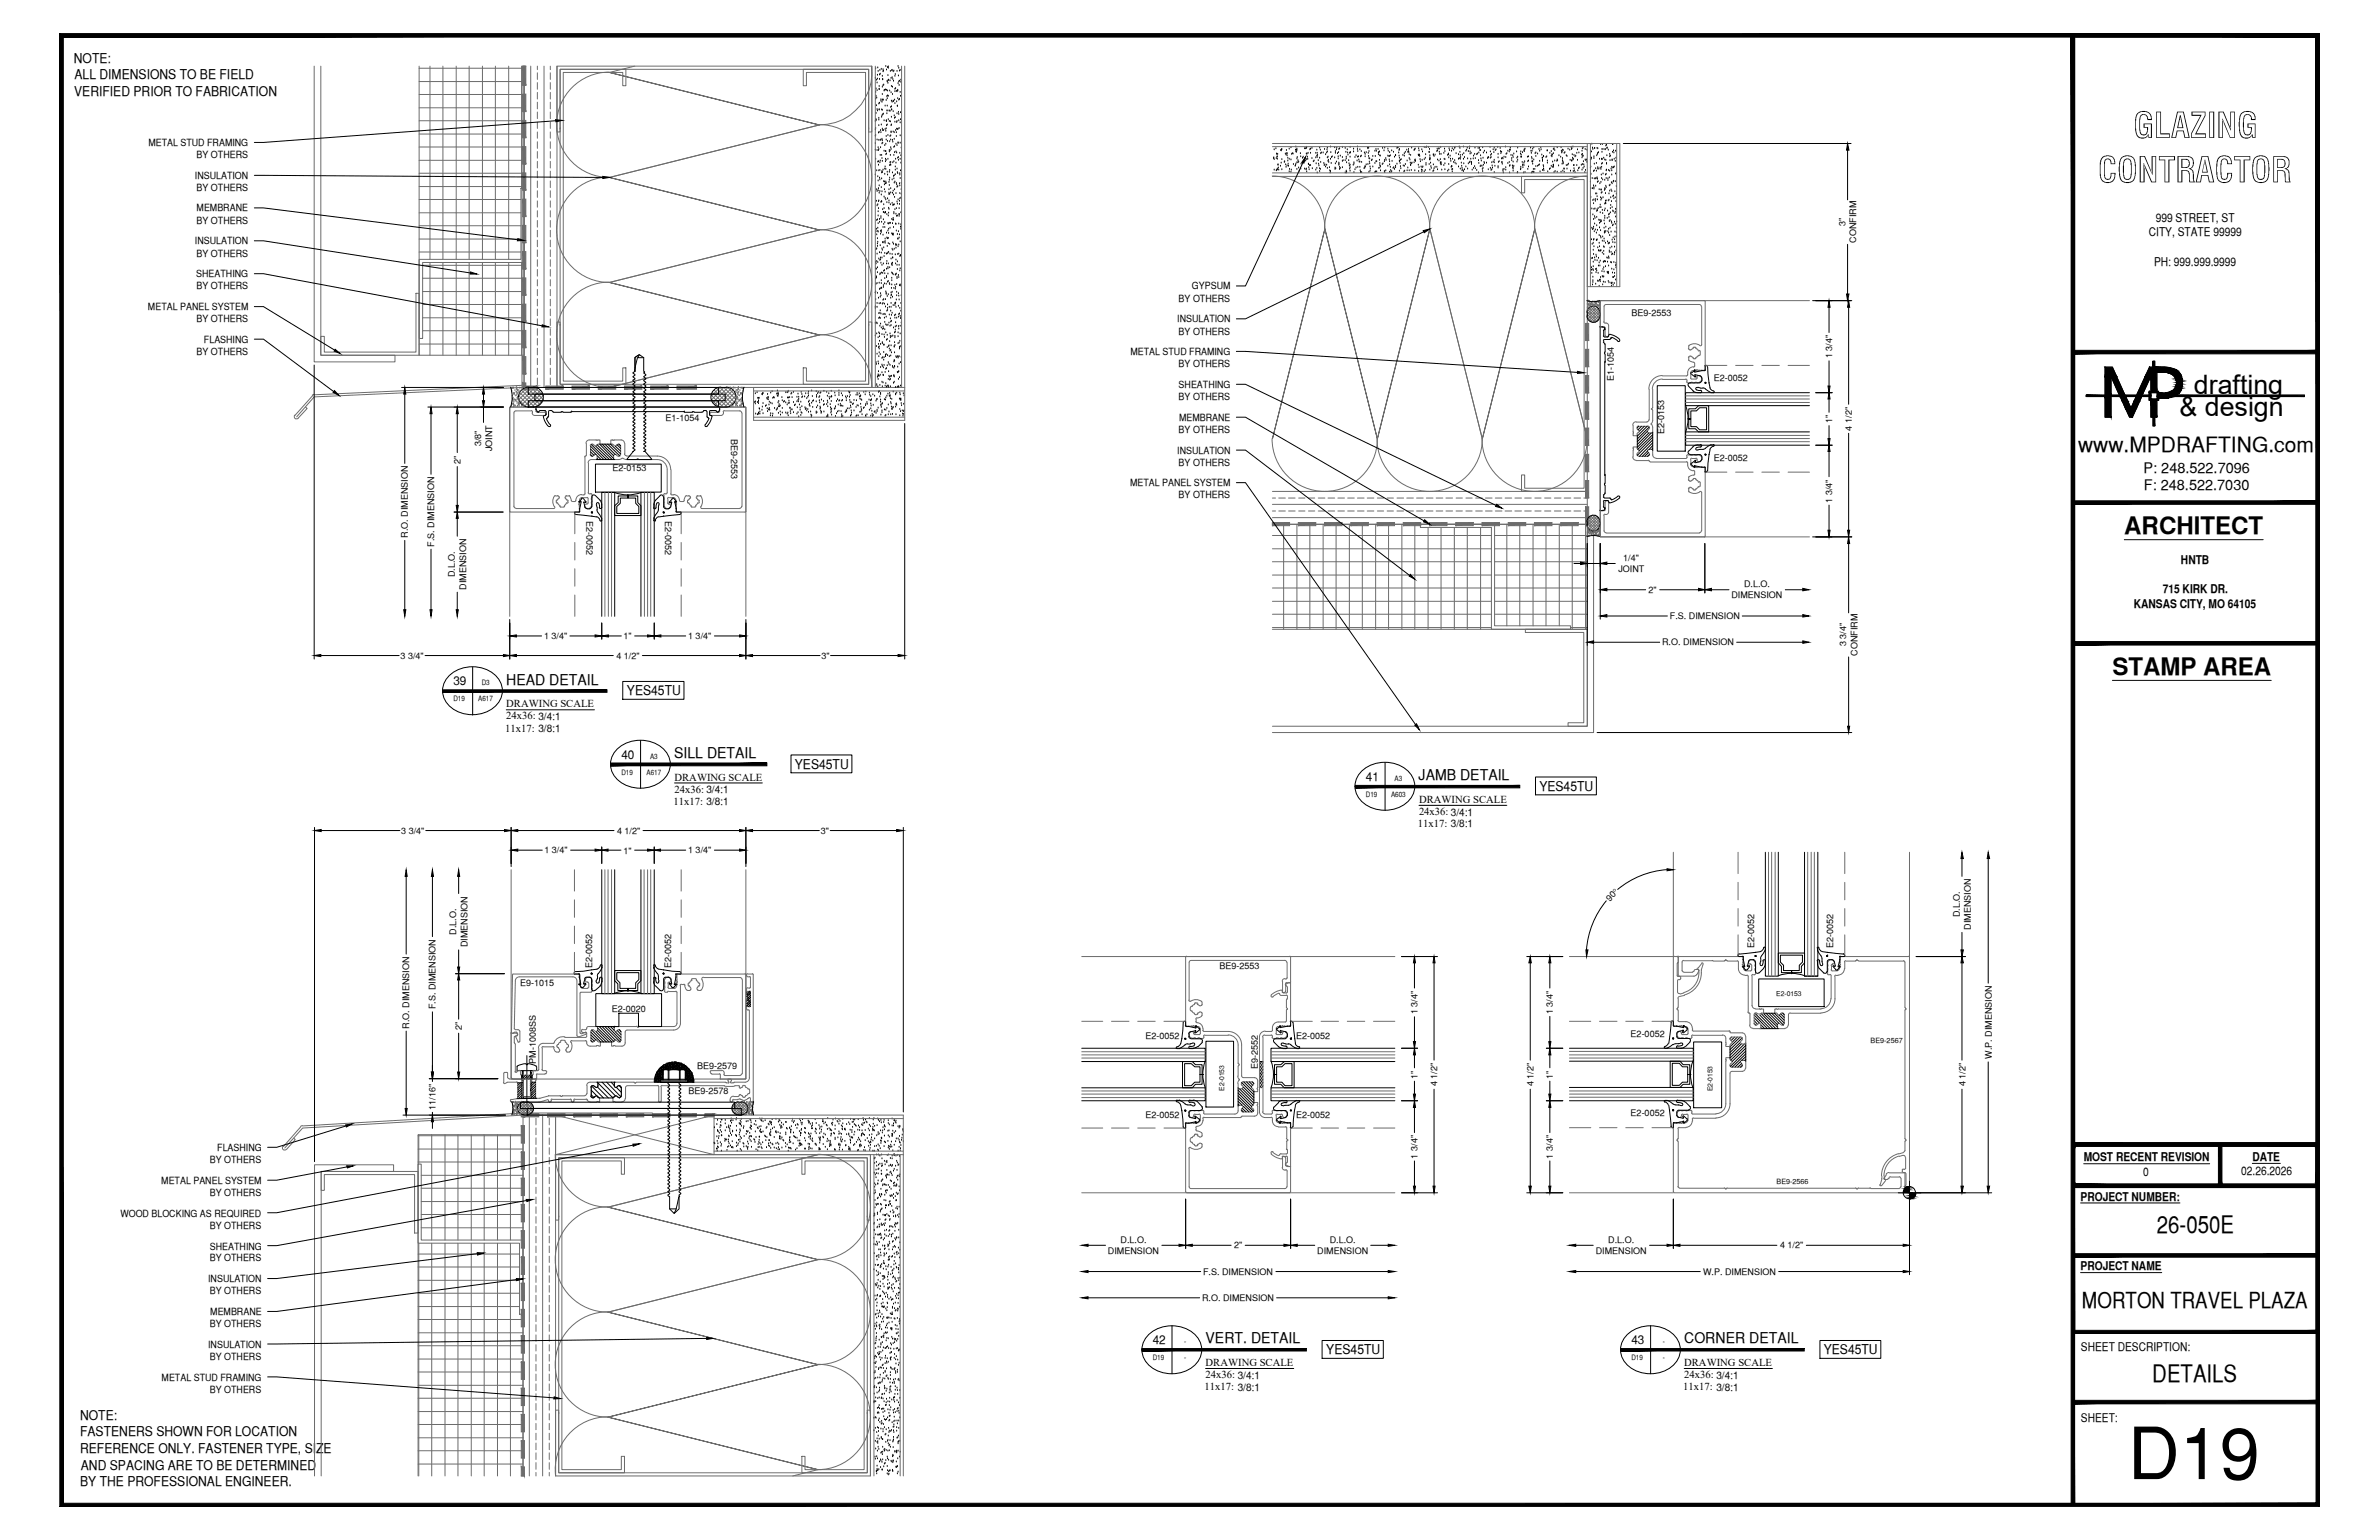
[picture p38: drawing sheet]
<svg xmlns="http://www.w3.org/2000/svg" width="432mm" height="279mm" viewBox="0 0 432 279" stroke-linecap="round" stroke-linejoin="round" font-family="sans-serif">
<defs><g id="words">
<text font-size="13.1" x="386.2" y="268.4">D19</text>
<g font-size="6.3">
<text x="387.2" y="25">GLAZING</text>
<text x="380.8" y="33.1">CONTRACTOR</text>
</g>
<g font-size="4.9">
<text x="398.2" y="71.5">drafting</text>
<text x="395.6" y="75.5">&amp; design</text>
</g>
<g font-size="4.4">
<text x="385.6" y="97">ARCHITECT</text>
<text x="383.4" y="122.5">STAMP AREA</text>
<text x="391.5" y="223.7">26-050E</text>
<text x="390.7" y="250.7">DETAILS</text>
</g>
<text font-size="4" x="377.9" y="237.2">MORTON TRAVEL PLAZA</text>
<text font-size="3.8" x="377.2" y="82">www.MPDRAFTING.com</text>
<g font-size="2.7">
<text x="91.9" y="124.2">HEAD DETAIL</text>
<text x="122.4" y="137.5">SILL DETAIL</text>
<text x="257.5" y="141.5">JAMB DETAIL</text>
<text x="218.8" y="243.7">VERT. DETAIL</text>
<text x="305.7" y="243.7">CORNER DETAIL</text>
</g>
<g font-size="2.6">
<text x="389.1" y="85.8">P: 248.522.7096</text>
<text x="389.1" y="89">F: 248.522.7030</text>
</g>
<g font-size="2.4">
<text x="13.4" y="11.4">NOTE:</text>
<text x="13.5" y="17.4">VERIFIED PRIOR TO FABRICATION</text>
<text x="13.5" y="14.4">ALL DIMENSIONS TO BE FIELD</text>
<text x="113.8" y="126.2">YES45TU</text>
<text x="144.3" y="139.4">YES45TU</text>
<text x="279.4" y="143.5">YES45TU</text>
<text x="240.7" y="245.7">YES45TU</text>
<text x="331" y="245.7">YES45TU</text>
<text x="14.5" y="257.6">NOTE:</text>
<text x="14.5" y="260.6">FASTENERS SHOWN FOR LOCATION</text>
<text x="14.5" y="263.7">REFERENCE ONLY. FASTENER TYPE, SIZE</text>
<text x="14.5" y="269.6">BY THE PROFESSIONAL ENGINEER.</text>
<text x="14.7" y="266.6">AND SPACING ARE TO BE DETERMINED</text>
</g>
<g font-size="2.2">
<text x="391.3" y="40.2">999 STREET, ST</text>
<text x="390" y="42.9">CITY, STATE 99999</text>
<text x="391" y="48.2">PH: 999.999.9999</text>
<text x="392.6" y="107.6">715 KIRK DR.</text>
<text x="395.9" y="102.3">HNTB</text>
<text x="387.3" y="110.2">KANSAS CITY, MO 64105</text>
<text x="82.3" y="124.3">39</text>
<text x="112.8" y="137.7">40</text>
<text x="247.9" y="141.7">41</text>
<text x="378.2" y="210.6">MOST RECENT REVISION</text>
<text x="389" y="213.3">0</text>
<text x="406.8" y="213.2">02.26.2026</text>
<text x="408.8" y="210.6">DATE</text>
<text x="377.6" y="217.8">PROJECT NUMBER:</text>
<text x="377.6" y="230.4">PROJECT NAME</text>
<text x="209.2" y="243.8">42</text>
<text x="296.1" y="243.8">43</text>
<text x="377.7" y="245.2">SHEET DESCRIPTION:</text>
<text x="377.7" y="257.9">SHEET:</text>
</g>
<g font-size="1.9">
<text x="91.9" y="128.3">DRAWING SCALE</text>
<text x="91.9" y="130.5">24x36: 3/4:1</text>
<text x="91.7" y="132.7">11x17: 3/8:1</text>
<text x="122.4" y="141.7">DRAWING SCALE</text>
<text x="122.4" y="143.8">24x36: 3/4:1</text>
<text x="122.2" y="146">11x17: 3/8:1</text>
<text x="257.6" y="145.7">DRAWING SCALE</text>
<text x="257.6" y="147.8">24x36: 3/4:1</text>
<text x="257.4" y="150.1">11x17: 3/8:1</text>
<text x="218.8" y="247.9">DRAWING SCALE</text>
<text x="218.8" y="250.1">24x36: 3/4:1</text>
<text x="305.7" y="247.9">DRAWING SCALE</text>
<text x="305.7" y="250.1">24x36: 3/4:1</text>
<text x="218.6" y="252.2">11x17: 3/8:1</text>
<text x="305.5" y="252.2">11x17: 3/8:1</text>
</g>
<g font-size="1.8">
<text x="26.9" y="26.5">METAL STUD FRAMING</text>
<text x="35.7" y="28.7">BY OTHERS</text>
<text x="35.4" y="32.4">INSULATION</text>
<text x="35.7" y="34.7">BY OTHERS</text>
<text x="35.7" y="38.4">MEMBRANE</text>
<text x="35.7" y="40.6">BY OTHERS</text>
<text x="35.4" y="44.3">INSULATION</text>
<text x="35.7" y="46.5">BY OTHERS</text>
<text x="35.6" y="50.3">SHEATHING</text>
<text x="35.7" y="52.5">BY OTHERS</text>
<text x="216.3" y="52.5">GYPSUM</text>
<text x="26.9" y="56.3">METAL PANEL SYSTEM</text>
<text x="35.7" y="58.5">BY OTHERS</text>
<text x="213.7" y="58.5">INSULATION</text>
<text x="213.9" y="54.7">BY OTHERS</text>
<text x="35.7" y="64.4">BY OTHERS</text>
<text x="37" y="62.2">FLASHING</text>
<text x="205.2" y="64.5">METAL STUD FRAMING</text>
<text x="213.9" y="60.7">BY OTHERS</text>
<text x="213.9" y="66.6">BY OTHERS</text>
<text x="213.9" y="70.4">SHEATHING</text>
<text x="213.9" y="72.6">BY OTHERS</text>
<text x="214" y="76.3">MEMBRANE</text>
<text x="213.7" y="82.3">INSULATION</text>
<text x="213.9" y="78.5">BY OTHERS</text>
<text x="205.1" y="88.3">METAL PANEL SYSTEM</text>
<text x="213.9" y="84.5">BY OTHERS</text>
<text x="213.9" y="90.4">BY OTHERS</text>
<text x="39.4" y="208.8">FLASHING</text>
<text x="29.3" y="214.8">METAL PANEL SYSTEM</text>
<text x="38.1" y="211">BY OTHERS</text>
<text x="21.8" y="220.7">WOOD BLOCKING AS REQUIRED</text>
<text x="38.1" y="217">BY OTHERS</text>
<text x="38.1" y="222.9">BY OTHERS</text>
<text x="38.1" y="226.7">SHEATHING</text>
<text x="37.8" y="232.6">INSULATION</text>
<text x="38.1" y="228.9">BY OTHERS</text>
<text x="38.1" y="234.8">BY OTHERS</text>
<text x="38.2" y="238.6">MEMBRANE</text>
<text x="37.8" y="244.5">INSULATION</text>
<text x="38.1" y="240.7">BY OTHERS</text>
<text x="29.3" y="250.5">METAL STUD FRAMING</text>
<text x="38.1" y="246.7">BY OTHERS</text>
<text x="38.1" y="252.7">BY OTHERS</text>
</g>
<g font-size="1.6">
<text x="335" y="41" transform="rotate(-90 335 41)">3&quot;</text>
<text x="336.9" y="44.1" transform="rotate(-90 336.9 44.1)">CONFIRM</text>
<text x="296.1" y="57.3">BE9-2553</text>
<text x="332.5" y="65" transform="rotate(-90 332.5 65)">1 3/4&quot;</text>
<text x="292.9" y="69.2" transform="rotate(-90 292.9 69.2)">E1-1054</text>
<text x="311.1" y="69.2">E2-0052</text>
<text x="120.8" y="76.4">E1-1054</text>
<text x="332.5" y="76.8" transform="rotate(-90 332.5 76.8)">1&quot;</text>
<text x="87.3" y="81" transform="rotate(-90 87.3 81)">3/8&quot;</text>
<text x="89.3" y="81.9" transform="rotate(-90 89.3 81.9)">JOINT</text>
<text x="132.7" y="79.6" transform="rotate(90 132.7 79.6)">BE9-2553</text>
<text x="302.1" y="78.7" transform="rotate(-90 302.1 78.7)">E2-0153</text>
<text x="311.1" y="83.6">E2-0052</text>
<text x="336.1" y="78.1" transform="rotate(-90 336.1 78.1)">4 1/2&quot;</text>
<text x="83.6" y="84.1" transform="rotate(-90 83.6 84.1)">2&quot;</text>
<text x="111.2" y="85.5">E2-0153</text>
<text x="106.4" y="94.5" transform="rotate(90 106.4 94.5)">E2-0052</text>
<text x="120.7" y="94.5" transform="rotate(90 120.7 94.5)">E2-0052</text>
<text x="332.5" y="91.2" transform="rotate(-90 332.5 91.2)">1 3/4&quot;</text>
<text x="74" y="97.6" transform="rotate(-90 74 97.6)">R.O. DIMENSION</text>
<text x="78.8" y="99.2" transform="rotate(-90 78.8 99.2)">F.S. DIMENSION</text>
<text x="294.6" y="101.8">1/4&quot;</text>
<text x="82.5" y="104.7" transform="rotate(-90 82.5 104.7)">D.L.O.</text>
<text x="84.6" y="107" transform="rotate(-90 84.6 107)">DIMENSION</text>
<text x="293.8" y="103.8">JOINT</text>
<text x="299.2" y="107.6">2&quot;</text>
<text x="316.5" y="106.6">D.L.O.</text>
<text x="303.1" y="112.3">F.S. DIMENSION</text>
<text x="314.3" y="108.5">DIMENSION</text>
<text x="72.7" y="119.5">3 3/4&quot;</text>
<text x="98.7" y="116">1 3/4&quot;</text>
<text x="111.9" y="119.5">4 1/2&quot;</text>
<text x="113.2" y="116">1&quot;</text>
<text x="124.9" y="116">1 3/4&quot;</text>
<text x="149.1" y="119.5">3&quot;</text>
<text x="301.7" y="117.1">R.O. DIMENSION</text>
<text x="335.1" y="117.3" transform="rotate(-90 335.1 117.3)">3 3/4&quot;</text>
<text x="337.1" y="118.9" transform="rotate(-90 337.1 118.9)">CONFIRM</text>
<text x="72.8" y="151.3">3 3/4&quot;</text>
<text x="98.8" y="154.8">1 3/4&quot;</text>
<text x="112" y="151.3">4 1/2&quot;</text>
<text x="113.2" y="154.9">1&quot;</text>
<text x="124.9" y="154.8">1 3/4&quot;</text>
<text x="149" y="151.3">3&quot;</text>
<text x="292.2" y="163.6" transform="rotate(-45 292.2 163.6)">90°</text>
<text x="355.7" y="166.4" transform="rotate(-90 355.7 166.4)">D.L.O.</text>
<text x="82.8" y="169.6" transform="rotate(-90 82.8 169.6)">D.L.O.</text>
<text x="84.8" y="171.9" transform="rotate(-90 84.8 171.9)">DIMENSION</text>
<text x="318.4" y="172" transform="rotate(-90 318.4 172)">E2-0052</text>
<text x="332.7" y="172" transform="rotate(-90 332.7 172)">E2-0052</text>
<text x="357.7" y="168.7" transform="rotate(-90 357.7 168.7)">DIMENSION</text>
<text x="94.4" y="178.9">E9-1015</text>
<text x="107.5" y="175.6" transform="rotate(-90 107.5 175.6)">E2-0052</text>
<text x="121.8" y="175.6" transform="rotate(-90 121.8 175.6)">E2-0052</text>
<text x="221.4" y="175.9">BE9-2553</text>
<text x="79.1" y="183.1" transform="rotate(-90 79.1 183.1)">F.S. DIMENSION</text>
<text x="111.1" y="183.5">E2-0020</text>
<text x="257.3" y="184" transform="rotate(-90 257.3 184)">1 3/4&quot;</text>
<text x="281.9" y="184" transform="rotate(-90 281.9 184)">1 3/4&quot;</text>
<text x="74.3" y="186.6" transform="rotate(-90 74.3 186.6)">R.O. DIMENSION</text>
<text x="83.8" y="186.9" transform="rotate(-90 83.8 186.9)">2&quot;</text>
<text x="207.9" y="188.5">E2-0052</text>
<text x="235.3" y="188.5">E2-0052</text>
<text x="296" y="188.2">E2-0052</text>
<text x="97.3" y="193" transform="rotate(-90 97.3 193)">PM-1008SS</text>
<text x="126.6" y="193.9">BE9-2579</text>
<text x="228.3" y="193.9" transform="rotate(-90 228.3 193.9)">E9-2552</text>
<text x="257.3" y="195.8" transform="rotate(-90 257.3 195.8)">1&quot;</text>
<text x="260.9" y="197" transform="rotate(-90 260.9 197)">4 1/2&quot;</text>
<text x="278.3" y="197" transform="rotate(-90 278.3 197)">4 1/2&quot;</text>
<text x="281.9" y="195.7" transform="rotate(-90 281.9 195.7)">1&quot;</text>
<text x="356.7" y="197" transform="rotate(-90 356.7 197)">4 1/2&quot;</text>
<text x="361.5" y="192.1" transform="rotate(-90 361.5 192.1)">W.P. DIMENSION</text>
<text x="79.1" y="201.4" transform="rotate(-90 79.1 201.4)">11/16&quot;</text>
<text x="125" y="198.5">BE9-2578</text>
<text x="207.9" y="202.8">E2-0052</text>
<text x="235.3" y="202.8">E2-0052</text>
<text x="296" y="202.5">E2-0052</text>
<text x="257.3" y="210.2" transform="rotate(-90 257.3 210.2)">1 3/4&quot;</text>
<text x="281.9" y="210.2" transform="rotate(-90 281.9 210.2)">1 3/4&quot;</text>
<text x="201.1" y="227.5">DIMENSION</text>
<text x="203.4" y="225.5">D.L.O.</text>
<text x="224" y="226.5">2&quot;</text>
<text x="239.1" y="227.5">DIMENSION</text>
<text x="241.4" y="225.5">D.L.O.</text>
<text x="289.6" y="227.5">DIMENSION</text>
<text x="291.9" y="225.5">D.L.O.</text>
<text x="323.1" y="226.5">4 1/2&quot;</text>
<text x="218.4" y="231.3">F.S. DIMENSION</text>
<text x="309.1" y="231.3">W.P. DIMENSION</text>
<text x="218.2" y="236">R.O. DIMENSION</text>
</g>
<g font-size="1.3">
<text x="87.4" y="124.3">D3</text>
<text x="82.3" y="127.3">D19</text>
<text x="86.8" y="127.3">A617</text>
<text x="118" y="137.7">A3</text>
<text x="112.8" y="140.5">D19</text>
<text x="117.3" y="140.5">A617</text>
<text x="253.1" y="141.7">A3</text>
<text x="247.9" y="144.6">D19</text>
<text x="252.5" y="144.6">A603</text>
<text x="339.5" y="189.2">BE9-2567</text>
<text x="322.5" y="214.9">BE9-2566</text>
<text x="214.9" y="243.8">-</text>
<text x="301.8" y="243.8">-</text>
<text x="209.2" y="246.8">D19</text>
<text x="214.9" y="246.8">-</text>
<text x="296.1" y="246.8">D19</text>
<text x="301.8" y="246.8">-</text>
</g>
<g font-size="1.2">
<text x="322.4" y="180.7">E2-0153</text>
<text x="222.2" y="197.9" transform="rotate(-90 222.2 197.9)">E2-0153</text>
<text x="310.8" y="198" transform="rotate(-90 310.8 198)">E2-0153</text>
</g>
</g></defs>
<!-- layer: SURROUNDING CONDITIONS -->
<g fill="none" stroke="#000" stroke-width=".18">
<path d="M158.9 14.2h.1M158.9 18h.1M158.9 12.4h.1M158.9 16.8h.1M159 16.1h.1M159 17.5h.1M159.1 19.2h.1M159.1 14.5h.1M159.1 17.8h.1M159.2 16.4h.1M159.2 15h.1M159.2 19.9h.1"/>
<path d="M159.3 13.7h.1M159.3 14.4h.1M159.3 12.3h.1M159.4 13h.1M159.5 18.9h.1M159.6 19.9h.1M159.6 16.3h.1M159.6 15.7h.1M159.6 16.2h.1M159.6 14.4h.1M159.6 18.7h.1M159.6 13.6h.1"/>
<path d="M159.7 12.8h.1M159.8 13.5h.1M159.9 18.1h.1M159.9 18.4h.1M160 12.6h.1M160 19.9h.1M160.1 18.5h.1M160.1 17.1h.1M160.1 15.8h.1M160.1 18.2h.1M160.1 13.8h.1M160.2 14.4h.1"/>
<path d="M160.2 14.5h.1M160.3 13h.1M160.3 18.2h.1M160.3 12.6h.1M160.3 15.6h.1M160.3 12.9h.1M160.4 15.4h.1M160.5 16.5h.1M160.5 16.4h.1M160.7 19.2h.1M160.7 16.3h.1M160.8 12.1h.1"/>
<path d="M160.8 18.2h.1M160.9 16.4h.1M160.9 12.7h.1M161 17.5h.1M161 19.2h.1M161 17.9h.1M161 14.7h.1M161 14.9h.1M161.1 16.5h.1M161.1 17.4h.1M161.1 12.3h.1M161.2 15.1h.1"/>
<path d="M161.2 13.7h.1M161.2 12.4h.1M161.2 14.6h.1M161.2 17.5h.1M161.2 12.1h.1M161.3 14.5h.1M161.5 16.5h.1M161.5 14.7h.1M161.6 13h.1M161.7 19.5h.1M161.7 16.8h.1M161.7 14.2h.1"/>
<path d="M161.8 18.4h.1M161.8 19.9h.1M161.8 15.7h.1M161.8 19.4h.1M161.9 19.9h.1M161.9 12.8h.1M161.9 18.5h.1M161.9 14.1h.1M162 17.1h.1M162 15.8h.1M162.1 14.4h.1M162.1 13h.1"/>
<path d="M162.1 18.4h.1M162.2 18.4h.1M162.2 14.7h.1M162.2 12.9h.1M162.4 18.2h.1M162.4 16.6h.1M162.4 13.8h.1M162.4 18.8h.1M162.4 16.2h.1M162.5 13.5h.1M162.6 16.1h.1M162.7 16.6h.1"/>
<path d="M162.8 18.5h.1M162.8 16.6h.1M162.8 13h.1M162.9 19.3h.1M162.9 19.2h.1M162.9 17.9h.1M162.9 16.5h.1M162.9 16.4h.1M163 15.2h.1M163 12.1h.1M163.1 13.8h.1M163.1 12.4h.1"/>
<path d="M163.1 14.9h.1M163.1 18.2h.1M163.2 15.5h.1M163.3 14.7h.1M163.3 18h.1M163.3 12.9h.1M163.4 16.8h.1M163.4 12.8h.1M163.4 17.5h.1M163.5 14.9h.1M163.5 14.5h.1M158.9 26h.1"/>
<path d="M158.9 24.7h.1M158.9 27.2h.1M158.9 23.6h.1M158.9 31.7h.1M158.9 22h.1M158.9 23.3h.1M158.9 21.7h.1M158.9 28.9h.1M158.9 24.6h.1M159 21.9h.1M159 20.6h.1M159 21.7h.1"/>
<path d="M159.1 36.5h.1M159.1 31h.1M159.1 34.4h.1M159.2 25.4h.1M159.2 27.3h.1M159.2 37.3h.1M159.2 34.7h.1M159.3 20.1h.1M159.3 39.9h.1M159.3 37.1h.1M159.3 32.1h.1M159.3 29.4h.1"/>
<path d="M159.4 39.2h.1M159.4 38.4h.1M159.4 32.8h.1M159.4 34.6h.1M159.4 26.8h.1M159.4 37.8h.1M159.4 36.6h.1M159.4 27.3h.1M159.4 34.2h.1M159.4 30h.1M159.4 29.3h.1M159.4 24.1h.1"/>
<path d="M159.5 36.4h.1M159.5 31h.1M159.5 25.5h.1M159.5 21.8h.1M159.5 27.1h.1M159.5 22.8h.1M159.5 21.5h.1M159.6 35.1h.1M159.6 33.7h.1M159.6 24h.1M159.6 32.3h.1M159.6 39.8h.1"/>
<path d="M159.7 30.9h.1M159.7 29.5h.1M159.7 34.7h.1M159.7 32.6h.1M159.8 28.2h.1M159.8 29.2h.1M159.8 25.5h.1M159.8 26.8h.1M159.8 23.7h.1M159.9 25.4h.1M159.9 24.1h.1M159.9 39.6h.1"/>
<path d="M159.9 39.3h.1M159.9 36.7h.1M160 22.7h.1M160 35.4h.1M160 34h.1M160 21.3h.1M160 36.6h.1M160 32.4h.1M160 28.2h.1M160 31.4h.1M160.1 34.8h.1M160.1 31.1h.1"/>
<path d="M160.1 25.3h.1M160.1 21h.1M160.1 28.8h.1M160.1 26.1h.1M160.1 29.3h.1M160.1 25.5h.1M160.1 20h.1M160.1 31.3h.1M160.1 23.4h.1M160.2 23.7h.1M160.2 38h.1M160.2 26h.1"/>
<path d="M160.2 20.8h.1M160.3 30.9h.1M160.3 39.9h.1M160.3 38.5h.1M160.3 23.7h.1M160.3 20.7h.1M160.4 38.5h.1M160.4 37.1h.1M160.4 33h.1M160.5 35.8h.1M160.5 27.4h.1M160.5 21.9h.1"/>
<path d="M160.5 37.8h.1M160.5 34.4h.1M160.5 33h.1M160.5 33.5h.1M160.6 31.6h.1M160.6 30.7h.1M160.6 26.4h.1M160.6 38.7h.1M160.7 30.3h.1M160.7 34.9h.1M160.7 23.5h.1M160.7 36h.1"/>
<path d="M160.7 28.9h.1M160.7 27.5h.1M160.7 38.6h.1M160.7 29.3h.1M160.7 38.5h.1M160.7 33.3h.1M160.8 26.2h.1M160.8 33h.1M160.8 27.5h.1M160.8 23.8h.1M160.8 36.3h.1M160.8 30.7h.1"/>
<path d="M160.8 28.1h.1M160.8 24.8h.1M160.8 23.4h.1M160.8 22h.1M160.8 29.1h.1M160.8 33.3h.1M160.8 25.4h.1M160.9 22h.1M160.9 21.9h.1M160.9 27.9h.1M160.9 22.8h.1M161 20.6h.1"/>
<path d="M161 36.8h.1M161 38.9h.1M161 20.1h.1M161 31.2h.1M161 22.7h.1M161.1 25.7h.1M161.1 36.1h.1M161.1 31.7h.1M161.2 20.1h.1M161.2 28.9h.1M161.2 24.6h.1M161.2 39.2h.1"/>
<path d="M161.2 21.7h.1M161.3 37.8h.1M161.3 38.7h.1M161.4 36.4h.1M161.4 35.1h.1M161.4 36.8h.1M161.4 33.1h.1M161.4 34.4h.1M161.4 38h.1M161.4 35.3h.1M161.4 33.7h.1M161.4 31.2h.1"/>
<path d="M161.4 27.6h.1M161.4 22h.1M161.4 27.3h.1M161.4 32.7h.1M161.5 32.3h.1M161.5 30.9h.1M161.5 25.7h.1M161.5 20.1h.1M161.5 35.2h.1M161.5 30h.1M161.5 29.5h.1M161.5 20.2h.1"/>
<path d="M161.5 27.4h.1M161.5 24.8h.1M161.6 28.2h.1M161.6 37.1h.1M161.6 29.9h.1M161.6 22.1h.1M161.7 26.8h.1M161.7 25.4h.1M161.7 35h.1M161.7 29.5h.1M161.7 34.2h.1M161.7 30h.1"/>
<path d="M161.7 24.6h.1M161.7 24.1h.1M161.7 23.9h.1M161.7 27.1h.1M161.7 22.8h.1M161.8 22.7h.1M161.8 21.3h.1M161.9 39.8h.1M161.9 36.9h.1M161.9 32.6h.1M162 35.1h.1M162 31.4h.1"/>
<path d="M162 25.5h.1M162.1 29.5h.1M162.1 25.8h.1M162.1 39.9h.1M162.1 37.3h.1M162.1 23.9h.1M162.1 20.3h.1M162.1 39.6h.1M162.1 34.7h.1M162.2 39.9h.1M162.2 35.4h.1M162.2 37.2h.1"/>
<path d="M162.2 32h.1M162.2 38.5h.1M162.2 38.8h.1M162.2 32.4h.1M162.2 28.2h.1M162.2 29.3h.1M162.2 26.7h.1M162.3 37.1h.1M162.3 33.2h.1M162.3 25.3h.1M162.3 21h.1M162.3 31.9h.1"/>
<path d="M162.3 24.1h.1M162.4 35.8h.1M162.4 34.4h.1M162.4 27.7h.1M162.4 26.6h.1M162.4 21.5h.1M162.4 33h.1M162.4 22.2h.1M162.4 38h.1M162.5 31.7h.1M162.5 30.3h.1M162.5 30.9h.1"/>
<path d="M162.5 21.3h.1M162.6 28.9h.1M162.6 23.7h.1M162.6 27.6h.1M162.6 26.2h.1M162.6 38.9h.1M162.6 35.1h.1M162.6 29.6h.1M162.7 24.8h.1M162.7 33.3h.1M162.7 24.1h.1M162.7 37.8h.1"/>
<path d="M162.8 23.4h.1M162.8 27.7h.1M162.8 22.2h.1M162.8 33.5h.1M162.8 39.2h.1M162.8 22h.1M162.8 20.6h.1M162.8 30.7h.1M162.8 26.4h.1M162.8 36.6h.1M162.8 34h.1M162.9 37h.1"/>
<path d="M162.9 23.5h.1M162.9 39.2h.1M162.9 31.3h.1M162.9 31.5h.1M162.9 33.8h.1M162.9 28.7h.1M163 25.9h.1M163 36.3h.1M163 26h.1M163 23.4h.1M163.1 20.4h.1M163.1 29.1h.1"/>
<path d="M163.1 28.6h.1M163.1 21.9h.1M163.1 20.8h.1M163.2 39.2h.1M163.2 37.8h.1M163.2 38.9h.1M163.2 23.3h.1M163.3 36.5h.1M163.3 37.1h.1M163.3 33.3h.1M163.3 35.1h.1M163.3 33.7h.1"/>
<path d="M163.3 31.5h.1M163.3 27.8h.1M163.3 36.1h.1M163.3 31.7h.1M163.4 32.4h.1M163.4 26h.1M163.4 22.3h.1M163.4 28.9h.1M163.4 24.6h.1M163.4 31h.1M163.4 20.4h.1M163.4 21.7h.1"/>
<path d="M163.5 29.6h.1M163.5 28.3h.1M163.5 38.6h.1M163.5 35.9h.1M163.6 26.9h.1M163.6 35.2h.1M163.6 34.4h.1M163.6 33.3h.1M231.1 28.8h.1M231.2 28.6h.1M231.3 30.9h.1M231.3 29h.1"/>
<path d="M231.3 27.2h.1M231.6 27h.1M231.6 28.8h.1M231.6 31h.1M231.7 27.9h.1M231.7 30.9h.1M231.8 28.5h.1M231.8 28h.1M231.8 28.9h.1M231.8 28.4h.1M231.8 30.7h.1M231.8 30.8h.1"/>
<path d="M231.9 28h.1M232 30h.1M232 29.9h.1M232 30.5h.1M232.1 30.9h.1M232.4 30.2h.1M232.5 27.3h.1M232.5 27.4h.1M232.5 29.6h.1M232.6 27.2h.1M232.7 30.8h.1M232.7 29h.1"/>
<path d="M232.7 27.1h.1M233.1 29.5h.1M233.2 29.3h.1M233.3 27.9h.1M233.4 29.9h.1M233.4 28.1h.1M233.4 30.4h.1M233.5 27.3h.1M233.6 27.9h.1M233.6 28.3h.1M233.6 30.1h.1M233.7 29.2h.1"/>
<path d="M233.7 28.7h.1M233.8 29.8h.1M233.9 30.2h.1M234 28.9h.1M234 27.1h.1M234 31.2h.1M234.1 30.7h.1M234.3 26.8h.1M234.3 29h.1M234.3 31.2h.1M234.4 30.9h.1M234.4 28h.1"/>
<path d="M234.6 27.9h.1M234.7 27.9h.1M234.8 29.8h.1M235.1 30.2h.1M235.1 27.2h.1M235.1 30h.1M235.2 26.7h.1M235.2 27.6h.1M235.2 29.8h.1M235.3 27.6h.1M235.3 27.2h.1M235.4 30.7h.1"/>
<path d="M235.4 28.8h.1M235.4 27.1h.1M235.4 27.3h.1M235.4 29.5h.1M235.5 28.6h.1M235.6 29.5h.1M235.6 29.1h.1M235.7 30.5h.1M235.7 29.4h.1M235.8 31.1h.1M236 27.9h.1M236.1 28.4h.1"/>
<path d="M236.1 30.7h.1M236.2 29.8h.1M236.4 28.7h.1M236.5 28.5h.1M236.8 30.7h.1M236.8 28.8h.1M236.8 27h.1M237 27h.1M237 29.2h.1M237 30.8h.1M237.1 26.9h.1M237.1 27.9h.1"/>
<path d="M237.1 30.7h.1M237.2 26.7h.1M237.2 29h.1M237.2 31.2h.1M237.2 27.9h.1M237.3 28.5h.1M237.4 28.9h.1M237.4 27.8h.1M237.5 29.8h.1M237.6 30.4h.1M237.6 30.8h.1M237.7 30h.1"/>
<path d="M237.7 27.2h.1M237.9 27.8h.1M237.9 30h.1M237.9 27.1h.1M238.1 28.8h.1M238.1 26.9h.1M238.2 30.6h.1M238.4 29.3h.1M238.5 29.2h.1M238.8 27.8h.1M238.8 28.6h.1M238.8 30.9h.1"/>
<path d="M238.9 29.7h.1M239 27.2h.1M239 28.3h.1M239 30.5h.1M239.1 27.8h.1M239.1 28.6h.1M239.1 31.4h.1M239.1 28.2h.1M239.3 29.1h.1M239.3 29.8h.1M239.4 30.1h.1M239.5 30.6h.1"/>
<path d="M239.5 28.7h.1M239.5 26.9h.1M239.5 31.1h.1M239.6 27.2h.1M239.6 30.7h.1M239.7 29.5h.1M239.7 27.9h.1M239.8 27.7h.1M240.2 27.7h.1M240.3 29.7h.1M240.3 30h.1M240.4 27.1h.1"/>
<path d="M240.5 29.9h.1M240.6 28.1h.1M240.6 30.3h.1M240.8 27.7h.1M240.8 30h.1M240.9 27.2h.1M240.9 30.5h.1M240.9 28.6h.1M240.9 26.9h.1M240.9 27.6h.1M241 28.5h.1M241 29.3h.1"/>
<path d="M241.1 29.1h.1M241.2 29.5h.1M241.3 30.4h.1M241.4 31h.1M241.4 31.4h.1M241.5 26.7h.1M241.5 28.9h.1M241.5 31.1h.1M241.6 27.7h.1M241.6 29.7h.1M241.7 28.6h.1M241.8 28.4h.1"/>
<path d="M242.3 28.6h.1M242.3 26.8h.1M242.3 30.5h.1M242.3 30.7h.1M242.4 27.5h.1M242.4 29.7h.1M242.4 27.8h.1M242.4 30.6h.1M242.6 27.2h.1M242.6 29.4h.1M242.6 26.9h.1M242.8 27.9h.1"/>
<path d="M242.9 28.8h.1M242.9 28.4h.1M243 27.7h.1M243 29.6h.1M243 29.8h.1M243 27.1h.1M243 30h.1M243.1 30.7h.1M243.1 30.4h.1M243.1 27h.1M243.3 28.3h.1M243.3 30.5h.1"/>
<path d="M243.6 30.4h.1M243.6 28.6h.1M243.6 26.7h.1M243.6 29.3h.1M243.8 29.1h.1M244.2 26.9h.1M244.2 29.1h.1M244.2 31.4h.1M244.3 27.6h.1M244.3 31.4h.1M244.3 28.8h.1M244.3 31.1h.1"/>
<path d="M244.3 28.5h.1M244.4 29.5h.1M244.4 31.2h.1M244.5 27.2h.1M244.6 27.7h.1M244.7 28.1h.1M244.8 29.1h.1M244.9 29.7h.1M244.9 30.1h.1M245 27.8h.1M245 30.7h.1M245 30.4h.1"/>
<path d="M245 28.5h.1M245 26.7h.1M245 31.1h.1M245 27.7h.1M245 30h.1M245.1 27.7h.1M245.6 30h.1M245.7 27.6h.1M245.7 27.1h.1M245.7 31.3h.1M245.7 29.5h.1M245.7 29.8h.1"/>
<path d="M245.9 28.6h.1M245.9 30.8h.1M246.1 28.3h.1M246.1 30.5h.1M246.3 29.2h.1M246.4 28.5h.1M246.4 26.7h.1M246.4 27.1h.1M246.4 30.4h.1M246.4 27.5h.1M246.6 28.4h.1M246.6 29h.1"/>
<path d="M246.7 29.4h.1M246.8 30.4h.1M246.8 27.2h.1M246.8 29.4h.1M246.9 31h.1M247 31.3h.1M247 28.4h.1M247.1 27.5h.1M247.1 28.3h.1M247.1 31.3h.1M247.1 29.5h.1M247.6 30.6h.1"/>
<path d="M247.6 27.7h.1M247.7 30.5h.1M247.8 30.3h.1M247.8 28.4h.1M247.8 28h.1M247.8 30.2h.1M248 27.7h.1M248 29.9h.1M248.2 26.9h.1M248.3 27h.1M248.3 29.8h.1M248.3 27.8h.1"/>
<path d="M248.4 28.4h.1M248.4 26.9h.1M248.5 31.2h.1M248.5 27.5h.1M248.5 28.8h.1M248.5 29.4h.1M248.6 29.7h.1M248.6 28.8h.1M248.7 30.3h.1M248.7 31.1h.1M248.7 30.7h.1M248.9 29.1h.1"/>
<path d="M249 29h.1M249.2 30.3h.1M249.2 28.4h.1M249.6 27.4h.1M249.6 29.7h.1M249.6 31.3h.1M249.6 28.4h.1M249.7 31.2h.1M249.7 27.1h.1M249.7 29.3h.1M249.8 27.4h.1M249.9 31.2h.1"/>
<path d="M249.9 29.3h.1M250.1 27.1h.1M250.2 28.1h.1M250.2 27.7h.1M250.3 27.7h.1M250.3 30.5h.1M250.4 29.1h.1M250.4 27.6h.1M250.4 30h.1M250.4 29.7h.1M250.4 28.3h.1M250.4 30.5h.1"/>
<path d="M250.5 28.3h.1M250.6 30.2h.1M250.6 31h.1M250.9 29.8h.1M251 26.9h.1M251 29.7h.1M251.2 27.4h.1M251.3 31.1h.1M251.3 29.3h.1M251.3 26.9h.1M251.3 29.1h.1M251.3 31.3h.1"/>
<path d="M251.5 28.8h.1M251.5 31h.1M251.6 29.1h.1M251.9 30.2h.1M251.9 28.3h.1M251.9 27.1h.1M252 27.4h.1M252.1 28.4h.1M252.2 29h.1M252.2 29.3h.1M252.2 27.7h.1M252.2 29.9h.1"/>
<path d="M252.2 28.4h.1M252.2 31.2h.1M252.3 30.4h.1M252.3 28.3h.1M252.4 30.9h.1M252.5 31.3h.1M252.6 31.1h.1M252.6 27.4h.1M252.7 29.3h.1M252.9 30.5h.1M252.9 27.6h.1M253 30.4h.1"/>
<path d="M253.1 28.5h.1M253.1 30.7h.1M253.3 30.2h.1M253.3 28.3h.1M253.3 28.2h.1M253.3 30.4h.1M253.6 26.9h.1M253.6 29.8h.1M253.7 26.8h.1M253.9 27.7h.1M253.9 27.3h.1M253.9 28.3h.1"/>
<path d="M254 31.1h.1M254 29.2h.1M254 28.7h.1M254 27.1h.1M254 29.3h.1M254.1 29.7h.1M254.2 30.2h.1M254.2 29.1h.1M254.3 30.6h.1M254.3 29h.1M254.6 28.2h.1M254.7 30.1h.1"/>
<path d="M254.8 31.2h.1M254.9 27.9h.1M254.9 30.2h.1M254.9 28.3h.1M255 31.1h.1M255.1 27.6h.1M255.1 29.8h.1M255.3 27.2h.1M255.4 31h.1M255.4 29.2h.1M255.5 27.6h.1M255.5 30.5h.1"/>
<path d="M255.7 27.1h.1M255.7 27.5h.1M255.7 27.7h.1M255.8 28.1h.1M255.8 28.8h.1M255.8 31h.1M255.9 29h.1M256 29.6h.1M256 30h.1M256 28.2h.1M256.2 30.9h.1M256.2 29.7h.1"/>
<path d="M256.2 26.9h.1M256.3 29.6h.1M256.7 27.3h.1M256.7 29.5h.1M256.7 27.2h.1M256.8 31h.1M256.8 29.1h.1M256.9 27.1h.1M256.9 29h.1M256.9 29.3h.1M257.4 30h.1M257.4 28.1h.1"/>
<path d="M257.5 27h.1M257.5 28.3h.1M257.5 31.1h.1M257.6 27.4h.1M257.6 28.2h.1M257.6 30.4h.1M257.6 28.1h.1M257.7 28.4h.1M257.7 29h.1M257.8 29.3h.1M257.9 30.3h.1M258 30.9h.1"/>
<path d="M258.1 27.2h.1M258.1 31.2h.1M258.1 30.9h.1M258.1 29.1h.1M258.1 30.4h.1M258.2 27.6h.1M258.3 30.3h.1M258.5 26.7h.1M258.5 29h.1M258.5 31.2h.1M258.7 28.7h.1M258.7 30.9h.1"/>
<path d="M258.8 28.1h.1M258.8 30h.1M258.8 26.8h.1M258.8 29.7h.1M259 26.7h.1M259.3 26.7h.1M259.4 27.7h.1M259.4 27.6h.1M259.4 29.8h.1M259.5 27.1h.1M259.5 29h.1M259.5 30.9h.1"/>
<path d="M259.5 28.6h.1M259.5 28.3h.1M259.6 28.8h.1M259.7 29.6h.1M259.7 30.2h.1M259.8 30.5h.1M260.1 31.1h.1M260.2 29.9h.1M260.2 28.1h.1M260.2 28.2h.1M260.2 31h.1M260.3 28.4h.1"/>
<path d="M260.3 30.6h.1M260.5 28.1h.1M260.5 30.4h.1M260.8 27.5h.1M260.8 30.4h.1M260.9 27.1h.1M260.9 30.8h.1M260.9 29h.1M260.9 27.4h.1M261.2 27.1h.1M261.2 27h.1M261.2 29.2h.1"/>
<path d="M261.2 27.6h.1M261.3 28h.1M261.4 29h.1M261.4 29.7h.1M261.5 29.5h.1M261.5 26.7h.1M261.6 29.8h.1M261.6 28h.1M261.6 29.9h.1M261.6 29.5h.1M261.7 30.9h.1M262.1 27.8h.1"/>
<path d="M262.1 30h.1M262.1 28.9h.1M262.2 27.1h.1M262.3 30.8h.1M262.3 29h.1M262.3 27.5h.1M262.3 29.7h.1M262.8 28.2h.1M262.8 31.1h.1M262.9 27.9h.1M262.9 28.1h.1M263 29.8h.1"/>
<path d="M263 28.6h.1M263 30.9h.1M263 27h.1M263.1 27.3h.1M263.2 28.3h.1M263.3 28.9h.1M263.3 29.3h.1M263.4 30.4h.1M263.5 30.2h.1M263.5 27.4h.1M263.5 30.8h.1M263.6 27h.1"/>
<path d="M263.6 31.2h.1M263.7 30.7h.1M263.7 28.9h.1M263.8 27.2h.1M263.8 29.5h.1M264 26.9h.1M264 29.1h.1M264.1 26.7h.1M264.1 29.6h.1M264.3 29.8h.1M264.3 27.9h.1M264.7 28.1h.1"/>
<path d="M264.7 30.3h.1M264.7 28.9h.1M264.9 26.7h.1M264.9 28.8h.1M265 26.9h.1M265 27.6h.1M265 30.7h.1M265 28.9h.1M265 28.2h.1M265.1 28.6h.1M265.2 29.6h.1M265.3 30.2h.1"/>
<path d="M265.4 30.5h.1M265.4 31h.1M265.4 28.1h.1M265.5 30.9h.1M265.6 26.7h.1M265.6 28.9h.1M265.6 31.1h.1M265.7 29.7h.1M265.7 27.9h.1M265.8 28.6h.1M265.8 30.8h.1M266.1 27.4h.1"/>
<path d="M266.1 30.3h.1M266.2 27.2h.1M266.3 26.9h.1M266.4 30.7h.1M266.4 28.8h.1M266.5 27.5h.1M266.5 29.7h.1M266.7 27h.1M266.7 29.5h.1M266.8 26.7h.1M266.8 27.9h.1M266.8 27.6h.1"/>
<path d="M266.8 29.4h.1M267 28.9h.1M267 27.8h.1M267.1 29.7h.1M267.1 29.8h.1M267.1 29.5h.1M267.2 30.9h.1M267.4 28.8h.1M267.5 28.3h.1M267.5 30.5h.1M267.7 28h.1M267.7 30.2h.1"/>
<path d="M267.7 26.9h.1M267.8 30.6h.1M267.8 28.8h.1M268 28.1h.1M268 30.9h.1M268.2 27.9h.1M268.3 26.9h.1M268.4 29.1h.1M268.4 31.4h.1M268.4 29.7h.1M268.4 27.7h.1M268.5 26.9h.1"/>
<path d="M268.6 27.3h.1M268.7 30.2h.1M268.7 28.3h.1M268.7 27.3h.1M268.8 28.8h.1M268.8 30.1h.1M268.9 29.2h.1M269 30.2h.1M269 30.7h.1M269.1 26.8h.1M269.1 31.1h.1M269.2 30.5h.1"/>
<path d="M269.2 28.7h.1M269.2 27.7h.1M269.2 30h.1M269.4 29.5h.1M269.4 27.4h.1M269.4 29.7h.1M269.8 29.6h.1M269.8 27.7h.1M270 28.8h.1M270.1 28.6h.1M270.1 30.8h.1M270.4 26.7h.1"/>
<path d="M270.5 30.5h.1M270.5 28.7h.1M270.5 27.6h.1M270.6 28.2h.1M270.6 28.6h.1M270.6 30.9h.1M270.7 28h.1M270.8 29.5h.1M270.8 30.8h.1M270.8 30.1h.1M270.9 30.5h.1M271 27.2h.1"/>
<path d="M271 29.4h.1M271.1 27.7h.1M271.2 29.5h.1M271.2 26.9h.1M271.2 29.1h.1M271.2 31.3h.1M271.3 30.2h.1M271.4 27.3h.1M271.5 27.2h.1M271.8 26.7h.1M271.9 30.5h.1M271.9 28.6h.1"/>
<path d="M271.9 28h.1M271.9 30.2h.1M272 29.5h.1M272.1 29.3h.1M272.3 26.9h.1M272.4 27.5h.1M272.4 27.9h.1M272.5 27.6h.1M272.5 28.8h.1M272.6 29.5h.1M272.7 29.8h.1M272.7 28.7h.1"/>
<path d="M272.8 30.8h.1M272.8 28.8h.1M272.8 31.1h.1M272.9 31.4h.1M273 28.5h.1M273 30.7h.1M273.2 26.7h.1M273.3 30.4h.1M273.3 28.6h.1M273.3 30.9h.1M273.4 28h.1M273.5 27.9h.1"/>
<path d="M273.7 27.4h.1M273.7 29.7h.1M273.9 29.5h.1M273.9 27.6h.1M274 31.4h.1M274 27.2h.1M274 30.2h.1M274.1 30h.1M274.1 27.2h.1M274.1 26.9h.1M274.3 28.2h.1M274.4 29.1h.1"/>
<path d="M274.4 28.8h.1M274.5 30.1h.1M274.6 28.3h.1M274.6 30.5h.1M274.6 30.4h.1M274.6 28.6h.1M274.6 31.1h.1M274.6 30.7h.1M274.6 29.4h.1M274.8 27.9h.1M274.8 30.2h.1M275.3 27.6h.1"/>
<path d="M275.3 29.4h.1M275.3 28.7h.1M275.4 31.4h.1M275.5 26.9h.1M275.5 29.1h.1M275.5 31.3h.1M275.5 28.5h.1M276 27.9h.1M276 30.8h.1M276 30.4h.1M276 28.5h.1M276 27.6h.1"/>
<path d="M276 30.7h.1M276.1 28.1h.1M276.2 28.5h.1M276.3 29.5h.1M276.4 30h.1M276.4 27.7h.1M276.4 30.4h.1M276.4 29.9h.1M276.5 31.4h.1M276.6 27.4h.1M276.6 29.6h.1M276.6 30h.1"/>
<path d="M276.7 27.5h.1M276.7 27.2h.1M276.7 29.3h.1M276.8 31.3h.1M276.8 27.1h.1M277.2 28.5h.1M277.3 30.7h.1M277.3 29.3h.1M277.4 30.3h.1M277.4 28.4h.1M277.4 29.2h.1M277.8 26.9h.1"/>
<path d="M277.9 27.4h.1M277.9 27.8h.1M278 28.6h.1M278 31.4h.1M278.1 29.3h.1M278.1 27.4h.1M278.1 28.8h.1M278.1 31.2h.1M278.1 29.4h.1M278.2 29.8h.1M278.2 27.1h.1M278.2 29.3h.1"/>
<path d="M278.3 30.7h.1M278.4 31.3h.1M278.4 26.8h.1M278.4 29h.1M278.4 31.2h.1M278.6 30.7h.1M278.6 27.9h.1M278.8 30.2h.1M278.8 28.4h.1M278.8 27.7h.1M279.1 27.9h.1M279.1 30.2h.1"/>
<path d="M279.3 30h.1M279.3 27.1h.1M279.4 29.9h.1M279.5 29.3h.1M279.5 27.4h.1M279.5 31.2h.1M279.7 26.8h.1M279.7 27.2h.1M279.8 28.1h.1M279.9 28.7h.1M280 29.1h.1M280 28.7h.1"/>
<path d="M280 30.9h.1M280 29.3h.1M280.1 30h.1M280.2 30.2h.1M280.2 28.4h.1M280.2 30.7h.1M280.2 31h.1M280.6 28.6h.1M280.7 28.4h.1M280.8 27.4h.1M280.9 29.2h.1M280.9 27.4h.1"/>
<path d="M280.9 29.6h.1M280.9 31.2h.1M281.2 30.7h.1M281.3 27.8h.1M281.4 30.6h.1M281.6 30.2h.1M281.6 28.3h.1M281.6 27.5h.1M281.7 28.4h.1M281.7 28.1h.1M281.7 30.4h.1M281.8 29.4h.1"/>
<path d="M281.9 30.4h.1M281.9 30h.1M281.9 27.9h.1M281.9 30.1h.1M281.9 27.1h.1M282.1 31.3h.1M282.1 27h.1M282.2 29.2h.1M282.2 27.3h.1M282.3 31.1h.1M282.6 29.3h.1M282.6 26.8h.1"/>
<path d="M282.6 29h.1M282.6 31.2h.1M282.7 29.1h.1M282.9 30.1h.1M283 28.3h.1M283.3 28.5h.1M283.3 26.8h.1M283.3 31.2h.1M283.4 27.4h.1M283.5 27.7h.1M283.5 27.6h.1M283.5 29.8h.1"/>
<path d="M283.6 29.1h.1M283.6 27.2h.1M283.6 28.8h.1M283.7 31.1h.1M283.7 29.3h.1M283.7 29.7h.1M283.7 27.3h.1M283.7 29.5h.1M283.8 30.7h.1M283.9 31.2h.1M283.9 27.8h.1M283.9 30.7h.1"/>
<path d="M284 27.7h.1M284.3 30h.1M284.3 28.3h.1M284.4 28.4h.1M284.4 30.7h.1M284.5 30h.1M284.6 27.1h.1M284.7 29.8h.1M284.9 27.2h.1M285 29.1h.1M285.1 31.1h.1M285.2 26.7h.1"/>
<path d="M285.2 27.1h.1M285.2 29.2h.1M285.3 27h.1M285.3 29.2h.1M285.4 28.1h.1M285.4 28.7h.1M285.5 29h.1M285.5 26.7h.1M285.6 28.9h.1M285.6 31.1h.1M285.6 30h.1M285.7 30h.1"/>
<path d="M285.7 28.2h.1M285.7 30.6h.1M285.7 31h.1M285.9 28.4h.1M285.9 31.3h.1M286 28.3h.1M286.2 27.8h.1M286.2 30h.1M286.3 29.1h.1M286.3 27.2h.1M286.4 31h.1M286.5 30.6h.1"/>
<path d="M286.6 27.7h.1M286.6 30.5h.1M287 30h.1M287.1 28.1h.1M287.1 27.4h.1M287.1 28.6h.1M287.1 30.9h.1M287.2 28h.1M287.2 27h.1M287.2 29.8h.1M287.3 28.4h.1M287.3 28.3h.1"/>
<path d="M287.3 30.5h.1M287.3 26.9h.1M287.4 29.3h.1M287.5 29.9h.1M287.5 30.3h.1M287.7 31.3h.1M287.7 29h.1M287.7 27.1h.1M287.8 30.9h.1M287.8 29.1h.1M288 29h.1M288 27.2h.1"/>
<path d="M288 29.5h.1M288.7 33h.1M288.7 30.5h.1M288.7 38.7h.1M288.7 29h.1M288.7 31.7h.1M288.7 30.3h.1M288.7 34.2h.1M288.7 28.6h.1M288.7 35.8h.1M288.7 31.6h.1M288.8 28.9h.1"/>
<path d="M288.9 27.6h.1M288.9 28.7h.1M288.9 26.2h.1M288.9 37.9h.1M289 32.4h.1M289.1 26.9h.1M289.1 34.2h.1M289.1 27.1h.1M289.1 39h.1M289.1 36.4h.1M289.2 39.8h.1M289.2 37h.1"/>
<path d="M289.2 33.7h.1M289.2 31.1h.1M289.3 38h.1M289.3 34.3h.1M289.3 28.8h.1M289.3 34h.1M289.3 36.3h.1M289.3 28.4h.1M289.4 32.4h.1M289.4 29.8h.1M289.4 31h.1M289.4 39.3h.1"/>
<path d="M289.4 26.9h.1M289.5 37.9h.1M289.5 39.6h.1M289.6 36.5h.1M289.6 35.2h.1M289.6 33.8h.1M289.6 36.2h.1M289.6 30.6h.1M289.6 32.4h.1M289.7 32.4h.1M289.8 31.1h.1M289.8 29.7h.1"/>
<path d="M289.8 28.3h.1M289.8 39.4h.1M289.8 35.2h.1M289.8 38.4h.1M289.9 26.9h.1M289.9 38h.1M289.9 32.3h.1M289.9 35.7h.1M289.9 36.3h.1M289.9 32.5h.1M289.9 28h.1M289.9 38.2h.1"/>
<path d="M289.9 33.1h.1M290 30.7h.1M290 27h.1M290 30.4h.1M290 27.8h.1M290.1 37.8h.1M290.1 33h.1M290.1 27.7h.1M290.2 39.9h.1M290.2 30.7h.1M290.3 34.4h.1M290.3 28.9h.1"/>
<path d="M290.4 37.7h.1M290.4 33.3h.1M290.4 38.6h.1M290.4 37.2h.1M290.4 30.5h.1M290.5 35.9h.1M290.5 26.2h.1M290.6 34.5h.1M290.6 33.1h.1M290.6 36.3h.1M290.6 30.7h.1M290.6 37.7h.1"/>
<path d="M290.6 31.7h.1M290.6 35.1h.1M290.7 30.4h.1M290.7 28.9h.1M290.7 36.1h.1M290.7 32.4h.1M290.7 29.8h.1M290.8 29h.1M290.8 27.6h.1M290.8 28.9h.1M290.8 34.9h.1M290.8 27.1h.1"/>
<path d="M290.8 26.2h.1M290.8 38.2h.1M290.8 29.7h.1M290.9 32.6h.1M290.9 38.7h.1M291 27.1h.1M291 35.9h.1M291 31.6h.1M291.1 28.7h.1M291.2 38.2h.1M291.2 34.5h.1M291.3 39.2h.1"/>
<path d="M291.3 32.7h.1M291.3 29h.1M291.3 34.2h.1M291.3 39.6h.1M291.3 37h.1M291.3 37.9h.1M291.3 27.2h.1M291.3 27.1h.1M291.3 34.4h.1M291.4 36.5h.1M291.4 35.1h.1M291.4 36.9h.1"/>
<path d="M291.4 31.7h.1M291.5 33.8h.1M291.5 37h.1M291.5 29.1h.1M291.5 26.5h.1M291.5 32.4h.1M291.5 31h.1M291.5 36.4h.1M291.5 34h.1M291.5 31.6h.1M291.6 29.7h.1M291.6 30.9h.1"/>
<path d="M291.6 29.8h.1M291.6 26.4h.1M291.7 28.3h.1M291.7 26.9h.1M291.7 39.6h.1M291.8 38.3h.1M291.8 32.8h.1M291.8 32.4h.1M291.9 36.4h.1M291.9 27.2h.1M292 30.9h.1M292 39h.1"/>
<path d="M292 39.4h.1M292 35.2h.1M292 36.3h.1M292.1 32.3h.1M292.1 38.9h.1M292.1 33.7h.1M292.2 34.7h.1M292.2 28h.1M292.2 31.1h.1M292.2 28.4h.1M292.2 29.1h.1M292.2 33.6h.1"/>
<path d="M292.3 38.6h.1M292.3 37.8h.1M292.3 28.3h.1M292.4 37.3h.1M292.4 35.9h.1M292.4 34.5h.1M292.4 30.7h.1M292.5 33.1h.1M292.5 36.6h.1M292.5 31.7h.1M292.5 30.4h.1M292.5 34.7h.1"/>
<path d="M292.5 31h.1M292.6 29h.1M292.6 29.1h.1M292.6 37.7h.1M292.6 33.3h.1M292.7 27.6h.1M292.7 26.2h.1M292.7 30.5h.1M292.7 38.3h.1M292.7 35.7h.1M292.8 38.4h.1M292.8 33h.1"/>
<path d="M292.9 32.9h.1M292.9 27.4h.1M292.9 35.6h.1M292.9 30.4h.1M292.9 36.1h.1M292.9 27.7h.1M293 28.9h.1M293 30.3h.1M293.1 34.8h.1M293.1 38.7h.1M293.2 38.5h.1M293.2 33h.1"/>
<path d="M293.2 29.3h.1M293.2 35.9h.1M293.2 39.4h.1M293.2 38h.1M293.2 27.4h.1M293.2 31.6h.1M293.3 36.6h.1M293.3 28.7h.1M293.4 35.2h.1M293.4 33.8h.1M158.9 55.7h.1M158.9 58.7h.1"/>
<path d="M158.9 53.1h.1M158.9 55.9h.1M158.9 54.4h.1M158.9 53h.1M158.9 47.6h.1M158.9 48.8h.1M158.9 50.5h.1M159 51.6h.1M159 42h.1M159 47.9h.1M159 45.3h.1M159.1 50.2h.1"/>
<path d="M159.1 48.8h.1M159.1 41.6h.1M159.1 50.4h.1M159.1 47.4h.1M159.1 58.6h.1M159.1 45.1h.1M159.1 42.6h.1M159.1 40h.1M159.2 46.1h.1M159.2 58.7h.1M159.2 55.1h.1M159.2 55.8h.1"/>
<path d="M159.2 51.4h.1M159.3 44.7h.1M159.3 43.3h.1M159.3 53.2h.1M159.3 49.5h.1M159.3 48.6h.1M159.3 44.3h.1M159.3 42h.1M159.3 47.6h.1M159.3 43.9h.1M159.3 41.4h.1M159.4 40.6h.1"/>
<path d="M159.4 42.1h.1M159.4 54.1h.1M159.5 56.9h.1M159.5 47h.1M159.5 57.8h.1M159.6 51.4h.1M159.6 55.1h.1M159.6 45.8h.1M159.6 40.3h.1M159.6 57.7h.1M159.6 52.5h.1M159.7 59.2h.1"/>
<path d="M159.7 56.8h.1M159.7 49.8h.1M159.7 47.2h.1M159.8 57.8h.1M159.8 56.4h.1M159.8 53.9h.1M159.8 49.7h.1M159.8 52.4h.1M159.8 44.6h.1M159.8 55.1h.1M159.8 58.8h.1M159.8 53.3h.1"/>
<path d="M159.8 46.8h.1M159.8 42.5h.1M159.8 47.1h.1M159.8 42h.1M159.9 53.7h.1M159.9 57h.1M159.9 47.8h.1M160 52.3h.1M160 50.9h.1M160 51.4h.1M160 45.9h.1M160 42.2h.1"/>
<path d="M160 59.5h.1M160 41.8h.1M160 49.5h.1M160 40.3h.1M160.1 48.1h.1M160.1 46.8h.1M160.1 45.1h.1M160.1 45.4h.1M160.1 55.2h.1M160.2 44h.1M160.2 49.6h.1M160.2 59.8h.1"/>
<path d="M160.3 42.7h.1M160.3 41.3h.1M160.3 44.1h.1M160.3 59.3h.1M160.3 55.1h.1M160.3 57.1h.1M160.3 54.5h.1M160.3 52.1h.1M160.3 47.9h.1M160.3 59.6h.1M160.3 51.8h.1M160.4 45h.1"/>
<path d="M160.4 40.7h.1M160.4 54.4h.1M160.4 49.2h.1M160.5 57h.1M160.5 46.5h.1M160.5 43.9h.1M160.5 55.2h.1M160.5 51.5h.1M160.5 57.7h.1M160.5 49.1h.1M160.6 59.8h.1M160.6 58.5h.1"/>
<path d="M160.6 49.7h.1M160.6 46h.1M160.6 40.4h.1M160.6 50.5h.1M160.6 41.3h.1M160.7 57.1h.1M160.7 44.1h.1M160.7 43.4h.1M160.7 43.8h.1M160.7 55.7h.1M160.7 54.4h.1M160.8 53h.1"/>
<path d="M160.8 58.9h.1M160.8 51.6h.1M160.8 53.4h.1M160.8 57.5h.1M160.8 53.2h.1M160.9 50.2h.1M160.9 48.8h.1M160.9 47.9h.1M160.9 42.3h.1M160.9 50.4h.1M160.9 46.1h.1M161 47.4h.1"/>
<path d="M161 43.2h.1M161 59.1h.1M161 56.5h.1M161 46h.1M161 44.7h.1M161 53.8h.1M161.1 43.3h.1M161.1 55.3h.1M161.1 55.9h.1M161.1 56.3h.1M161.1 51.2h.1M161.2 41.9h.1"/>
<path d="M161.2 40.6h.1M161.2 59h.1M161.2 49.7h.1M161.2 48.8h.1M161.2 48.5h.1M161.2 45.9h.1M161.2 53.5h.1M161.2 47.9h.1M161.2 44.2h.1M161.2 51.1h.1M161.2 43.2h.1M161.3 42.4h.1"/>
<path d="M161.3 41.6h.1M161.3 45.8h.1M161.3 40.6h.1M161.4 58.6h.1M161.4 57.1h.1M161.4 55.8h.1M161.4 51.4h.1M161.4 40.5h.1M161.5 51.6h.1M161.5 48.6h.1M161.5 44.3h.1M161.5 59.2h.1"/>
<path d="M161.5 46.1h.1M161.5 41.4h.1M161.6 57.8h.1M161.6 40.5h.1M161.7 56.5h.1M161.7 54.1h.1M161.7 58.4h.1M161.7 55.1h.1M161.7 53.7h.1M161.7 59.1h.1M161.7 47h.1M161.7 55.8h.1"/>
<path d="M161.7 53.1h.1M161.8 52.3h.1M161.8 57.2h.1M161.8 53.5h.1M161.8 58.3h.1M161.9 50.9h.1M161.9 49.5h.1M161.9 51.7h.1M161.9 48h.1M161.9 42.4h.1M161.9 50.5h.1M161.9 47.9h.1"/>
<path d="M161.9 48.2h.1M161.9 46.2h.1M161.9 56.8h.1M161.9 53h.1M161.9 45.2h.1M162 46.8h.1M162 40.6h.1M162 53.9h.1M162 49.7h.1M162 47.8h.1M162 42.6h.1M162.1 45.4h.1"/>
<path d="M162.1 44.1h.1M162.1 46.8h.1M162.1 42.5h.1M162.1 42.7h.1M162.1 55.4h.1M162.1 49.8h.1M162.2 41.3h.1M162.2 44.3h.1M162.2 59.5h.1M162.2 52.3h.1M162.3 45.2h.1M162.4 57.3h.1"/>
<path d="M162.4 55.4h.1M162.4 51.8h.1M162.4 57.7h.1M162.4 55.1h.1M162.5 59.9h.1M162.5 49.9h.1M162.5 46.2h.1M162.5 59.3h.1M162.5 55.1h.1M162.5 52.5h.1M162.6 58.5h.1M162.6 57.1h.1"/>
<path d="M162.6 44.4h.1M162.6 40.6h.1M162.6 52.1h.1M162.6 47.9h.1M162.6 55h.1M162.6 49.8h.1M162.6 55.8h.1M162.6 45h.1M162.6 40.7h.1M162.6 47.2h.1M162.6 44.6h.1M162.7 54.4h.1"/>
<path d="M162.7 59.2h.1M162.7 49.7h.1M162.7 41.9h.1M162.8 53h.1M162.8 51.6h.1M162.8 53.7h.1M162.8 57.7h.1M162.8 44.4h.1M162.8 50.3h.1M162.8 48.1h.1M162.8 50.5h.1M162.9 48.9h.1"/>
<path d="M162.9 47.5h.1M162.9 42.5h.1M162.9 46.2h.1M162.9 43.4h.1M163 44.8h.1M163 43.4h.1M163.1 42h.1M163.1 59.2h.1M163.1 55.6h.1M163.1 50h.1M163.1 57.5h.1M163.1 53.3h.1"/>
<path d="M163.1 40.6h.1M163.1 53.7h.1M163.1 44.4h.1M163.1 50.4h.1M163.1 46.1h.1M163.1 59.7h.1M163.1 57.1h.1M163.2 48.1h.1M163.2 43.2h.1M163.2 54.4h.1M163.3 42.6h.1M163.3 57h.1"/>
<path d="M163.3 51.8h.1M163.3 55.9h.1M163.3 49.1h.1M163.3 46.5h.1M163.4 59.2h.1M163.4 57.4h.1M163.4 51.9h.1M163.4 48.8h.1M163.4 51.7h.1M163.4 43.9h.1M163.4 57.8h.1M163.4 46.4h.1"/>
<path d="M163.4 41.2h.1M163.5 56.5h.1M163.5 55.1h.1M163.5 40.8h.1M163.5 41.6h.1M163.6 53.7h.1M163.6 58.6h.1M163.6 41.1h.1M288.9 49h.1M288.9 43.5h.1M288.9 48.6h.1M288.9 41.4h.1"/>
<path d="M288.9 49.6h.1M288.9 46.9h.1M289 44.3h.1M289.1 51.7h.1M289.1 46.9h.1M289.1 41.7h.1M289.1 50.3h.1M289.1 48.9h.1M289.1 50.9h.1M289.1 51.2h.1M289.2 47.6h.1M289.2 49.1h.1"/>
<path d="M289.2 45.4h.1M289.2 48.4h.1M289.2 44.1h.1M289.2 41.5h.1M289.2 46.2h.1M289.2 43.6h.1M289.2 41.2h.1M289.3 44.8h.1M289.3 43.4h.1M289.4 42h.1M289.4 40.6h.1M289.4 46.8h.1"/>
<path d="M289.5 47.2h.1M289.6 41.7h.1M289.6 51.6h.1M289.6 48.9h.1M289.7 49.5h.1M289.7 46.3h.1M289.8 46.6h.1M289.8 42.3h.1M289.8 48.8h.1M289.8 43.6h.1M289.8 49.1h.1M289.8 41h.1"/>
<path d="M289.9 47.3h.1M289.9 43.5h.1M289.9 41.8h.1M290 51h.1M290 45h.1M290.1 49.6h.1M290.1 51.1h.1M290.1 48.3h.1M290.1 46.9h.1M290.1 45.5h.1M290.2 45.5h.1M290.3 44.1h.1"/>
<path d="M290.3 42.7h.1M290.3 51.9h.1M290.3 47.7h.1M290.3 41.3h.1M290.3 44.8h.1M290.3 40.5h.1M290.3 50.9h.1M290.4 40h.1M290.4 48.3h.1M290.4 45.6h.1M290.4 51.1h.1M290.4 47.4h.1"/>
<path d="M290.4 50.8h.1M290.5 45.5h.1M290.5 41.8h.1M290.5 50.4h.1M290.5 42.9h.1M290.5 40.3h.1M290.6 40h.1M290.6 43.2h.1M290.6 45.5h.1M290.6 40.2h.1M290.8 49.3h.1M290.8 43.8h.1"/>
<path d="M290.8 50.2h.1M290.8 45.9h.1M290.9 51.7h.1M290.9 43h.1M291 50.3h.1M291 48.9h.1M291 47.6h.1M291 51.2h.1M291.1 46.2h.1M291.1 44.8h.1M291.1 45.6h.1M291.1 48.6h.1"/>
<path d="M291.1 50.2h.1M291.1 47.6h.1M291.1 43.4h.1M291.1 49.3h.1M291.1 43.8h.1M291.1 40.1h.1M291.1 41.4h.1M291.1 44.9h.1M291.2 42h.1M291.2 40.6h.1M291.2 47.4h.1M291.2 42.3h.1"/>
<path d="M291.3 51.2h.1M291.3 42.2h.1M291.4 47.5h.1M291.4 48.4h.1M291.4 44.1h.1M291.5 42h.1M291.5 41.2h.1M291.7 46.8h.1M291.7 49.4h.1M291.8 47.6h.1M291.8 43.9h.1M291.8 49.5h.1"/>
<path d="M291.8 42h.1M291.8 46.9h.1M291.9 51.1h.1M291.9 49.7h.1M291.9 49.5h.1M291.9 49.4h.1M291.9 44.3h.1M292 48.3h.1M292 46.6h.1M292 42.3h.1M292 41.6h.1M292 46.9h.1"/>
<path d="M292 51.3h.1M292 44.1h.1M292.1 45.5h.1M292.1 44.1h.1M292.1 45.8h.1M292.1 40.2h.1M292.2 42.7h.1M292.2 41.4h.1M292.2 40h.1M292.2 45h.1M292.4 47.6h.1M292.4 51.4h.1"/>
<path d="M292.4 45.8h.1M292.4 42.1h.1M292.5 40.3h.1M292.5 51.9h.1M292.5 47.7h.1M292.5 51.5h.1M292.5 44.8h.1M292.5 40.5h.1M292.5 48.8h.1M292.5 46.2h.1M292.6 51.4h.1M292.6 43.6h.1"/>
<path d="M292.7 49.5h.1M292.7 46.1h.1M292.7 41h.1M292.7 44h.1M292.7 50.4h.1M292.8 51.8h.1M292.8 43.2h.1M292.8 40.8h.1M292.9 50.4h.1M292.9 49h.1M292.9 47.6h.1M293 46.2h.1"/>
<path d="M293 51.4h.1M293.1 44.8h.1M293.1 43.5h.1M293.1 49.6h.1M293.1 45.8h.1M293.1 40.3h.1M293.1 50.2h.1M293.1 45.9h.1M293.1 42.1h.1M293.1 44.1h.1M293.1 43h.1M293.2 40.7h.1"/>
<path d="M293.2 50.8h.1M293.2 48.2h.1M293.3 47.8h.1M293.3 48.6h.1M293.3 45.5h.1M293.4 42.2h.1M293.4 41.4h.1M293.4 48.1h.1M293.4 42.9h.1M293.4 40.3h.1M137 73h.1M137.1 73.3h.1"/>
<path d="M137.1 71.4h.1M137.1 72.9h.1M137.2 75.1h.1M137.4 71.2h.1M137.5 73h.1M137.5 75.2h.1M137.5 72.3h.1M137.6 75.2h.1M137.7 73.2h.1M137.7 72.8h.1M137.7 72.7h.1M137.7 74.9h.1"/>
<path d="M137.7 72.3h.1M137.7 75.1h.1M137.8 72.3h.1M137.8 74.2h.1M137.9 74.2h.1M137.9 75.1h.1M137.9 74.7h.1M138.3 71.6h.1M138.3 74.4h.1M138.4 71.6h.1M138.4 73.9h.1M138.4 71.4h.1"/>
<path d="M138.5 75.1h.1M138.5 73.2h.1M138.5 71.4h.1M138.9 73.7h.1M139.1 73.6h.1M139.2 72.3h.1M139.3 74.2h.1M139.3 72.5h.1M139.3 71.6h.1M139.3 74.7h.1M139.4 72.1h.1M139.4 72.5h.1"/>
<path d="M139.5 74.4h.1M139.6 73.5h.1M139.6 74.1h.1M139.6 73h.1M139.7 74.4h.1M139.8 75.4h.1M139.9 75.1h.1M139.9 73.2h.1M139.9 71.3h.1M140.1 71.1h.1M140.1 73.3h.1M140.2 75.5h.1"/>
<path d="M140.3 72.3h.1M140.3 75.1h.1M140.4 72.1h.1M140.5 72.2h.1M140.6 74.1h.1M140.9 74.4h.1M141 71.5h.1M141 74.3h.1M141.1 70.9h.1M141.1 71.9h.1M141.1 74.1h.1M141.2 71.5h.1"/>
<path d="M141.2 73.1h.1M141.2 71.3h.1M141.2 71.9h.1M141.3 75h.1M141.3 71.6h.1M141.3 73.8h.1M141.4 72.8h.1M141.4 73.4h.1M141.5 73.8h.1M141.6 74.7h.1M141.6 73.7h.1M141.7 75.3h.1"/>
<path d="M141.9 72.1h.1M142 74.1h.1M142 72.7h.1M142 74.9h.1M142.2 73h.1M142.4 72.8h.1M142.6 74.9h.1M142.6 73.1h.1M142.6 71.2h.1M142.9 71.2h.1M142.9 73.5h.1M142.9 75.1h.1"/>
<path d="M142.9 72.2h.1M143 71.2h.1M143 74.9h.1M143.1 71h.1M143.1 73.2h.1M143.1 75.4h.1M143.1 72.2h.1M143.2 72.8h.1M143.3 73.2h.1M143.3 72.1h.1M143.4 74h.1M143.4 74.1h.1"/>
<path d="M143.4 74.7h.1M143.5 75.1h.1M143.6 71.5h.1M143.6 74.4h.1M143.7 71.4h.1M143.8 72.1h.1M143.8 74.4h.1M144 74.9h.1M144 73h.1M144 71.2h.1M144.2 73.6h.1M144.3 73.5h.1"/>
<path d="M144.7 72.1h.1M144.7 72.9h.1M144.7 75.1h.1M144.7 74h.1M144.8 71.5h.1M144.8 72.6h.1M144.8 74.9h.1M144.9 72.9h.1M145 72.5h.1M145 72.1h.1M145 75.6h.1M145.1 73.5h.1"/>
<path d="M145.2 74.4h.1M145.2 74h.1M145.4 73h.1M145.4 75.4h.1M145.4 74.9h.1M145.4 71.2h.1M145.5 71.6h.1M145.5 73.8h.1M145.5 72.1h.1M145.5 75h.1M145.7 72h.1M146 72h.1"/>
<path d="M146.1 74h.1M146.2 74.3h.1M146.2 71.4h.1M146.3 74.2h.1M146.4 72.3h.1M146.4 74.5h.1M146.6 72.1h.1M146.6 74.3h.1M146.7 71.4h.1M146.7 74.8h.1M146.7 73h.1M146.7 71.1h.1"/>
<path d="M146.7 71.8h.1M146.9 72.8h.1M146.9 73.5h.1M146.9 73.3h.1M147 73.7h.1M147.1 74.7h.1M147.2 75.3h.1M147.3 75.7h.1M147.3 70.9h.1M147.3 73.2h.1M147.3 75.4h.1M147.4 71.9h.1"/>
<path d="M147.5 73.9h.1M147.5 72.8h.1M147.6 72.7h.1M148.1 74.7h.1M148.1 72.9h.1M148.1 71.1h.1M148.1 75h.1M148.2 71.8h.1M148.2 74h.1M148.2 72.1h.1M148.3 74.9h.1M148.4 71.4h.1"/>
<path d="M148.4 73.7h.1M148.5 71.2h.1M148.7 72.1h.1M148.7 72.7h.1M148.8 71.9h.1M148.8 73.1h.1M148.8 73.9h.1M148.8 71.4h.1M148.8 74.2h.1M148.9 74h.1M149 74.6h.1M149 71.2h.1"/>
<path d="M149 75h.1M149.1 72.6h.1M149.1 74.8h.1M149.5 72.8h.1M149.5 73.5h.1M149.5 74.7h.1M149.5 71h.1M149.6 73.4h.1M150.1 71.2h.1M150.1 73.4h.1M150.1 75.6h.1M150.2 71.9h.1"/>
<path d="M150.2 72.8h.1M150.2 75.6h.1M150.2 73.8h.1M150.2 73.1h.1M150.2 75.3h.1M150.4 71.4h.1M150.5 72.1h.1M150.6 72.4h.1M150.7 73.4h.1M150.7 74h.1M150.8 74.4h.1M150.8 72.1h.1"/>
<path d="M150.8 74.9h.1M150.9 74.7h.1M150.9 72.8h.1M150.9 71h.1M150.9 75.3h.1M150.9 72h.1M150.9 74.2h.1M150.9 71.9h.1M151.4 74.2h.1M151.5 71.3h.1M151.6 71.8h.1M151.6 74.1h.1"/>
<path d="M151.6 75.6h.1M151.6 73.8h.1M151.8 72.8h.1M151.8 75.1h.1M152 72.5h.1M152 74.7h.1M152.1 73.5h.1M152.3 74.6h.1M152.3 72.8h.1M152.3 70.9h.1M152.3 71.8h.1M152.3 71.4h.1"/>
<path d="M152.4 72.7h.1M152.5 73.7h.1M152.5 73.3h.1M152.7 74.7h.1M152.7 71.4h.1M152.7 73.7h.1M152.8 75.6h.1M152.8 75.2h.1M152.8 72.8h.1M152.9 71.8h.1M152.9 72.6h.1M153 75.6h.1"/>
<path d="M153 73.7h.1M153.4 74.9h.1M153.5 72h.1M153.5 74.7h.1M153.6 72.7h.1M153.6 72.3h.1M153.6 74.5h.1M153.7 74.6h.1M153.8 71.9h.1M153.8 74.2h.1M154.1 71.1h.1M154.1 74.2h.1"/>
<path d="M154.2 72.1h.1M154.2 71.3h.1M154.2 72.6h.1M154.2 71.2h.1M154.3 71.8h.1M154.3 73h.1M154.4 75.5h.1M154.4 73.7h.1M154.4 74h.1M154.5 74.5h.1M154.5 73.1h.1M154.5 75.3h.1"/>
<path d="M154.6 74.9h.1M154.7 73.4h.1M154.9 73.3h.1M155 74.5h.1M155 72.6h.1M155.4 71.7h.1M155.4 73.9h.1M155.4 75.6h.1M155.4 72.7h.1M155.5 75.4h.1M155.6 71.4h.1M155.6 73.6h.1"/>
<path d="M155.7 71.7h.1M155.8 75.4h.1M155.8 73.7h.1M156 71.4h.1M156 72h.1M156.1 72.4h.1M156.1 74.8h.1M156.1 71.9h.1M156.2 73.3h.1M156.2 71.8h.1M156.3 73.9h.1M156.3 72.5h.1"/>
<path d="M156.3 74.7h.1M156.3 74.3h.1M156.4 74.5h.1M156.4 72.6h.1M156.5 75.2h.1M156.7 74.1h.1M156.8 71.2h.1M156.8 74h.1M157 71.6h.1M157.1 75.4h.1M157.1 73.6h.1M157.2 71.1h.1"/>
<path d="M157.2 73.3h.1M157.2 75.6h.1M157.4 73h.1M157.4 75.2h.1M157.4 73.3h.1M157.7 72.6h.1M157.8 74.4h.1M157.8 71.3h.1M157.9 71.7h.1M158 72.7h.1M158.1 73.3h.1M158.1 71.9h.1"/>
<path d="M158.1 74.2h.1M158.1 75.5h.1M158.1 73.7h.1M158.1 72.6h.1M158.2 72.5h.1M158.2 74.6h.1M158.3 75.2h.1M158.4 75.6h.1M158.4 71.6h.1M158.5 75.4h.1M158.5 73.5h.1M158.7 74.8h.1"/>
<path d="M158.7 71.9h.1M158.8 74.7h.1M158.9 61h.1M159 72.8h.1M159 75h.1M159 70h.1M159 65.8h.1M159.1 66.1h.1M159.1 62.9h.1M159.1 72.5h.1M159.1 69.8h.1M159.1 60.6h.1"/>
<path d="M159.2 74.4h.1M159.2 72.5h.1M159.2 74.7h.1M159.2 64.3h.1M159.3 68.5h.1M159.3 70.2h.1M159.3 68.3h.1M159.4 74h.1M159.4 68.8h.1M159.4 68h.1M159.4 61.3h.1M159.4 65.7h.1"/>
<path d="M159.4 71.2h.1M159.4 67.4h.1M159.4 66h.1M159.4 62.5h.1M159.4 68.2h.1M159.4 63.1h.1M159.5 64.7h.1M159.5 60.4h.1M159.6 71.1h.1M159.6 63.3h.1M159.6 68.3h.1M159.6 64h.1"/>
<path d="M159.6 62.9h.1M159.6 61.9h.1M159.6 60.6h.1M159.6 61.1h.1M159.7 72h.1M159.7 69.9h.1M159.8 68.1h.1M159.8 64.3h.1M159.8 71.6h.1M159.8 73h.1M159.8 72.6h.1M159.8 71.4h.1"/>
<path d="M159.8 62.5h.1M159.8 66.7h.1M159.9 75.3h.1M159.9 73.5h.1M159.9 73.6h.1M160 73.9h.1M160.1 74.9h.1M160.1 74.5h.1M160.1 73.3h.1M160.1 66.2h.1M160.1 60.7h.1M160.1 69.3h.1"/>
<path d="M160.1 67.6h.1M160.1 65h.1M160.1 73.2h.1M160.1 66.5h.1M160.1 62.2h.1M160.1 70.2h.1M160.1 62.4h.1M160.2 64.9h.1M160.3 69.5h.1M160.3 68.1h.1M160.3 66.7h.1M160.4 65.3h.1"/>
<path d="M160.4 63.9h.1M160.4 62.6h.1M160.5 62.6h.1M160.5 66.3h.1M160.5 60.8h.1M160.5 64.9h.1M160.5 74.4h.1M160.5 72.5h.1M160.5 61.2h.1M160.7 75.5h.1M160.7 70h.1M160.7 67.6h.1"/>
<path d="M160.7 72.6h.1M160.7 64.5h.1M160.7 64.7h.1M160.8 72.2h.1M160.8 74.4h.1M160.8 75.4h.1M160.8 60.4h.1M160.8 69.6h.1M160.8 67h.1M160.8 64.3h.1M160.9 70.2h.1M160.9 66.9h.1"/>
<path d="M160.9 61.7h.1M161 71.9h.1M161 74.1h.1M161 70h.1M161 66.4h.1M161 60.8h.1M161 63.1h.1M161 61.6h.1M161.1 64.5h.1M161.2 71.5h.1M161.2 75.2h.1M161.2 73.5h.1"/>
<path d="M161.2 70.2h.1M161.2 68.8h.1M161.2 70h.1M161.2 65.8h.1M161.3 67.4h.1M161.3 62.9h.1M161.4 74.7h.1M161.4 66.1h.1M161.4 68.3h.1M161.4 62.7h.1M161.4 71.9h.1M161.4 64.7h.1"/>
<path d="M161.4 63.3h.1M161.5 71.4h.1M161.5 62h.1M161.5 68.5h.1M161.5 69h.1M161.5 71.9h.1M161.5 71.8h.1M161.5 60.6h.1M161.5 66.3h.1M161.5 63.7h.1M161.6 72.3h.1M161.6 70.2h.1"/>
<path d="M161.6 61.3h.1M161.6 68.8h.1M161.6 61h.1M161.7 73h.1M161.7 75.2h.1M161.7 68.3h.1M161.7 64.6h.1M161.7 63.6h.1M161.7 73.3h.1M161.7 62.7h.1M161.8 73.9h.1M161.8 68.3h.1"/>
<path d="M161.8 64h.1M161.9 72.5h.1M161.9 74.2h.1M161.9 61.1h.1M161.9 74.3h.1M162 75.2h.1M162 66.5h.1M162.1 74h.1M162.1 61h.1M162.1 66.7h.1M162.1 71.1h.1M162.1 73.9h.1"/>
<path d="M162.2 69.5h.1M162.2 68.1h.1M162.2 66.8h.1M162.2 68.3h.1M162.2 65.7h.1M162.3 65.4h.1M162.3 68.4h.1M162.3 62.9h.1M162.3 69.3h.1M162.3 63h.1M162.4 64h.1M162.4 66.5h.1"/>
<path d="M162.4 62.2h.1M162.4 65.5h.1M162.4 60.4h.1M162.4 62.7h.1M162.4 61.3h.1M162.4 61h.1M162.5 60.3h.1M162.6 71.5h.1M162.6 71.6h.1M162.6 73.9h.1M162.6 70.3h.1M162.6 75.2h.1"/>
<path d="M162.6 73.4h.1M162.6 64.7h.1M162.7 73.3h.1M162.7 64.9h.1M162.8 71.3h.1M162.8 73.5h.1M162.9 67.6h.1M162.9 70.2h.1M162.9 66.6h.1M162.9 64.7h.1M163 64.8h.1M163 61.1h.1"/>
<path d="M163 60.4h.1M163 65h.1M163 62.4h.1M163.1 70.2h.1M163.1 68.8h.1M163.1 67.5h.1M163.1 67.4h.1M163.2 66h.1M163.2 64.7h.1M163.2 62.2h.1M163.3 72.4h.1M163.3 63.3h.1"/>
<path d="M163.3 68.5h.1M163.3 63.1h.1M163.3 74.3h.1M163.3 71.3h.1M163.3 75.4h.1M163.3 61.9h.1M163.3 63h.1M163.4 71.6h.1M163.4 72.6h.1M163.4 60.6h.1M163.4 72.5h.1M163.4 74.7h.1"/>
<path d="M163.4 70h.1M163.4 65.8h.1M163.5 72.6h.1M163.5 72.4h.1M163.5 62.9h.1M163.6 73.2h.1M163.6 64.8h.1M163.6 73.6h.1M163.8 74.5h.1M163.8 75.1h.1M163.9 75.5h.1M164 71.4h.1"/>
<path d="M164 75.2h.1M164 73.3h.1M164 74.7h.1M164.1 71.8h.1M164.1 74.5h.1M118.8 196.3h.1M118.9 196h.1M118.9 196.3h.1M118.9 195.6h.1M118.9 196.1h.1M119 195.3h.1M119 195.4h.1"/>
<path d="M119 195.6h.1M119.1 195.7h.1M119.1 195.8h.1M119.1 196h.1M119.1 196.2h.1M119.1 195.6h.1M119.1 195.1h.1M119.1 195.2h.1M119.1 195.5h.1M119.1 195h.1M119.1 196.3h.1M119.1 196.1h.1"/>
<path d="M119.2 196h.1M119.2 194.7h.1M119.3 194.8h.1M119.3 195.2h.1M119.3 195.6h.1M119.3 196.1h.1M119.3 195.3h.1M119.3 194.7h.1M119.3 194.6h.1M119.3 196.3h.1M119.3 195.8h.1M119.4 194.6h.1"/>
<path d="M119.4 195h.1M119.4 195.1h.1M119.4 195.3h.1M119.4 195.8h.1M119.4 195.2h.1M119.4 194.5h.1M119.4 195.5h.1M119.4 196.3h.1M119.4 195.6h.1M119.4 196.1h.1M119.5 195.9h.1M119.5 196h.1"/>
<path d="M119.5 196.1h.1M119.5 196.3h.1M119.5 195.5h.1M119.5 195h.1M119.5 194.5h.1M119.5 195.6h.1M119.5 194.4h.1M119.6 194.4h.1M119.6 194.8h.1M119.6 195.2h.1M119.6 195.6h.1M119.6 196.1h.1"/>
<path d="M119.6 194.1h.1M119.6 196.2h.1M119.6 195.5h.1M119.6 194.9h.1M119.7 194.2h.1M119.7 194.6h.1M119.7 195h.1M119.7 195.5h.1M119.7 195.8h.1M119.7 194.4h.1M119.7 194.5h.1M119.7 196.2h.1"/>
<path d="M119.7 195.7h.1M119.7 195.2h.1M119.7 194.7h.1M119.7 194.8h.1M119.8 196.3h.1M119.8 194.6h.1M119.8 194.9h.1M119.8 195.1h.1M119.8 195.3h.1M119.8 193.9h.1M119.8 195.4h.1M119.8 195.5h.1"/>
<path d="M119.8 196h.1M119.8 194.4h.1M119.8 194.7h.1M119.8 194h.1M119.8 194.1h.1M119.9 194.4h.1M119.9 194.8h.1M119.9 195.2h.1M119.9 195.6h.1M119.9 196.1h.1M119.9 195.7h.1M119.9 195.8h.1"/>
<path d="M119.9 196h.1M119.9 195.9h.1M119.9 195.4h.1M119.9 194.9h.1M119.9 193.9h.1M120 195.8h.1M120 195.1h.1M120 194.5h.1M120 194.6h.1M120 193.7h.1M120 194.2h.1M120 195h.1"/>
<path d="M120 195.5h.1M120 193.9h.1M120.1 193.9h.1M120.1 194.1h.1M120.1 194.3h.1M120.1 195.6h.1M120.1 195.1h.1M120.1 194.6h.1M120.1 195h.1M120.1 194.4h.1M120.1 194.5h.1M120.1 194.7h.1"/>
<path d="M120.1 194.8h.1M120.1 193.7h.1M120.2 194.4h.1M120.2 194.8h.1M120.2 195.2h.1M120.2 195.6h.1M120.2 194.9h.1M120.2 195.1h.1M120.2 195.3h.1M120.2 195.5h.1M120.3 195.4h.1M120.3 195.6h.1"/>
<path d="M120.3 195.8h.1M120.3 195.3h.1M120.3 194.8h.1M120.3 194.2h.1M120.3 194.3h.1M120.3 193.7h.1M120.3 193.8h.1M120.3 195.5h.1M120.3 193.5h.1M120.3 194.1h.1M120.3 194.6h.1M120.3 195h.1"/>
<path d="M120.4 193.5h.1M120.4 194h.1M120.4 193.4h.1M120.5 193.5h.1M120.5 193.9h.1M120.5 193.7h.1M120.5 193.8h.1M120.5 193.4h.1M120.6 193.3h.1M120.6 193.9h.1M120.6 193.7h.1M120.7 193.6h.1"/>
<path d="M120.7 193.7h.1M120.8 193.5h.1M120.8 193.9h.1M120.8 193.2h.1M120.8 193.4h.1M120.8 193.7h.1M120.8 193.8h.1M120.9 193.3h.1M120.9 194h.1M120.9 194.1h.1M120.9 193.8h.1M120.9 193.5h.1"/>
<path d="M121 193.7h.1M121 194.1h.1M121 193.5h.1M121 193h.1M121 194h.1M121 193.4h.1M121.1 193.1h.1M121.1 193.5h.1M121.1 193.9h.1M121.1 194h.1M121.2 193h.1M121.2 193.9h.1"/>
<path d="M121.2 193.2h.1M121.2 193.3h.1M121.2 193.7h.1M121.2 193.4h.1M121.2 193.5h.1M121.3 193.6h.1M121.3 193.9h.1M121.3 193.7h.1M121.3 193.2h.1M121.3 194.1h.1M121.3 193h.1M121.4 193h.1"/>
<path d="M121.4 193.5h.1M121.4 193.9h.1M121.5 193.9h.1M121.5 193.4h.1M121.5 192.9h.1M121.5 193.5h.1M121.5 193.2h.1M121.5 193.7h.1M121.6 192.9h.1M121.6 193h.1M121.6 193.3h.1M121.6 194h.1"/>
<path d="M121.6 193.4h.1M121.7 193.4h.1M121.7 193.5h.1M121.7 193.7h.1M121.7 193.8h.1M121.7 194.1h.1M121.7 193h.1M121.7 193.9h.1M121.8 193.8h.1M121.8 193.2h.1M121.9 192.8h.1M121.9 193.2h.1"/>
<path d="M121.9 193.7h.1M121.9 193.8h.1M121.9 193.3h.1M121.9 193h.1M122 193h.1M122 193.9h.1M122 192.9h.1M122 193.5h.1M122 193.1h.1M122 193.2h.1M122 193.4h.1M122 192.8h.1"/>
<path d="M122.1 193.5h.1M122.1 193.6h.1M122.1 193.7h.1M122.1 194h.1M122.1 193.9h.1M122.1 193.4h.1M122.1 192.9h.1M122.2 192.8h.1M122.2 193.2h.1M122.2 193.7h.1M122.2 194.1h.1M122.2 194h.1"/>
<path d="M122.2 193.4h.1M122.3 193h.1M122.3 193.4h.1M122.3 193.9h.1M122.3 193.6h.1M122.3 193.1h.1M122.4 193.8h.1M122.4 193.2h.1M122.4 193h.1M122.5 192.8h.1M122.5 193.2h.1M122.5 193.7h.1"/>
<path d="M122.5 194.1h.1M122.5 193.4h.1M122.5 193.5h.1M122.5 193.6h.1M122.5 193.8h.1M122.5 193.3h.1M122.5 193h.1M122.6 193.9h.1M122.6 194.1h.1M122.6 193h.1M122.6 193.4h.1M122.6 192.8h.1"/>
<path d="M122.7 194h.1M122.7 194.1h.1M122.7 193.5h.1M122.7 193h.1M122.7 192.8h.1M122.7 193.2h.1M122.8 193.7h.1M122.8 194.1h.1M122.8 192.8h.1M122.8 192.9h.1M122.8 194h.1M122.8 193.3h.1"/>
<path d="M122.8 193.4h.1M122.9 193h.1M122.9 193.2h.1M122.9 193.4h.1M122.9 193.5h.1M122.9 193.7h.1M122.9 193.9h.1M122.9 193.8h.1M123.1 193.2h.1M123.1 193.9h.1M123.1 193.4h.1M123.1 192.9h.1"/>
<path d="M123.1 193h.1M123.1 193.6h.1M123.1 194.1h.1M123.1 193.7h.1M123.3 193h.1M123.3 193.4h.1M123.3 193.8h.1M123.3 193.1h.1M123.3 193.2h.1M123.3 193.5h.1M123.3 193.3h.1M123.3 193.6h.1"/>
<path d="M123.3 194.1h.1M123.4 193.2h.1M123.4 193.6h.1M123.4 193.7h.1M123.4 194h.1M123.4 194.1h.1M123.4 193.9h.1M123.4 193.3h.1M123.4 193.8h.1M123.5 193.7h.1M123.5 193.2h.1M123.5 193.8h.1"/>
<path d="M123.6 193h.1M123.6 193.4h.1M123.6 193.8h.1M123.6 193.2h.1M123.7 193.2h.1M123.7 193.6h.1M123.7 194.1h.1M123.7 193h.1M123.7 193.4h.1M123.7 193.9h.1M123.7 193.7h.1M123.8 193.5h.1"/>
<path d="M123.8 193.6h.1M123.8 193.8h.1M123.8 193.9h.1M123.8 194.1h.1M123.9 193.4h.1M123.9 193.8h.1M123.9 193.6h.1M123.9 193.7h.1M123.9 193.2h.1M124 193.9h.1M124 193.4h.1M124 193.6h.1"/>
<path d="M124 194.1h.1M124 193.3h.1M124.1 193.8h.1M124.1 193.3h.1M124.1 193.2h.1M124.1 193.4h.1M124.1 193.5h.1M124.1 193.7h.1M124.2 193.4h.1M124.2 193.8h.1M124.2 193.7h.1M124.2 193.9h.1"/>
<path d="M124.3 194.1h.1M124.3 193.5h.1M124.3 193.6h.1M124.3 194h.1M124.4 195.6h.1M124.4 194.1h.1M124.4 193.5h.1M124.5 193.8h.1M124.5 195.8h.1M124.5 193.5h.1M124.5 194.2h.1M124.5 194.6h.1"/>
<path d="M124.5 195.1h.1M124.5 195.5h.1M124.5 195.9h.1M124.5 195.6h.1M124.5 194.1h.1M124.5 193.7h.1M124.5 195.3h.1M124.5 194h.1M124.6 193.6h.1M124.6 193.7h.1M124.6 195.2h.1M124.6 194.6h.1"/>
<path d="M124.6 193.9h.1M124.7 194h.1M124.7 194.4h.1M124.7 194.9h.1M124.7 195.3h.1M124.7 195.7h.1M124.7 193.9h.1M124.7 194.1h.1M124.7 194.2h.1M124.7 195.9h.1M124.7 195.4h.1M124.7 195.8h.1"/>
<path d="M124.7 194.5h.1M124.7 194.6h.1M124.7 194.8h.1M124.7 194.3h.1M124.7 195.1h.1M124.7 193.8h.1M124.8 193.8h.1M124.8 194.9h.1M124.8 195h.1M124.8 195.3h.1M124.8 194.2h.1M124.8 194.6h.1"/>
<path d="M124.8 195.1h.1M124.8 195.5h.1M124.8 195.9h.1M124.8 195.7h.1M124.8 195.8h.1M124.8 195.6h.1M124.9 195.9h.1M124.9 196.1h.1M124.9 196.2h.1M124.9 196.3h.1M124.9 196h.1M124.9 195.5h.1"/>
<path d="M124.9 195h.1M124.9 194.5h.1M124.9 194h.1M125 194h.1M125 194.4h.1M125 194.8h.1M125 195.3h.1M125 195.6h.1M125 196.1h.1M125 196h.1M125 195.4h.1M125 194.1h.1"/>
<path d="M125.1 194.2h.1M125.1 194.6h.1M125.1 195h.1M125.1 194.3h.1M125.1 194.4h.1M125.1 196.2h.1M125.1 196.3h.1M125.1 195.7h.1M125.1 195.8h.1M125.1 195.2h.1M125.1 195.3h.1M125.1 194.7h.1"/>
<path d="M125.1 194.8h.1M125.1 195.9h.1M125.2 195.5h.1M125.2 195.9h.1M125.2 196.3h.1M125.2 194.7h.1M125.2 194.8h.1M125.2 194.9h.1M125.2 195.1h.1M125.2 195.8h.1M125.2 195.2h.1M125.2 194.6h.1"/>
<path d="M125.2 195.3h.1M125.3 194.4h.1M125.3 194.8h.1M125.3 195.3h.1M125.3 195.6h.1M125.3 196.1h.1M125.3 195.8h.1M125.3 196h.1M125.3 195.9h.1M125.3 195.4h.1M125.3 194.9h.1M125.3 196.3h.1"/>
<path d="M125.3 195.7h.1M125.3 195.1h.1M125.3 196.2h.1M125.4 194.6h.1M125.4 195h.1M125.4 196.2h.1M125.4 195.5h.1M125.4 195.6h.1M125.5 195.5h.1M125.5 195.9h.1M125.5 196.3h.1M125.5 196.2h.1"/>
<path d="M125.5 195.6h.1M125.5 195.1h.1M125.5 194.6h.1M125.5 194.9h.1M125.5 194.8h.1M125.5 196.1h.1M125.5 196h.1M125.6 194.8h.1M125.6 195.3h.1M125.6 195.6h.1M125.6 196.1h.1M125.6 194.9h.1"/>
<path d="M125.6 195.1h.1M125.6 195.2h.1M125.6 196h.1M125.6 195.4h.1M125.7 195.4h.1M125.7 195.5h.1M125.7 195.6h.1M125.7 195.9h.1M125.7 196.3h.1M125.7 195.8h.1M125.7 196h.1M125.7 195.3h.1"/>
<path d="M125.7 195.2h.1M125.8 196.3h.1M125.9 196h.1M125.9 196.3h.1M125.9 195.7h.1M125.9 196.1h.1M129.6 207.4h.1M129.7 204.6h.1M129.7 207.5h.1M130 208.5h.1M130.1 204h.1M130.1 206.2h.1"/>
<path d="M130.2 208.9h.1M130.2 207.1h.1M130.2 208.5h.1M130.2 205.1h.1M130.2 203.3h.1M130.2 208.1h.1M130.2 205.2h.1M130.3 207.5h.1M130.4 205.4h.1M130.4 208.2h.1M130.4 206.6h.1M130.5 206.2h.1"/>
<path d="M130.6 205.6h.1M130.7 204.6h.1M130.7 204.2h.1M130.7 205.1h.1M130.7 207.3h.1M130.8 203.6h.1M130.9 208h.1M130.9 204.3h.1M130.9 203.1h.1M130.9 206.1h.1M130.9 205.4h.1M130.9 207.6h.1"/>
<path d="M130.9 208.9h.1M131 203.2h.1M131 206.1h.1M131.6 207.1h.1M131.6 206.7h.1M131.6 205.2h.1M131.6 203.3h.1M131.6 203.9h.1M131.7 206.8h.1M131.9 204.6h.1M131.9 206.8h.1M132 208.7h.1"/>
<path d="M132.1 208.2h.1M132.2 207.2h.1M132.2 206.8h.1M132.2 204.5h.1M132.3 208h.1M132.3 206.1h.1M132.3 204.3h.1M132.3 206.2h.1M132.3 204.7h.1M132.3 207.5h.1M132.5 205.3h.1M132.5 204.9h.1"/>
<path d="M132.6 204.3h.1M132.6 203.5h.1M132.6 205.7h.1M132.6 207.9h.1M132.7 203.3h.1M132.7 203h.1M132.8 203.8h.1M132.8 206h.1M132.8 208.2h.1M132.9 207.1h.1M132.9 208.2h.1M133 205.2h.1"/>
<path d="M133 205.4h.1M133 203.3h.1M133 208.3h.1M133.5 206h.1M133.6 203.2h.1M133.7 208h.1M133.7 206.2h.1M133.7 204.3h.1M133.7 202.9h.1M133.7 205.2h.1M133.7 207.4h.1M133.7 206.1h.1"/>
<path d="M133.8 208.9h.1M133.9 207.8h.1M134 207.5h.1M134 206.9h.1M134.2 205.9h.1M134.2 203.8h.1M134.2 205.5h.1M134.3 207.2h.1M134.3 205h.1M134.3 204h.1M134.3 206.8h.1M134.4 205.2h.1"/>
<path d="M134.4 203.4h.1M134.4 204h.1M134.4 206.3h.1M134.4 208.5h.1M134.5 203.6h.1M134.6 203.1h.1M134.6 204.3h.1M134.6 206.6h.1M134.6 208.8h.1M134.9 207.5h.1M134.9 204.7h.1M135 208.1h.1"/>
<path d="M135 204.4h.1M135 207.6h.1M135.1 206.2h.1M135.4 203.5h.1M135.4 205.8h.1M135.4 208h.1M135.5 205.3h.1M135.6 205.4h.1M135.6 208.3h.1M135.7 207.2h.1M135.7 208.5h.1M135.8 205.3h.1"/>
<path d="M135.8 203.5h.1M135.8 208.2h.1M135.8 207.6h.1M136 206.6h.1M136 206.2h.1M136.1 205.6h.1M136.1 204.7h.1M136.1 206.9h.1M136.1 203.2h.1M136.2 204.7h.1M136.3 204.3h.1M136.3 203.3h.1"/>
<path d="M136.3 206.2h.1M136.3 203.7h.1M136.3 204.9h.1M136.3 207.1h.1M136.4 208.2h.1M136.4 206.2h.1M136.4 204.4h.1M136.8 206.8h.1M136.9 204h.1M137 206.9h.1M137 207.3h.1M137.1 205.4h.1"/>
<path d="M137.2 203.5h.1M137.2 204.2h.1M137.2 206.4h.1M137.2 208.6h.1M137.5 204.7h.1M137.5 208.8h.1M137.6 208.2h.1M137.6 204.8h.1M137.6 207.6h.1M137.7 207.3h.1M137.8 208.2h.1M137.8 206.3h.1"/>
<path d="M137.8 204.5h.1M137.8 206.9h.1M137.9 206.3h.1M137.9 203h.1M137.9 205.2h.1M137.9 207.5h.1M138 205.4h.1M138 205h.1M138.1 204.4h.1M138.1 203.3h.1M138.1 205.5h.1M138.1 207.7h.1"/>
<path d="M138.2 208.2h.1M138.2 203.4h.1M138.2 205.5h.1M138.3 203h.1M138.3 208.4h.1M138.4 207.3h.1M138.5 205.4h.1M138.5 203.5h.1M138.8 206.1h.1M138.9 203.3h.1M138.9 206.2h.1M139 206.9h.1"/>
<path d="M139.1 204.7h.1M139.1 208.2h.1M139.2 206.4h.1M139.2 204.5h.1M139.4 204h.1M139.5 207.9h.1M139.5 207.5h.1M139.6 204.1h.1M139.6 206.9h.1M139.7 203.6h.1M139.7 205.8h.1M139.7 208h.1"/>
<path d="M139.8 206h.1M139.8 205.6h.1M139.8 207.4h.1M139.9 205.4h.1M139.9 203.6h.1M139.9 205h.1M139.9 203.8h.1M139.9 206.1h.1M139.9 208.3h.1M140 204.1h.1M140 203.7h.1M140.1 203.1h.1"/>
<path d="M140.1 207.6h.1M140.2 204.8h.1M140.3 207.7h.1M140.5 208.3h.1M140.5 206.4h.1M140.5 204.6h.1M140.8 205.4h.1M140.8 203.1h.1M140.8 205.3h.1M140.8 207.5h.1M140.9 205.5h.1M140.9 208.4h.1"/>
<path d="M141.2 207.4h.1M141.2 205.5h.1M141.2 208.6h.1M141.3 203.6h.1M141.3 208.2h.1M141.4 207.6h.1M141.4 203.3h.1M141.5 206.6h.1M141.5 208.6h.1M141.5 206.2h.1M141.5 204.2h.1M141.5 206.4h.1"/>
<path d="M141.5 203.4h.1M141.6 205.7h.1M141.7 204.7h.1M141.7 204.5h.1M141.7 206.7h.1M141.8 204.3h.1M141.9 203.8h.1M141.9 208.3h.1M141.9 206.4h.1M141.9 204.6h.1M142.1 206.9h.1M142.2 204.1h.1"/>
<path d="M142.2 207h.1M142.6 207.5h.1M142.6 205.5h.1M142.6 203.6h.1M142.6 205.9h.1M142.6 208.1h.1M142.7 203.6h.1M142.7 204.7h.1M142.9 204.9h.1M142.9 207.7h.1M143.1 208.9h.1M143.1 208.3h.1"/>
<path d="M143.3 208.3h.1M143.3 207.3h.1M143.3 206.5h.1M143.3 204.7h.1M143.3 206.9h.1M143.4 206.4h.1M143.4 208.3h.1M143.5 205.4h.1M143.5 205h.1M143.5 207.3h.1M143.5 205.5h.1M143.6 205h.1"/>
<path d="M143.6 208.5h.1M143.6 204.4h.1M143.8 203.5h.1M143.8 203.1h.1M144 207.5h.1M144 205.5h.1M144 203.7h.1M144.1 206.2h.1M144.1 203.5h.1M144.2 206.3h.1M144.4 204.2h.1M144.4 206.4h.1"/>
<path d="M144.4 208.7h.1M144.7 208.4h.1M144.7 206.5h.1M144.7 204.7h.1M144.7 204h.1M144.8 204.2h.1M144.8 207h.1M145 208h.1M145.1 207.6h.1M145.1 203.1h.1M145.1 205.3h.1M145.1 207.5h.1"/>
<path d="M145.2 207h.1M145.3 207.5h.1M145.3 206.1h.1M145.3 203.4h.1M145.3 205.6h.1M145.3 207.8h.1M145.4 205.6h.1M145.4 205.7h.1M145.4 203.8h.1M145.4 205.1h.1M145.4 207.6h.1M145.5 204.9h.1"/>
<path d="M145.5 204.1h.1M145.5 207.8h.1M145.6 203.8h.1M145.7 203.1h.1M146 208.5h.1M146 206.6h.1M146 204.7h.1M146 205.5h.1M146.2 204.8h.1M146.2 207h.1M146.2 205.6h.1M146.2 208.5h.1"/>
<path d="M146.7 207.6h.1M146.7 203.4h.1M146.7 205.7h.1M146.8 203.8h.1M146.8 208.6h.1M146.8 208.3h.1M146.8 203.5h.1M146.8 206.4h.1M146.9 203.6h.1M146.9 205.9h.1M146.9 208.1h.1M146.9 207.6h.1"/>
<path d="M147.1 206.7h.1M147.1 206.3h.1M147.1 204h.1M147.1 206.2h.1M147.1 208.4h.1M147.2 205.7h.1M147.3 204.8h.1M147.3 204.4h.1M147.4 208.5h.1M147.4 206.9h.1M147.4 206.6h.1M147.4 204.8h.1"/>
<path d="M147.4 203.8h.1M147.4 204.2h.1M147.5 207.1h.1M148 203.1h.1M148 205.4h.1M148 207.6h.1M148 204.9h.1M148.1 207.6h.1M148.1 205.7h.1M148.1 203.8h.1M148.1 205h.1M148.1 207.8h.1"/>
<path d="M148.7 208.3h.1M148.7 204.2h.1M148.7 206.4h.1M148.7 208.7h.1M148.7 208.5h.1M148.8 208.5h.1M148.8 206.7h.1M148.8 204.9h.1M148.8 207.4h.1M148.8 205.7h.1M148.8 207h.1M148.8 204.5h.1"/>
<path d="M148.8 206.8h.1M148.8 208.6h.1M148.9 206.4h.1M149 205.4h.1M149.1 205h.1M149.2 204.5h.1M149.3 203.5h.1M149.4 203.1h.1M149.4 206.3h.1M149.4 207.6h.1M149.4 203.5h.1M149.5 206.4h.1"/>
<path d="M149.5 205.7h.1M149.5 203.9h.1M149.8 203.7h.1M149.8 205.9h.1M149.8 208.2h.1M150 204.2h.1M150.1 204.3h.1M150.1 207.1h.1M150.2 208.6h.1M150.2 206.7h.1M150.2 204.9h.1M150.2 202.9h.1"/>
<path d="M150.4 207h.1M150.5 204.8h.1M150.6 208h.1M150.6 207.6h.1M150.7 207.1h.1M150.7 205.1h.1M150.7 207.3h.1M150.7 207.8h.1M150.7 205h.1M150.8 207.7h.1M150.8 206.1h.1M150.8 207.9h.1"/>
<path d="M150.9 205.8h.1M150.9 205.7h.1M150.9 203.9h.1M150.9 205.2h.1M151.1 204.2h.1M151.1 203.8h.1M151.2 203.2h.1M151.3 205.6h.1M151.4 205.7h.1M151.5 208.6h.1M151.6 206.8h.1M151.6 204.9h.1"/>
<path d="M151.6 204.3h.1M151.6 206.5h.1M151.6 208.7h.1M151.6 203h.1M152 203.5h.1M152.1 203.6h.1M152.1 206.4h.1M152.2 207.8h.1M152.3 205.8h.1M152.3 204h.1M152.3 203.1h.1M152.3 205.4h.1"/>
<path d="M152.3 207.6h.1M152.3 208.7h.1M152.4 208.3h.1M152.5 207.7h.1M152.5 203.5h.1M152.5 205.7h.1M152.5 207.9h.1M152.6 206.8h.1M152.7 206.4h.1M152.7 207.1h.1M152.7 205.8h.1M152.7 204.3h.1"/>
<path d="M152.8 207.2h.1M152.8 204.9h.1M152.9 208.7h.1M152.9 206.8h.1M152.9 205h.1M152.9 204.5h.1M153 203.1h.1M153 203.9h.1M153.3 204.9h.1M153.4 204.9h.1M153.4 207.1h.1M153.4 205h.1"/>
<path d="M153.5 207.9h.1M153.5 207.8h.1M153.7 205.9h.1M153.7 204h.1M154.1 203.7h.1M154.1 205.9h.1M154.1 208.2h.1M154.1 205.7h.1M154.1 208.5h.1M154.1 208.7h.1M154.2 208.4h.1M154.2 204h.1"/>
<path d="M154.2 206.2h.1M154.2 208.5h.1M154.3 208.7h.1M154.3 206.8h.1M154.3 205h.1M154.4 203.1h.1M154.4 207.4h.1M154.4 207h.1M154.5 206.4h.1M154.6 205.5h.1M154.6 205.1h.1M154.6 206.4h.1"/>
<path d="M154.7 203.6h.1M154.7 204.5h.1M154.7 206.5h.1M154.9 203.6h.1M154.9 203.2h.1M154.9 207.8h.1M155 205.9h.1M155.1 204h.1M155.1 203.2h.1M155.1 205.4h.1M155.1 207.6h.1M155.3 204.2h.1"/>
<path d="M155.4 204.3h.1M155.4 207.3h.1M155.6 208.8h.1M155.7 206.9h.1M155.7 205h.1M155.8 203.1h.1M155.8 204.3h.1M155.8 206.5h.1M155.8 208.7h.1M156 204.6h.1M156 206.8h.1M156 205.1h.1"/>
<path d="M156 207.8h.1M156.1 208.1h.1M156.1 208h.1M156.1 207.7h.1M156.2 207.1h.1M156.3 207.9h.1M156.3 206.1h.1M156.4 206h.1M156.4 204.1h.1M156.4 205.8h.1M156.5 205.2h.1M156.6 204.2h.1"/>
<path d="M156.6 205.7h.1M156.7 203.8h.1M156.7 202.9h.1M156.7 203.3h.1M156.7 205.9h.1M156.8 208.7h.1M156.9 203.8h.1M156.9 206h.1M156.9 208.2h.1M157 208.8h.1M157 206.9h.1M157 205.1h.1"/>
<path d="M157.1 203.2h.1M157.2 203.6h.1M157.4 203.7h.1M157.4 206.6h.1M157.6 204.9h.1M157.6 207.1h.1M157.7 208h.1M157.8 206h.1M157.8 204.2h.1M157.8 202.9h.1M157.8 205.2h.1M157.8 207.4h.1"/>
<path d="M157.9 208.7h.1M157.9 208.3h.1M158 207.8h.1M158 204.4h.1M158 207.2h.1M158.1 207.3h.1M158.1 206.8h.1M158.2 206.4h.1M158.2 205.9h.1M158.4 204.9h.1M158.4 208.9h.1M158.4 207h.1"/>
<path d="M158.4 205.2h.1M158.4 204.5h.1M158.5 203.2h.1M158.5 204h.1M158.6 205h.1M158.6 202.9h.1M158.7 216.6h.1M158.7 212.9h.1M158.7 210.2h.1M158.7 208.9h.1M158.7 205.2h.1M158.7 214.8h.1"/>
<path d="M158.7 211.1h.1M158.7 215.4h.1M158.7 204.3h.1M158.7 206.6h.1M158.7 208h.1M158.8 219.1h.1M158.8 217.8h.1M158.8 216h.1M158.8 210.1h.1M158.9 216.4h.1M158.9 213.2h.1M158.9 215h.1"/>
<path d="M159 213.7h.1M159 212.3h.1M159 218.5h.1M159.1 210.9h.1M159.1 212.9h.1M159.1 218.7h.1M159.1 208h.1M159.1 209.5h.1M159.1 211.6h.1M159.1 206.1h.1M159.2 204.2h.1M159.3 217.5h.1"/>
<path d="M159.3 214.8h.1M159.3 218.5h.1M159.3 203h.1M159.3 208.7h.1M159.4 218.5h.1M159.4 213h.1M159.4 214.2h.1M159.4 217.4h.1M159.4 212.2h.1M159.4 205.5h.1M159.4 207.7h.1M159.4 205.9h.1"/>
<path d="M159.4 211.4h.1M159.4 209.5h.1M159.4 203.3h.1M159.4 208.8h.1M159.5 212.1h.1M159.6 205.7h.1M159.6 208h.1M159.6 216.7h.1M159.6 216.9h.1M159.6 203.5h.1M159.7 211.2h.1M159.7 209.7h.1"/>
<path d="M159.8 219.9h.1M159.8 208.4h.1M159.8 218.5h.1M159.8 217.2h.1M159.8 219.6h.1M159.8 207h.1M159.8 205.2h.1M159.9 215.8h.1M159.9 203.3h.1M159.9 207.5h.1M160 214.4h.1M160 213h.1"/>
<path d="M160 218.6h.1M160 216.7h.1M160 212.5h.1M160 219.5h.1M160 207.1h.1M160 203.7h.1M160 206.5h.1M160 211.6h.1M160 216.8h.1M160 209.5h.1M160 206.6h.1M160.1 210.2h.1"/>
<path d="M160.1 211.2h.1M160.1 219.3h.1M160.1 214.2h.1M160.1 211.5h.1M160.1 205.5h.1M160.2 215.1h.1M160.2 214.1h.1M160.2 205.2h.1M160.3 214.9h.1M160.3 204.6h.1M160.4 203.6h.1M160.5 217.8h.1"/>
<path d="M160.5 208h.1M160.5 203.3h.1M160.5 214.9h.1M160.5 210.7h.1M160.5 206.1h.1M160.5 204.2h.1M160.5 205h.1M160.5 207.2h.1M160.5 204.3h.1M160.6 216.9h.1M160.7 215h.1M160.7 211.3h.1"/>
<path d="M160.7 204.5h.1M160.7 219.2h.1M160.7 218.8h.1M160.7 216.2h.1M160.7 207.3h.1M160.8 217.9h.1M160.8 213.4h.1M160.8 216.5h.1M160.8 215.1h.1M160.8 216h.1M160.8 213.5h.1M160.8 210.8h.1"/>
<path d="M160.9 213.7h.1M160.9 218.8h.1M161 212.3h.1M161 210.9h.1M161 213.2h.1M161 210.7h.1M161 209.6h.1M161 216h.1M161.1 213.2h.1M161.2 207.1h.1M161.2 205.2h.1M161.2 215.1h.1"/>
<path d="M161.2 203.3h.1M161.2 203.8h.1M161.2 206.1h.1M161.2 208.3h.1M161.3 218.8h.1M161.3 209.5h.1M161.3 218.7h.1M161.3 208h.1M161.4 213.2h.1M161.4 211.6h.1M161.4 205.2h.1M161.4 218.1h.1"/>
<path d="M161.4 204.1h.1M161.4 206.3h.1M161.4 208.5h.1M161.4 208.1h.1M161.5 215.5h.1M161.5 217h.1M161.5 218.5h.1M161.5 218h.1M161.5 212.8h.1M161.6 219.9h.1M161.6 218.5h.1M161.6 211.5h.1"/>
<path d="M161.6 214.2h.1M161.6 210.2h.1M161.7 217.1h.1M161.7 211.4h.1M161.7 212.7h.1M161.7 208.2h.1M161.7 207.8h.1M161.7 215.8h.1M161.8 214.4h.1M161.8 213h.1M161.8 207.2h.1M161.9 211.6h.1"/>
<path d="M161.9 218.9h.1M161.9 216.9h.1M161.9 208.1h.1M161.9 210.2h.1M161.9 217h.1M161.9 213.3h.1M161.9 209.7h.1M161.9 206.1h.1M161.9 204.3h.1M161.9 206.2h.1M161.9 205.8h.1M161.9 203h.1"/>
<path d="M162 211.5h.1M162 205.9h.1M162.1 219.6h.1M162.1 205.2h.1M162.1 208.8h.1M162.2 216.7h.1M162.2 212.5h.1M162.2 217.4h.1M162.2 214.8h.1M162.2 204.3h.1M162.2 203.9h.1M162.2 215.2h.1"/>
<path d="M162.2 209.5h.1M162.2 220h.1M162.3 209.7h.1M162.3 212.2h.1M162.3 209.5h.1M162.3 203.3h.1M162.3 205.5h.1M162.3 207.8h.1M162.4 214.6h.1M162.4 215.1h.1M162.5 217.1h.1M162.5 203.6h.1"/>
<path d="M162.6 211.6h.1M162.6 207.1h.1M162.6 205.3h.1M162.6 219.3h.1M162.6 217.9h.1M162.6 215.3h.1M162.6 209.7h.1M162.6 203.4h.1M162.6 203.8h.1M162.7 216.5h.1M162.7 217.8h.1M162.7 206.6h.1"/>
<path d="M162.8 215.1h.1M162.8 213.7h.1M162.8 214.9h.1M162.8 210.7h.1M162.8 212.3h.1M162.8 219h.1M162.9 211h.1M162.9 213.4h.1M162.9 219.4h.1M162.9 216.7h.1M162.9 209.6h.1M162.9 214.1h.1"/>
<path d="M163 213.4h.1M163 216.6h.1M163 211.5h.1M163 204.4h.1M163 206.6h.1M163 208.9h.1M163.1 211.3h.1M163.2 219h.1M163.2 215.3h.1M163.2 208.2h.1M163.2 204.7h.1M163.2 206.9h.1"/>
<path d="M163.3 213.5h.1M163.3 209.8h.1M163.3 216h.1M163.3 206.2h.1M163.3 207.3h.1M163.3 213.2h.1M163.3 204.3h.1M163.3 204.5h.1M163.4 208.8h.1M163.4 207.4h.1M163.4 208.4h.1M163.5 207.8h.1"/>
<path d="M163.6 206.9h.1M163.7 206.5h.1M163.8 205.9h.1M163.9 204.9h.1M163.9 205.1h.1M164 207.1h.1M164 205.4h.1M158.6 224.7h.1M158.6 225.8h.1M158.6 222.1h.1M158.6 230.4h.1M158.6 220.7h.1"/>
<path d="M158.7 223.3h.1M158.7 221.9h.1M158.7 220.3h.1M158.7 227.5h.1M158.7 223.2h.1M158.7 220.5h.1M158.8 235.1h.1M158.9 229.6h.1M158.9 233h.1M158.9 238.6h.1M158.9 224h.1M158.9 225.9h.1"/>
<path d="M158.9 235.9h.1M159 238.4h.1M159 233.3h.1M159.1 230.6h.1M159.1 228h.1M159.1 239.1h.1M159.1 237h.1M159.1 235.7h.1M159.1 233.2h.1M159.1 225.4h.1M159.2 237.8h.1M159.2 236.4h.1"/>
<path d="M159.2 235.1h.1M159.2 231.5h.1M159.2 225.9h.1M159.2 232.9h.1M159.2 228.6h.1M159.2 227.9h.1M159.2 222.8h.1M159.3 235h.1M159.3 229.6h.1M159.3 220.3h.1M159.3 225.7h.1M159.3 221.4h.1"/>
<path d="M159.3 220.1h.1M159.3 233.7h.1M159.3 224.1h.1M159.3 222.6h.1M159.4 232.3h.1M159.4 230.9h.1M159.4 238.4h.1M159.4 229.6h.1M159.4 238.9h.1M159.4 231.3h.1M159.5 228.2h.1M159.5 226.8h.1"/>
<path d="M159.5 233.4h.1M159.5 227.8h.1M159.5 224.1h.1M159.6 225.4h.1M159.6 222.2h.1M159.6 224h.1M159.6 222.6h.1M159.6 237.9h.1M159.7 221.3h.1M159.7 238.2h.1M159.7 233.9h.1M159.7 235.3h.1"/>
<path d="M159.8 235.2h.1M159.8 231.1h.1M159.8 226.8h.1M159.8 232.6h.1M159.8 230h.1M159.8 239h.1M159.8 233.4h.1M159.8 229.7h.1M159.8 223.9h.1M159.8 235.1h.1M159.8 227.3h.1M159.9 227.8h.1"/>
<path d="M159.9 224.2h.1M159.9 229.9h.1M159.9 224.7h.1M160 222.3h.1M160 236.6h.1M160 222.1h.1M160 239.9h.1M160 229.4h.1M160 224.6h.1M160.1 238.5h.1M160.1 237.1h.1M160.1 231.6h.1"/>
<path d="M160.1 222.3h.1M160.2 235.8h.1M160.2 234.4h.1M160.2 226.1h.1M160.2 239.3h.1M160.3 233h.1M160.3 220.5h.1M160.3 236.4h.1M160.3 232.2h.1M160.3 231.6h.1M160.3 230.3h.1M160.3 229.2h.1"/>
<path d="M160.3 225h.1M160.3 239.8h.1M160.3 237.2h.1M160.4 228.9h.1M160.4 239h.1M160.4 222.1h.1M160.4 234.6h.1M160.5 227.5h.1M160.5 237.2h.1M160.5 233.5h.1M160.5 227.9h.1M160.5 237.1h.1"/>
<path d="M160.5 232h.1M160.5 226.1h.1M160.5 224.7h.1M160.5 231.6h.1M160.5 222.4h.1M160.5 234.8h.1M160.5 229.3h.1M160.5 226.7h.1M160.6 223.3h.1M160.6 226.1h.1M160.6 220.5h.1M160.6 227.6h.1"/>
<path d="M160.6 231.8h.1M160.6 224h.1M160.7 222h.1M160.7 220.6h.1M160.7 226.6h.1M160.7 221.4h.1M160.7 235.3h.1M160.7 220.5h.1M160.8 229.8h.1M160.8 237.5h.1M160.8 221.3h.1M160.8 224.3h.1"/>
<path d="M160.8 234.6h.1M160.8 230.4h.1M160.9 227.5h.1M160.9 223.2h.1M161 239.1h.1M161 237.8h.1M161 220.3h.1M161 236.4h.1M161 237.2h.1M161 239.2h.1M161.1 235h.1M161.1 235.4h.1"/>
<path d="M161.1 231.7h.1M161.1 233h.1M161.1 236.5h.1M161.2 233.7h.1M161.2 232.3h.1M161.2 229.9h.1M161.2 226.2h.1M161.2 225.9h.1M161.2 239.1h.1M161.2 233.9h.1M161.2 230.9h.1M161.2 224.3h.1"/>
<path d="M161.2 220.6h.1M161.2 231.3h.1M161.2 228.7h.1M161.3 229.6h.1M161.3 228.2h.1M161.3 233.8h.1M161.3 226h.1M161.4 226.8h.1M161.4 239.1h.1M161.4 235.7h.1M161.4 228.5h.1M161.4 223.4h.1"/>
<path d="M161.4 225.4h.1M161.4 233.6h.1M161.4 232.9h.1M161.4 228.6h.1M161.4 220.7h.1M161.5 224h.1M161.5 222.6h.1M161.5 228h.1M161.5 225.7h.1M161.5 221.4h.1M161.5 223.3h.1M161.5 221.2h.1"/>
<path d="M161.5 222.5h.1M161.6 238.4h.1M161.7 235.5h.1M161.7 231.3h.1M161.7 239.2h.1M161.7 229.9h.1M161.8 233.7h.1M161.8 224.4h.1M161.8 224.1h.1M161.8 238.5h.1M161.8 235.9h.1M161.9 228.1h.1"/>
<path d="M161.9 222.6h.1M161.9 233.2h.1M161.9 239.9h.1M161.9 238.2h.1M161.9 233.9h.1M161.9 235.8h.1M161.9 230.6h.1M162 238.5h.1M162 237.2h.1M162 237.4h.1M162 231.1h.1M162 226.8h.1"/>
<path d="M162 228h.1M162 225.4h.1M162.1 235.8h.1M162.1 231.8h.1M162.1 223.9h.1M162.1 230.5h.1M162.1 222.7h.1M162.1 234.4h.1M162.1 233h.1M162.1 226.3h.1M162.1 225.2h.1M162.1 220.1h.1"/>
<path d="M162.2 231.6h.1M162.2 220.7h.1M162.2 236.6h.1M162.2 230.3h.1M162.2 229.5h.1M162.3 228.9h.1M162.3 227.5h.1M162.3 239.3h.1M162.4 226.1h.1M162.4 237.4h.1M162.4 233.7h.1M162.4 222.3h.1"/>
<path d="M162.4 224.7h.1M162.4 223.4h.1M162.4 231.9h.1M162.4 228.2h.1M162.4 239.3h.1M162.5 222h.1M162.5 226.3h.1M162.5 222.6h.1M162.5 236.4h.1M162.5 232.2h.1M162.5 237.9h.1M162.6 220.6h.1"/>
<path d="M162.6 220.8h.1M162.6 229.3h.1M162.6 225h.1M162.6 235.2h.1M162.6 222.1h.1M162.6 237.7h.1M162.6 232.6h.1M162.7 235.6h.1M162.7 229.9h.1M162.7 227.3h.1M162.8 230.1h.1M162.8 224.5h.1"/>
<path d="M162.8 234.8h.1M162.8 232.5h.1M162.8 224.7h.1M162.8 227.6h.1M162.8 227.2h.1M162.8 222.1h.1M162.9 239.2h.1M162.9 237.9h.1M162.9 237.5h.1M162.9 220.5h.1M162.9 221.9h.1M163 236.5h.1"/>
<path d="M163 235.1h.1M163 232h.1M163 237.6h.1M163.1 233.7h.1M163.1 235.6h.1M163.1 230.1h.1M163.1 226.4h.1M163.1 234.6h.1M163.1 230.4h.1M163.1 232.3h.1M163.1 230.9h.1M163.1 224.6h.1"/>
<path d="M163.1 220.9h.1M163.1 227.5h.1M163.1 223.2h.1M163.2 229.6h.1M163.2 220.3h.1M163.2 239.8h.1M163.3 228.2h.1M163.3 239.4h.1M163.3 237.2h.1M163.3 234.6h.1M163.3 226.8h.1M163.3 225.5h.1"/>
<path d="M163.3 233.9h.1M163.3 233h.1M163.3 239.7h.1M163.3 231.9h.1M158.6 254.3h.1M158.6 257.3h.1M158.6 254.5h.1M158.6 259.6h.1M158.7 252.9h.1M158.7 251.7h.1M158.7 247.3h.1M158.7 251.8h.1"/>
<path d="M158.7 249.1h.1M158.7 251.5h.1M158.7 250.2h.1M158.7 246.2h.1M158.7 240.7h.1M158.7 254.3h.1M158.7 246.5h.1M158.8 248.8h.1M158.8 240.2h.1M158.8 249h.1M158.8 243.8h.1M158.9 247.4h.1"/>
<path d="M158.9 246.1h.1M158.9 259.1h.1M158.9 257.2h.1M158.9 241.2h.1M158.9 244.7h.1M158.9 253.6h.1M158.9 254.3h.1M158.9 250.1h.1M158.9 243.7h.1M159 243.3h.1M159 257.3h.1M159 248.1h.1"/>
<path d="M159 247.1h.1M159 242.9h.1M159.1 241.9h.1M159.1 240.5h.1M159.1 251.8h.1M159.1 246.3h.1M159.1 242.6h.1M159.1 240.7h.1M159.1 259.9h.1M159.1 240h.1M159.2 252.7h.1M159.3 255.5h.1"/>
<path d="M159.3 259h.1M159.3 256.4h.1M159.3 250h.1M159.3 245.6h.1M159.3 253.7h.1M159.4 244.4h.1M159.4 256.3h.1M159.4 251.1h.1M159.4 259.1h.1M159.4 257.7h.1M159.4 259.7h.1M159.4 255.4h.1"/>
<path d="M159.4 248.5h.1M159.4 245.8h.1M159.5 256.4h.1M159.5 252.5h.1M159.5 248.3h.1M159.5 251h.1M159.6 255h.1M159.6 253.6h.1M159.6 257.4h.1M159.6 245.4h.1M159.6 243.1h.1M159.6 240.5h.1"/>
<path d="M159.6 252.3h.1M159.6 255.6h.1M159.6 251.8h.1M159.6 241.1h.1M159.6 245.7h.1M159.7 250.9h.1M159.7 250h.1M159.7 246.3h.1M159.7 240.8h.1M159.7 258.1h.1M159.7 240.4h.1M159.8 249.5h.1"/>
<path d="M159.8 248.2h.1M159.8 244.5h.1M159.8 251h.1M159.8 246.8h.1M159.9 245.4h.1M159.9 244h.1M159.9 259.3h.1M159.9 243.8h.1M160 242.6h.1M160 253.7h.1M160 248.2h.1M160 258.4h.1"/>
<path d="M160 241.2h.1M160 242.7h.1M160 257.9h.1M160 253.6h.1M160 255.7h.1M160.1 250.8h.1M160.1 246.4h.1M160.1 258.3h.1M160.1 253h.1M160.1 243.6h.1M160.1 250.4h.1M160.1 247.8h.1"/>
<path d="M160.2 255.7h.1M160.2 253h.1M160.2 245.1h.1M160.3 259.8h.1M160.3 259.3h.1M160.3 253.8h.1M160.3 250.1h.1M160.3 256.3h.1M160.3 247.6h.1M160.3 242.5h.1M160.3 258.4h.1M160.3 248.3h.1"/>
<path d="M160.3 244.5h.1M160.3 249.2h.1M160.4 257h.1M160.4 255.7h.1M160.4 242.7h.1M160.4 242.4h.1M160.5 254.3h.1M160.5 242h.1M160.5 252.9h.1M160.5 251.5h.1M160.5 257.6h.1M160.5 259h.1"/>
<path d="M160.6 250.2h.1M160.6 252h.1M160.6 256.1h.1M160.6 251.8h.1M160.7 248.8h.1M160.7 247.4h.1M160.7 246.4h.1M160.7 249h.1M160.7 244.7h.1M160.7 246.1h.1M160.7 240.9h.1M160.7 241.8h.1"/>
<path d="M160.7 257.7h.1M160.7 255h.1M160.8 244.7h.1M160.8 243.3h.1M160.8 241.9h.1M160.8 259.4h.1M160.8 254.5h.1M160.8 255h.1M160.8 252.4h.1M160.8 249.7h.1M160.9 240.5h.1M160.9 257.6h.1"/>
<path d="M160.9 253.9h.1M160.9 248.3h.1M160.9 247.1h.1M160.9 244.5h.1M161 252h.1M161 242.8h.1M161 247.3h.1M161 249.6h.1M161 246.5h.1M161 241h.1M161 240.2h.1M161 241.8h.1"/>
<path d="M161.1 257.2h.1M161.1 244.3h.1M161.2 255.8h.1M161.2 254.3h.1M161.2 250.1h.1M161.2 250.3h.1M161.2 247.1h.1M161.2 242.9h.1M161.3 259.1h.1M161.3 244.7h.1M161.4 257.8h.1M161.4 256.4h.1"/>
<path d="M161.4 259.9h.1M161.4 240h.1M161.4 255h.1M161.4 252.7h.1M161.4 259.7h.1M161.4 257h.1M161.5 253.7h.1M161.5 257.7h.1M161.5 254.4h.1M161.5 252.3h.1M161.5 250.9h.1M161.5 255.8h.1"/>
<path d="M161.5 252.1h.1M161.5 245.6h.1M161.5 256.9h.1M161.5 251.7h.1M161.6 249.6h.1M161.6 250.3h.1M161.6 246.6h.1M161.6 249h.1M161.6 246.4h.1M161.7 248.2h.1M161.7 246.8h.1M161.7 244.7h.1"/>
<path d="M161.7 241h.1M161.7 259.7h.1M161.7 255.4h.1M161.7 251.6h.1M161.7 243.8h.1M161.7 245.4h.1M161.7 252.5h.1M161.7 248.3h.1M161.7 246.3h.1M161.7 241.2h.1M161.8 244h.1M161.8 259.5h.1"/>
<path d="M161.8 245.4h.1M161.9 242.6h.1M161.9 241.3h.1M161.9 254h.1M161.9 241.1h.1M161.9 241h.1M161.9 248.5h.1M161.9 258.1h.1M162 243h.1M162 251h.1M162.1 255.9h.1M162.1 243.8h.1"/>
<path d="M162.1 259h.1M162.2 259.6h.1M162.2 250.4h.1M162.2 256.3h.1M162.2 253.7h.1M162.2 259.9h.1M162.2 258.5h.1M162.2 254.1h.1M162.2 244.8h.1M162.2 257.9h.1M162.2 253.6h.1M162.2 258.9h.1"/>
<path d="M162.3 257.1h.1M162.3 248.5h.1M162.3 243h.1M162.3 250.8h.1M162.3 246.4h.1M162.3 251h.1M162.3 248.4h.1M162.4 255.7h.1M162.4 254.4h.1M162.4 243.6h.1M162.4 253.6h.1M162.4 245.7h.1"/>
<path d="M162.4 253h.1M162.4 257.8h.1M162.4 248.3h.1M162.4 243.1h.1M162.5 251.6h.1M162.5 250.3h.1M162.5 252.2h.1M162.5 256.3h.1M162.5 240.5h.1M162.6 248.9h.1M162.6 246.7h.1M162.6 249.2h.1"/>
<path d="M162.6 243h.1M162.6 247.5h.1M162.6 241.2h.1M162.7 246.1h.1M162.7 244.7h.1M162.7 242h.1M162.8 243.3h.1M162.8 259.7h.1M162.8 259h.1M162.8 242h.1M162.8 240.6h.1M162.8 257.8h.1"/>
<path d="M162.8 254.1h.1M162.8 256.1h.1M162.8 251.8h.1M162.9 252.3h.1M162.9 248.6h.1M162.9 249h.1M162.9 244.7h.1M162.9 258.3h.1M162.9 255.7h.1M162.9 246.8h.1M162.9 243h.1M162.9 253h.1"/>
<path d="M163 241.2h.1M163 241.8h.1M163 255.5h.1M163 250.4h.1M163.1 254.5h.1M163.1 247.7h.1M163.1 245.1h.1M163.1 259.1h.1M163.1 257.8h.1M163.1 256h.1M163.1 250.3h.1M163.1 242.4h.1"/>
<path d="M163.2 256.4h.1M163.2 250.5h.1M163.2 244.9h.1M163.2 247.3h.1M163.2 245h.1M163.3 255h.1M163.3 240.2h.1M163.3 253.7h.1M163.3 252.3h.1M163.3 257.2h.1M158.8 264.4h.1M158.9 264.7h.1"/>
<path d="M158.9 261.5h.1M158.9 262.9h.1M159.1 267h.1M159.1 267.4h.1M159.1 264.3h.1M159.2 266h.1M159.2 266.6h.1M159.2 261h.1M159.2 266.8h.1M159.2 261.7h.1M159.3 264.7h.1M159.3 263.3h.1"/>
<path d="M159.3 261.9h.1M159.3 266.8h.1M159.3 261.6h.1M159.4 260.5h.1M159.4 262.6h.1M159.5 266.6h.1M159.5 263h.1M159.6 261.1h.1M159.6 265.2h.1M159.8 264.9h.1M159.8 266.3h.1M159.9 265h.1"/>
<path d="M159.9 263.7h.1M160 260.8h.1M160 261h.1M160 263.5h.1M160.1 266.7h.1M160.1 265.3h.1M160.1 263.9h.1M160.1 261.2h.1M160.2 262.6h.1M160.2 261.2h.1M160.2 264.9h.1M160.2 263.5h.1"/>
<path d="M160.4 266.1h.1M160.5 263.1h.1M160.5 263.3h.1M160.5 265.6h.1M160.6 263h.1M160.7 265.5h.1M160.7 260.3h.1M160.8 265h.1M160.8 261.7h.1M160.8 260.2h.1M160.8 263.1h.1M161 267.4h.1"/>
<path d="M161 266.1h.1M161 264.4h.1M161.1 264.7h.1M161.1 266.8h.1M161.1 261.5h.1M161.2 263.3h.1M161.2 261.3h.1M161.2 261.9h.1M161.2 260.5h.1M161.2 267.6h.1M161.3 267h.1M161.3 264.9h.1"/>
<path d="M161.4 267.5h.1M161.4 262.3h.1M161.4 263.2h.1M161.5 266.9h.1M161.5 262.2h.1M161.5 261.4h.1M161.5 266.8h.1M161.6 262.6h.1M161.7 265.1h.1M161.9 265.2h.1M162 266.8h.1M162 266.9h.1"/>
<path d="M162 264.3h.1M162.1 265.4h.1M162.1 264h.1M162.1 267h.1M162.1 261.6h.1M162.1 262.6h.1M162.1 265.1h.1M162.1 261.4h.1M162.1 265h.1M162.1 264.2h.1M162.2 261.2h.1M162.2 260.8h.1"/>
<path d="M162.4 263.3h.1M162.4 263.5h.1M162.6 266.2h.1M162.7 265.2h.1M162.7 266.3h.1M162.8 263.4h.1M162.8 263.3h.1M162.8 263.6h.1M162.8 266.1h.1M162.8 260.9h.1M162.9 267.4h.1M162.9 266.1h.1"/>
<path d="M162.9 264.7h.1M162.9 260.9h.1M163 263.3h.1M163 261.9h.1M163 267.1h.1M163 261.7h.1M163.1 260.5h.1M163.1 261.6h.1M163.3 264.4h.1M163.3 261.5h.1M163.4 263.5h.1"/>
</g>
<g fill="none" stroke="#6c6c6c" stroke-width=".18">
<path d="M57 12v53.7h14.7v-1.2h-13.5v-52.5M76.1 12v52.5h19v-52.5v58.3h6v-58.3M76.1 19.6h18.6M76.1 17.1h18.6M76.1 14.8h18.6M76.1 12.4h18.6M78 12v35.1M80.4 12v35.1M82.8 12v35.1M85.2 12v35.1M87.6 12v35.1M89.9 12v35.1"/>
<path d="M92.3 12v35.1M94.7 12v22.2M94.7 12v57.9l-37.7 1.7M94.9 12h.5M96.3 12v58.3M97.5 12v.6M97.5 13.2v1.2M97.5 15v1.2M97.5 16.8v1.2M97.5 18.5v1.2M98.7 12v58.3M99.9 12v.6"/>
<path d="M99.9 13.2v1.2M99.9 15v1.2M99.9 16.8v1.2M99.9 18.5v1.2M101.7 12.6h11.9v3h-.6v-2.5h-10.8v56.1h10.8v-2.5h.6v3h-11.9zM110.6 13.1a9.6 9.6 0 0 0-9.6 9.5 9.6 9.6 0 0 0 9.6 9.6M115.2 12l-4.6 1.1M145.8 12.6h11.9v57.1h-11.9v-3h.6v2.5h10.7v-56.1h-10.7v2.5h-.6zM158.2 12a9.5 9.5 0 0 1-9.5 10.7l-38.1-9.6 38.1 9.6-38.1 9.5M158.2 12v58.3M158.9 12v58.3M163.6 12v58.3"/>
<path d="M164.2 12v64.3h-27.4v-6h27.4M76.1 38.6h18.5M76.1 36.2h18.5M76.1 33.8h18.6M76.1 31.4h18.6M76.1 29.1h18.6M76.1 26.7h18.6M76.1 24.3h18.6M76.1 21.9h18.6M97.5 20.3v1.2M97.5 22.2v1.1M97.5 23.9v1.2"/>
<path d="M97.5 25.7v1.2M97.5 27.5v1.2M97.5 29.3v1.2M97.5 31.1v1.2M97.5 32.8v1.2M97.5 34.6v1.2M97.5 36.4v1.2M97.5 38.2v1.2M99.9 20.3v1.2M99.9 22.2v1.1M99.9 23.9v1.2M99.9 25.7v1.2"/>
<path d="M99.9 27.5v1.2M99.9 29.3v1.2M99.9 31.1v1.2M99.9 32.8v1.2M99.9 34.6v1.2M99.9 36.4v1.2M99.9 38.2v1.2M101.7 23.4v.5h-.6v-11.9h57.1v11.9h-.5v-.5M101.7 23.4h.1M101.7 23.4v-10.8h56v10.8M110.6 32.1a9.6 9.6 0 0 0-9.6 9.6 9.6 9.6 0 0 0 9.6 9.5M148.7 22.6a9.6 9.6 0 0 1 9.5 9.6 9.6 9.6 0 0 1-9.5 9.5"/>
<path d="M157.7 23.4h.1M230.9 31.9a9.6 9.6 0 0 1 9.6 9.6M230.9 32h57.2M230.9 31.4h57.2M230.9 26h63.1v26h-5.9v-26M230.9 26.6h57.2M276.2 32h11.9v57.2h-11.9v-3h.5v2.4h10.8v-56h-10.8v2.4h-.5zM288.1 31.9a9.6 9.6 0 0 0-9.6 9.6M288.7 26v26M293.4 26v26M76.1 47.1h18.5v-12.9h.5v13.4h-18.4v13.8h-.6zM76.1 45.7h18.5"/>
<path d="M76.1 43.4h18.5M76.1 41h18.5M76.7 57.7h18M76.7 55.2h18M76.7 52.9h18M76.7 50.5h18M76.7 48.1h18M78 47.6v16.9M80.4 47.6v16.9M82.8 47.6v16.9M85.2 47.6v16.9M87.6 47.6v16.9"/>
<path d="M89.9 47.6v16.9M92.3 47.6v16.9M94.7 47.6v16.9M97.5 40v1.2M97.5 41.8v1.2M97.5 43.6v1.2M97.5 45.3v1.2M97.5 47.1v1.2M97.5 48.9v1.2M97.5 50.7v1.2M97.5 52.5v1.2M97.5 54.3v1.2"/>
<path d="M97.5 56.1v1.2M97.5 57.8v1.3M97.5 59.6v1.2M99.9 40v1.2M99.9 41.8v1.2M99.9 43.6v1.2M99.9 45.3v1.2M99.9 47.1v1.2M99.9 48.9v1.2M99.9 50.7v1.2M99.9 52.5v1.2M99.9 54.3v1.2"/>
<path d="M99.9 56.1v1.2M99.9 57.8v1.3M99.9 59.6v1.2M101.7 59v-.6h-.6v11.9h57.1v-11.9h-.5v.6M101.7 59h.1M101.7 59v10.7h56v-10.7M110.6 51.2a9.6 9.6 0 0 0-9.6 9.5 9.6 9.6 0 0 0 9.6 9.6M148.7 41.7a9.6 9.6 0 0 1 9.5 9.5 9.6 9.6 0 0 1-9.5 9.6M148.7 41.7l-38.1-9.5 38.1 9.5M148.7 41.7l-38.1 9.5M157.7 59h.1M240.4 41.5a9.6 9.6 0 0 1 9.6-9.6 9.6 9.6 0 0 1 9.5 9.6"/>
<path d="M240.5 41.5l-9.6 38.1 9.6-38.1M259.5 41.5a9.6 9.6 0 0 1 9.5-9.6 9.6 9.6 0 0 1 9.6 9.6M259.5 41.5l-9.5 38.1 9.5-38.1M259.5 41.5l9.5 38.1M278.6 41.5l-9.6 38.1 9.6-38.1M278.6 41.5l9.5 38.1M288.2 56.2l1.9 1.9M288.4 55.9l1.9 1.9M288.7 55.7l1.7 1.7M289.5 55.6l-1.4 1.4 1.5 1.5 .8-.9M289.6 55.6l.8 .8M289.9 55.7l-1.8 1.8"/>
<path d="M290.1 55.9l-1.9 1.9M290.3 56.2l-1.9 2M290.4 57.1l-1.3 1.4-1-1M290.4 57l-1.3-1.4-1 .9 1.8 1.9M290.4 56.6l-1.7 1.8M53.5 75.3a.41 .41 0 0 0 0 .6 .41 .41 0 0 0 .6 0M55.4 73.9l.4 .2-1.7 1.8M56.8 71.8l-3.3 3.6M57 71.6l-.3 .1M58.2 61h.7v2.9h16.6v-10.7h.6v11.3h-17.9zM76.1 62.4h18.6M76.7 60h18"/>
<path d="M94.2 71.8l2.1 2.1M94.2 72.5l2.2-2.2 2.2 2.2-1.3 1.4M94.2 72.6l1.2 1.2M94.4 71.2l2.6 2.7M94.7 70.8l2.9 2.9M94.7 70.3l-37.7 1.7-3.2 3.6M95.1 70.5l2.9 2.9M95.1 69.9l-.2 .3-.2 .1M95.6 70.4l-1.4 1.4M95.7 70.4l2.7 2.6M97.1 70.3l-2.7 2.7M97.2 70.4l1.4 1.4"/>
<path d="M97.5 61.4v1.2M97.5 63.2v1.2M97.5 65v1.2M97.5 66.8v1.1M97.5 68.6v1.2M97.7 70.5l-3 2.9M98.1 70.8l-2.9 2.9M98.4 71.2l-2.6 2.7M98.6 71.8l-2.1 2.1M99.9 61.4v1.2M99.9 63.2v1.2M99.9 65v1.2"/>
<path d="M99.9 66.8v1.1M99.9 68.6v1.2M129.2 71.8l2.1 2.1M129.3 71.2l2.7 2.7M129.7 70.8l2.9 2.9M130.1 70.5l2.9 2.9M130.6 70.4l-1.4 1.4M130.7 70.3l2.6 2.7M132.1 70.4l-2.7 2.6M132.1 70.4l1.4 1.4M132.7 70.5l-3 2.9M133 70.8l-2.8 2.9"/>
<path d="M133.3 71.2l-2.6 2.7M133.5 72.5l-2.1-2.2-2.2 2.2 1.3 1.4M133.5 71.8l-2 2.1M133.5 72.6l-1.2 1.2M136.8 75.7h27.4M136.8 70.9h27.4M148.7 60.7a9.6 9.6 0 0 1 9.5 9.6M148.7 60.8l-38.1-9.6 38.1 9.6M148.7 60.8l-38.1 9.5M230.9 79.6a9.6 9.6 0 0 0 9.5 9.6 9.6 9.6 0 0 0 9.6-9.6M249.9 79.6a9.6 9.6 0 0 0 9.6 9.6 9.6 9.6 0 0 0 9.5-9.6M250 79.6l-9.5-38.1 9.5 38.1"/>
<path d="M269 79.6a9.6 9.6 0 0 0 9.5 9.6 9.6 9.6 0 0 0 9.6-9.6M230.9 89.2h57.2v5.9h-57.2h57.2v19.1h-57.2M230.9 99.6h39.8M230.9 97.2h39.8M230.9 91.5h57.2M230.9 93.9h57.2M230.9 90.4h.6M230.9 92.7h.6M230.9 94.8v.6M232.1 90.4h1.2M232.1 92.7h1.2M233 95.1v19.1"/>
<path d="M233.9 90.4h1.2M233.9 92.7h1.2M235.4 95.1v19.1M235.7 90.4h1.2M235.7 92.7h1.2M237.5 90.4h1.1M237.5 92.7h1.1M237.7 95.1v19.1M239.3 90.4h1.2M239.3 92.7h1.2M240.2 95.1v19.1M241 90.4h1.3"/>
<path d="M241 92.7h1.3M242.5 95.1v19.1M242.8 90.4h1.2M242.8 92.7h1.2M244.6 90.4h1.2M244.6 92.7h1.2M244.9 95.1v19.1M246.4 90.4h1.2M246.4 92.7h1.2M247.3 95.1v19.1M248.2 90.4h1.2M248.2 92.7h1.2"/>
<path d="M249.7 95.1v19.1M250 90.4h1.1M250 92.7h1.1M251.8 90.4h1.1M251.8 92.7h1.1M252 95.1v19.1M253.6 90.4h1.2M253.6 92.7h1.2M254.4 95.1v19.1M255.3 90.4h1.2M255.3 92.7h1.2M256.8 95.1v19.1"/>
<path d="M257.1 90.4h1.2M257.1 92.7h1.2M257.8 95.1h13.5v18.4h13.8v.7h-14.4v-18.5h-12.9zM258.9 90.4h1.2M258.9 92.7h1.2M259.2 95.7v18.5M260.7 90.4h1.2M260.7 92.7h1.2M261.6 95.7v18.5M262.4 90.4h1.3M262.4 92.7h1.3M264 95.7v18.5"/>
<path d="M264.3 90.4h1.1M264.3 92.7h1.1M266.1 90.4h1.1M266.1 92.7h1.1M266.3 95.7v18.5M267.8 90.4h1.2M267.8 92.7h1.2M268.7 95.7v18.5M269.6 90.4h1.2M269.6 92.7h1.2M271.3 99.6h16.8M271.3 97.2h16.8"/>
<path d="M271.4 90.4h1.2M271.4 92.7h1.2M273.2 90.4h1.2M273.2 92.7h1.2M273.5 95.1v18.4M275 90.4h1.2M275 92.7h1.2M275.8 95.1v18.4M276.7 90.4h1.2M276.7 92.7h1.2M278.3 95.1v18.4M278.6 90.4h1.1"/>
<path d="M278.6 92.7h1.1M280.4 90.4h1.1M280.4 92.7h1.1M280.6 95.1v18.4M282.1 90.4h1.2M282.1 92.7h1.2M283 95.1v18.4M283.9 90.4h1.2M283.9 92.7h1.2M285.4 95.1v19.1M285.7 90.4h1.2M285.7 92.7h1.2"/>
<path d="M287.5 90.4h.6M287.5 92.7h.6M287.8 95.1v19.1M288 94.8v.6M288.1 94.4l1-.9 1.3 1.4M288.1 94.5l1.8 1.8M288.2 94.1l1.9 2M288.4 93.9l1.9 1.9M288.7 93.6l1.7 1.8M289.9 93.7l-1.8 1.7M290.1 93.9l-1.9 1.9M290.3 94.2l-1.9 1.9"/>
<path d="M290.4 95.6l-.8 .8M290.4 94.4l-.8-.9-1.5 1.4 1.4 1.5M290.4 94.6l-1.7 1.7M290.4 95.1l-1.3 1.3-1-.9M230.9 113.9h39.8M230.9 111.4h39.8M230.9 109.1h39.8M230.9 106.7h39.8M230.9 104.3h39.8M230.9 101.9h39.8M271.3 111.4h16.8M271.3 109.1h16.8"/>
<path d="M271.3 106.7h16.8M271.3 104.3h16.8M271.3 101.9h16.8M276.9 114.2h11.2v17.6h-3.5v-.7h2.9v-16.4h-10.6zM285.1 113.9h3M230.9 131.8h57.2v-35.5h1.1v36.6h-58.3M134.8 200l-1.8 1.7M134.9 200l.9 .9-1.4 1.4M51.3 208a.41 .41 0 0 0 .1 .6 .41 .41 0 0 0 .6-.1M53.3 206.5l.3 .3-1.6 1.7M54.6 204.4l-3.2 3.6M54.9 204.2l-.3 .2"/>
<path d="M54.9 204.3l40-2.4h23.5v.4h-23.5l-40 2.4-3.2 3.6M58.3 212.5h17.6v11.2h-.7v-10.6h-16.3v2.9h-.6zM75.9 211.2h.6v13.8h18.4v13.4h-.6v-12.8h-18.4zM75.9 210.8h19M75.9 208.5h19M75.9 206.1h19M76 205.9v5.3M76.5 218h18.4M76.5 215.6h18.4M76.5 213.2h18.4M78.4 205.9v19.1M80.8 205.9v19.1"/>
<path d="M83.1 205.9v19.1M85.5 205.9v19.1M87.9 205.9v19.1M90.3 205.9v19.1M92.6 205.9v19.1M93.9 201.4l1.5-1.4 1.4 1.4-.9 .9M94 201.5l.7 .7M94 201.7l1.9-1.7 .9 .9-1.4 1.4M94 200.6l1.8 1.7M94.2 200.3l2 1.9M94.6 200.1l1.9 2M96.1 202.3v65.5"/>
<path d="M96.2 200.1l-1.9 1.9M96.5 200.3l-1.9 1.9M96.7 201.7l-1.8-1.7-1 .9 1.4 1.4M96.7 200.5l-1.7 1.8M97.3 202.9v1.2M97.3 204.7v1.2M97.3 206.4v1.2M97.3 208.2v1.2M97.3 210v1.2M97.3 211.8v1.2M97.3 213.6v1.2M97.3 215.4v1.1"/>
<path d="M97.3 217.2v1.2M97.3 218.9v1.3M98.5 202.3v65.5M99.7 202.9v1.2M99.7 204.7v1.2M99.7 206.4v1.2M99.7 208.2v1.2M99.7 210v1.2M99.7 211.8v1.2M99.7 213.6v1.2M99.7 215.4v1.1M99.7 217.2v1.2"/>
<path d="M99.7 218.9v1.3M100.8 209.5a9.6 9.6 0 0 0 9.5 9.5M100.8 202.3v7.2h28.8v-7.2h-28.8v65.5a9.6 9.6 0 0 1 9.5-10.8M100.8 209.5l28.8-7.2h34.4v65.5M101.4 210.1h11.9v2.9h-.5v-2.4h-10.8v56h10.8v-2.4h.5v3h-11.9zM110.3 218.9a9.6 9.6 0 0 0-9.5 9.6 9.6 9.6 0 0 0 9.5 9.6M110.4 219l38.1 9.5-38.1-9.5M129.6 208.9h34.4M129.6 202.9h34.4M133 200.5l1.7 1.8M133.2 200.3l1.9 1.9M133.5 200.1l1.9 1.9"/>
<path d="M135.2 200.1l-1.9 2M135.5 200.3l-2 1.9M135.7 201.7l-1.8-1.7-1 .9 1.4 1.4M135.7 200.6l-1.8 1.7M135.8 201.5l-.8 .7M135.8 201.4l-1.4-1.4-1.5 1.4 .9 .9M145.5 210.1h11.9v57.1h-11.9v-3h.6v2.4h10.7v-56h-10.7v2.4h-.6zM148.4 209.4a9.6 9.6 0 0 1 9.6 9.6 9.6 9.6 0 0 1-9.6 9.5M148.5 209.5l-38.1 9.5M158 209.5v58.3M158.6 209.5v58.3M163.4 209.5v58.3"/>
<path d="M164 209.5h-34.4l-28.8-7.2h-5.9v65.5M75.9 239.4h19M75.9 237h18.4M75.9 234.6h18.4M75.9 232.3h18.4M75.9 229.9h18.4M75.9 227.5h18.4M76 225.6v42.2M76.5 222.8h18.4M76.5 220.3h18.4M78.4 225.6v42.2M80.8 225.6v42.2"/>
<path d="M83.1 225.6v42.2M85.5 225.6v42.2M87.9 225.6v42.2M90.3 225.6v42.2M92.6 225.6v42.2M97.3 220.7v1.2M97.3 222.5v1.2M97.3 224.3v1.2M97.3 226.1v1.2M97.3 227.9v1.1M97.3 229.7v1.1M97.3 231.5v1.2"/>
<path d="M97.3 233.2v1.2M97.3 235v1.2M97.3 236.8v1.2M97.3 238.6v1.2M99.7 220.7v1.2M99.7 222.5v1.2M99.7 224.3v1.2M99.7 226.1v1.2M99.7 227.9v1.1M99.7 229.7v1.1M99.7 231.5v1.2M99.7 233.2v1.2"/>
<path d="M99.7 235v1.2M99.7 236.8v1.2M99.7 238.6v1.2M101.4 220.8v.6h-.6v-11.9h57.2v11.9h-.6v-.6M101.4 220.8h.1M101.4 220.8v-10.7h56v10.7M110.3 238a9.6 9.6 0 0 0-9.5 9.6 9.6 9.6 0 0 0 9.5 9.5M110.4 238.1l38.1 9.5-38.1-9.5M148.4 228.5a9.6 9.6 0 0 1 9.6 9.5 9.6 9.6 0 0 1-9.6 9.6M148.5 228.5l-38.1 9.6M157.4 220.8h.1M75.9 258.4h19"/>
<path d="M75.9 256.1h19M75.9 253.7h19M75.9 251.3h19M75.9 248.9h19M75.9 246.6h19M75.9 244.2h19M75.9 241.8h19M97.3 240.3v1.3M97.3 242.2v1.1M97.3 244v1.1M97.3 245.7v1.3M97.3 247.5v1.2"/>
<path d="M97.3 249.3v1.2M97.3 251.1v1.2M97.3 252.9v1.2M97.3 254.6v1.2M97.3 256.5v1.1M97.3 258.3v1.1M99.7 240.3v1.3M99.7 242.2v1.1M99.7 244v1.1M99.7 245.7v1.3M99.7 247.5v1.2M99.7 249.3v1.2"/>
<path d="M99.7 251.1v1.2M99.7 252.9v1.2M99.7 254.6v1.2M99.7 256.5v1.1M99.7 258.3v1.1M101.4 256.4v-.6h-.6v12h57.2v-12h-.6v.6M101.4 256.4h.1M101.4 256.4v10.8h56v-10.8M110.4 257.1l38.1 9.5-38.1-9.5M148.4 247.5a9.6 9.6 0 0 1 9.6 9.6 9.6 9.6 0 0 1-9.6 9.5M148.5 247.6l-38.1 9.5 38.1-9.5M157.4 256.4h.1"/>
<path d="M57.1 267.8v-56.5h14.3v1.2h-13.1v55.3M75.9 265.6h19M75.9 263.2h19M75.9 260.9h19M94.6 267.8h.6M94.9 266.2v-60.3h-19v61.9M97.3 260v1.2M97.3 261.8v1.2M97.3 263.6v1.2M97.3 265.4v1.2M97.3 267.1v.7M99.7 260v1.2"/>
<path d="M99.7 261.8v1.2M99.7 263.6v1.2M99.7 265.4v1.2M99.7 267.1v.7M148.5 266.6l-4.6 1.2"/>
</g>
<g fill="#6c6c6c" stroke="#6c6c6c" stroke-width=".18">
<path d="M287.8 58.7l.6 3.1v-3.1zM287.8 58.7l.6 3.1h-.6z"/>
<path d="M287.8 63.4l.6 3.1v-3.1zM287.8 63.4l.6 3.1h-.6z"/>
<path d="M287.8 68.1l.6 3.2v-3.2zM287.8 68.1l.6 3.2h-.6z"/>
<path d="M287.8 72.9l.6 3.2v-3.2zM287.8 72.9l.6 3.2h-.6z"/>
<path d="M287.8 77.7l.6 3.1v-3.1zM287.8 77.7l.6 3.1h-.6z"/>
<path d="M287.8 82.4l.6 3.2v-3.2zM287.8 82.4l.6 3.2h-.6z"/>
<path d="M287.8 87.2l.6 3.2v-3.2zM287.8 87.2l.6 3.2h-.6z"/>
<path d="M287.8 91.9l.6 3.2v-3.2zM287.8 91.9l.6 3.2h-.6z"/>
<path d="M283.3 95.4h3.1v-.6zM283.3 94.8h3.1l-3.1 .6z"/>
<path d="M278.5 95.4h3.2v-.6zM278.5 94.8h3.2l-3.2 .6z"/>
<path d="M273.7 95.4h3.2v-.6zM273.7 94.8h3.2l-3.2 .6z"/>
<path d="M269 95.4h3.2v-.6zM269 94.8h3.2l-3.2 .6z"/>
<path d="M264.2 95.4h3.2v-.6zM264.2 94.8h3.2l-3.2 .6z"/>
<path d="M259.5 95.4h3.1v-.6zM259.5 94.8h3.1l-3.1 .6z"/>
<path d="M254.7 95.4h3.2v-.6zM254.7 94.8h3.2l-3.2 .6z"/>
<path d="M249.9 95.4h3.2v-.6zM249.9 94.8h3.2l-3.2 .6z"/>
<path d="M245.2 95.4h3.1v-.6zM245.2 94.8h3.1l-3.1 .6z"/>
<path d="M240.4 95.4h3.2v-.6zM240.4 94.8h3.2l-3.2 .6z"/>
<path d="M235.6 95.4h3.2v-.6zM235.6 94.8h3.2l-3.2 .6z"/>
<path d="M230.9 95.4h3.2v-.6zM230.9 94.8h3.2l-3.2 .6z"/>
<path d="M128 202.6h1.6v-.5zM128 202.1h1.6l-1.6 .5z"/>
<path d="M123.2 202.6h3.2v-.5zM123.2 202.1h3.2l-3.2 .5z"/>
<path d="M118.4 202.6h3.2v-.5zM118.4 202.1h3.2l-3.2 .5z"/>
<path d="M113.7 202.6h3.1v-.5zM113.7 202.1h3.1l-3.1 .5z"/>
<path d="M108.9 202.6h3.2v-.5zM108.9 202.1h3.2l-3.2 .5z"/>
<path d="M104.1 202.6h3.2v-.5zM104.1 202.1h3.2l-3.2 .5z"/>
<path d="M99.4 202.6h3.2v-.5zM99.4 202.1h3.2l-3.2 .5z"/>
<path d="M94.9 202.6h2.9v-.5zM94.9 202.1h2.9l-2.9 .5z"/>
<path d="M94.6 202.3l.6 .3v-.3zM94.6 202.3l.6 .3h-.6z"/>
<path d="M94.6 204.2l.6 3.2v-3.2zM94.6 204.2l.6 3.2h-.6z"/>
<path d="M94.6 209l.6 3.2v-3.2zM94.6 209l.6 3.2h-.6z"/>
<path d="M94.6 213.7l.6 3.2v-3.2zM94.6 213.7l.6 3.2h-.6z"/>
<path d="M94.6 218.5l.6 3.2v-3.2zM94.6 218.5l.6 3.2h-.6z"/>
<path d="M94.6 223.3l.6 3.1v-3.1zM94.6 223.3l.6 3.1h-.6z"/>
<path d="M94.6 228l.6 3.2v-3.2zM94.6 228l.6 3.2h-.6z"/>
<path d="M94.6 232.8l.6 3.2v-3.2zM94.6 232.8l.6 3.2h-.6z"/>
<path d="M94.6 237.6l.6 3.1v-3.1zM94.6 237.6l.6 3.1h-.6z"/>
<path d="M94.6 242.3l.6 3.2v-3.2zM94.6 242.3l.6 3.2h-.6z"/>
<path d="M94.6 247.1l.6 3.2v-3.2zM94.6 247.1l.6 3.2h-.6z"/>
<path d="M94.6 251.8l.6 3.2v-3.2zM94.6 251.8l.6 3.2h-.6z"/>
<path d="M94.6 256.6l.6 3.2v-3.2zM94.6 256.6l.6 3.2h-.6z"/>
<path d="M94.6 261.4l.6 3.1v-3.1zM94.6 261.4l.6 3.1h-.6z"/>
<path d="M94.6 266.1l.6 1.7v-1.7zM94.6 266.1l.6 1.7h-.6z"/>
<path d="M122.9 70.6h3.5v-.6zM122.9 70h3.5l-3.5 .6z"/>
<path d="M118.1 70.6h3.2v-.6zM118.1 70h3.2l-3.2 .6z"/>
<path d="M113.3 70.6h3.2v-.6zM113.3 70h3.2l-3.2 .6z"/>
<path d="M108.6 70.6h3.2v-.6zM108.6 70h3.2l-3.2 .6z"/>
<path d="M103.8 70.6h3.2v-.6zM103.8 70h3.2l-3.2 .6z"/>
<path d="M99.1 70.6h3.1v-.6zM99.1 70h3.1l-3.1 .6z"/>
<path d="M95.1 70.6h2.4v-.6zM95.1 70h2.4l-2.4 .6z"/>
<path d="M94.9 69.5v.8h.5zM94.9 69.5h.5v.8z"/>
<path d="M94.9 64.7v3.2h.5zM94.9 64.7h.5v3.2z"/>
<path d="M94.9 59.9v3.2h.5zM94.9 59.9h.5v3.2z"/>
<path d="M94.9 55.2v3.2h.5zM94.9 55.2h.5v3.2z"/>
<path d="M94.9 50.4v3.2h.5zM94.9 50.4h.5v3.2z"/>
<path d="M94.9 45.7v3.1h.5zM94.9 45.7h.5v3.1z"/>
<path d="M94.9 40.9v3.2h.5zM94.9 40.9h.5v3.2z"/>
<path d="M94.9 36.1v3.2h.5zM94.9 36.1h.5v3.2z"/>
<path d="M94.9 31.4v3.1h.5zM94.9 31.4h.5v3.1z"/>
<path d="M94.9 26.6v3.2h.5zM94.9 26.6h.5v3.2z"/>
<path d="M94.9 21.8v3.2h.5zM94.9 21.8h.5v3.2z"/>
<path d="M94.9 17.1v3.2h.5zM94.9 17.1h.5v3.2z"/>
<path d="M94.9 12v3.5h.5zM94.9 12h.5v3.5z"/>
</g>
<!-- layer: S-DIM -->
<g fill="none" stroke="#000" stroke-width=".18">
<path d="M294.6 26h41.4M335.3 27.2v9.1M329 54.5h7M335.3 44.3v9M57 66.2v53.4M164.2 76.8v42.8M329 97.4h7.1M335.5 98.6v12.6M58.2 118.9h14.3M77.2 118.9h14.2M92.5 112.4v7.2M135.4 112.4v7.2"/>
<path d="M136.6 118.9h12.2M150.7 118.9h12.3M335.5 119.2v12.6M289.9 132.9h46.2M57.1 150.1v60.7M58.3 150.7h14.3M77.3 150.7h14.3M92.8 150.1v7.1M135.4 150.1v7.1M136.6 150.7h12.1M150.7 150.7h12.1M164 150.1v51.6"/>
<path d="M302.5 157.8a15.8 15.8 0 0 0-8.9 3.6M291.5 163.4a15.8 15.8 0 0 0-3.5 8.9"/>
</g>
<g fill="#000" stroke="#000" stroke-width=".18">
<path d="M335.3 26l.3 1.2h-.4zM335.2 53.3h.4l-.3 1.2zM335.5 97.4l.2 1.2h-.4zM57 118.9l1.2-.2v.4zM91.4 118.7l1.1 .2-1.1 .2zM135.4 118.9l1.2-.2v.4zM163 118.7l1.2 .2-1.2 .2zM335.3 131.8h.4l-.2 1.1zM57.1 150.7l1.2-.2v.4zM91.6 150.5l1.2 .2-1.2 .2zM135.4 150.7l1.2-.2v.4zM162.8 150.5l1.2 .2-1.2 .2z"/>
<path d="M302.6 157.6l1.1 .2-1.1 .2zM287.8 172.3h.4l-.2 1.2z"/>
</g>
<!-- layer: NOTES -->
<g fill="#fff" stroke="#fff" stroke-width=".18">
<path d="M213.4 50.5v4.9l10.5-4.9zM213.4 55.4l10.5-4.9v4.9z"/>
<path d="M213.2 56.5v4.9l10.7-4.9zM213.2 61.4l10.7-4.9v4.9z"/>
<path d="M199.8 62.4v4.9l24.1-4.9zM199.8 67.3l24.1-4.9v4.9z"/>
<path d="M213.4 68.4v4.9l10.5-4.9zM213.4 73.3l10.5-4.9v4.9z"/>
<path d="M213.4 74.4v4.8l10.5-4.8zM213.4 79.2l10.5-4.8v4.8z"/>
<path d="M213.2 80.3v4.9l10.7-4.9zM213.2 85.2l10.7-4.9v4.9z"/>
<path d="M204.6 86.2v4.9l19.3-4.9zM204.6 91.1l19.3-4.9v4.9z"/>
<path d="M37.6 206.8v4.9l10.5-4.9zM37.6 211.7l10.5-4.9v4.9z"/>
<path d="M28.8 212.8v4.9l19.3-4.9zM28.8 217.7l19.3-4.9v4.9z"/>
<path d="M14.2 218.7v4.9l33.9-4.9zM14.2 223.6l33.9-4.9v4.9z"/>
<path d="M37.5 224.7v4.9l10.6-4.9zM37.5 229.6l10.6-4.9v4.9z"/>
<path d="M37.3 230.6v4.9l10.8-4.9zM37.3 235.5l10.8-4.9v4.9z"/>
<path d="M37.6 236.6v4.8l10.5-4.8zM37.6 241.4l10.5-4.8v4.8z"/>
<path d="M37.3 242.5v4.9l10.8-4.9zM37.3 247.4l10.8-4.9v4.9z"/>
<path d="M28.8 248.5v4.9l19.3-4.9zM28.8 253.4l19.3-4.9v4.9z"/>
<path d="M35.2 60.2v4.9l10.4-4.9zM35.2 65.1l10.4-4.9v4.9z"/>
<path d="M26.3 54.3v4.9l19.3-4.9zM26.3 59.2l19.3-4.9v4.9z"/>
<path d="M35.1 48.3v4.9l10.5-4.9zM35.1 53.2l10.5-4.9v4.9z"/>
<path d="M34.9 42.4v4.8l10.7-4.8zM34.9 47.2l10.7-4.8v4.8z"/>
<path d="M35.2 36.4v4.9l10.4-4.9zM35.2 41.3l10.4-4.9v4.9z"/>
<path d="M34.9 30.5v4.9l10.7-4.9zM34.9 35.4l10.7-4.9v4.9z"/>
<path d="M26.4 24.5v4.9l19.2-4.9zM26.4 29.4l19.2-4.9v4.9z"/>
</g>
<g fill="#000" stroke="#000" stroke-width=".18">
<path d="M100.8 21.7l1.2 .1-1.1 .3zM109.4 32l1.2 .2-1.2 .2zM237 28.4l-.3 1.2-.4-.1zM85.4 49.3l1.2 .4h-1.3zM94 43.3l1.1 .3-1.2 .1zM98.4 58.9l1.2 .4h-1.2zM258.3 41.8l1.2-.3-1 .7zM60.7 70.9l.8 .9-1-.6zM60.8 63.4l.9 .7-1.1-.4zM286.3 67.4l1.2 .2-1.2 .2zM258.6 94.3l.9 .8-1.1-.4zM271.7 91.5l.9 .7-1.1-.3z"/>
<path d="M256 104.2l.8 .9-1-.6zM256.8 131.6l.3-.3 .5 1.1zM62.7 204.1l1.2-.2-1 .6zM62.9 211.5h1.2l-1 .4zM95.5 217.6h1.2l-1.1 .4zM114.9 207.6l1.2-.1-1.2 .5zM86.6 227.3h1.2l-1.1 .4zM93.7 232h1.2l-1.2 .3zM100.6 253.4l1.1 .3-1.2 .1zM128.3 242.6l1.1 .2-1.1 .2z"/>
</g>
<g fill="none" stroke="#000" stroke-width=".18">
<path d="M46.2 37.7h1.6l46.2 5.8M46.2 31.8l63.2 .4M100.8 21.9l-53 3.9h-1.6M236.5 29.5l-10.4 22.4h-1.7M46.2 55.6h1.6l12.9 7.9M46.2 49.7h1.6l50.6 9.4M46.2 43.7h1.6l37.6 5.8M258.4 42l-32.3 15.8h-1.7M46.2 61.5h1.6l12.8 9.6M224.4 63.8h1.7l60.2 3.8M224.4 69.7h1.7l45.4 22M224.4 75.7h1.7l32.3 18.8"/>
<path d="M224.4 81.7h1.7l29.7 22.7M224.4 87.6h1.7l30.8 43.8M113 123.6h11.1v3.3h-11.1zM143.6 137h11v3.2h-11zM278.7 141h11.1v3.2h-11.1zM62.8 204.3l-12.6 3.9h-1.6M63 211.7l-12.8 2.4h-1.6M95.6 217.8l-45.4 8.2h-1.6M114.9 207.8l-64.7 12.2h-1.6M86.6 227.5l-36.4 4.5h-1.6M93.7 232.2l-43.5 5.7h-1.6M48.6 249.8h1.6l50.4 3.8"/>
<path d="M128.3 242.8l-79.7 1M240 243.2h11.1v3.2h-11.1zM330.3 243.2h11.1v3.2h-11.1z"/>
</g>
<!-- layer: GLASS -->
<g fill="none" stroke="#000" stroke-width=".18">
<path d="M305.9 78.4v2.4M328.4 78.4h-22.5v2.4h22.5M328.4 71.2h-22.5v2.4h22.5M109.2 89.3h2.4M109.2 111.8v-22.5h2.4v22.5M116.3 111.8v-22.5h2.4v22.5M109.2 157.8v22.5h2.4v-22.5M116.3 157.8v22.5h2.4v-22.5M320.4 154.6v22.5h2.4v-22.5M327.5 154.6v22.5h2.4v-22.5M327.5 177.1h2.4M196.3 197.4h22.5v2.3h-22.5"/>
<path d="M196.3 190.2h22.5v2.4h-22.5M253.2 197.4h-22.5v2.3h22.5M253.2 190.2h-22.5v2.4h22.5M284.9 197.3h22.4v2.4h-22.4M284.9 190.2h22.4v2.3h-22.4M307.3 197.3v2.4"/>
</g>
<!-- layer: PARTS -->
<g fill="none" stroke="#000" stroke-width=".18">
<path d="M93.9 193.4v.8M94 194.2h3.3M94.8 198.4l.1 .1M94.8 198.1l.1 .1M94.8 196.9h.1M94.8 196.5l.1 .1M94.8 195.3l.1 .1M94.8 194.9l.1 .1M94.9 198.8h-.2l.2 .1M94.9 198.4h-.2h.2M94.9 198.1h-.2h.2M94.9 197.6l-.2 .1h.2"/>
<path d="M94.9 197.2h-.2l.2 .1M94.9 196.8h-.2h.2M94.9 196.5h-.2h.2M94.9 196l-.2 .1h.2M94.9 195.6h-.2l.2 .1M94.9 195.3h-.2h.2M94.9 194.9h-.2h.2M94.9 194.4l-.2 .1h.2M94.9 198.7v.3M94.9 197.9l-.1 .1M94.9 197.5v.2M94.9 197.1v.4"/>
<path d="M94.9 196.3l-.1 .1M94.9 195.9v.2M94.9 195.5v.5M94.9 194.7l-.1 .1M94.9 194.3v.2M94.9 198.2l-.1 .2M94.9 196.6l-.1 .2M94.9 195l-.1 .2M94.9 194.2v.2M94.9 194.6v.2M94.9 195.4v.2M94.9 196.2v.1"/>
<path d="M94.9 197v.2M94.9 197.7v.2M94.9 198.6v.2M95 199h1.5h-.1M95.4 193l-.8 .1-.7 .3M95.5 193v.2h.3v-.2M95.8 193l.8 .1 .7 .3M96.3 194.5v.2M96.3 194.9l.1 .1M96.3 195.3l.1 .1M96.3 195.7v.2M96.3 196.1v.2"/>
<path d="M96.3 196.5l.1 .1M96.3 196.9l.1 .1M96.3 197.3v.2M96.3 197.7v.2M96.3 198.1l.1 .1M96.3 198.5l.1 .1M96.3 198.9l.1 .1M96.3 194.4v.2M96.3 194.8v.1M96.3 195.2v.1M96.3 195.6v.2M96.3 196v.2"/>
<path d="M96.3 196.3v.2M96.3 196.8v.1M96.3 197.2v.2M96.3 197.5v.2M96.3 197.9v.2M96.3 198.4v.1M96.3 198.8v.1M96.4 194.2l-.1 .1M96.4 195.1l-.1 .1M96.4 195.5h-.1M96.4 196.7l-.1 .1M96.4 197l-.1 .1"/>
<path d="M96.4 198.2l-.1 .1M96.4 198.6l-.1 .1M96.4 194.6l.1 .1h-.1M96.4 195.1h.1h-.1M96.4 195.5h.1h-.1M96.4 195.8h.1l-.1 .1M96.4 196.2l.1 .1h-.1M96.4 196.7h.1h-.1M96.4 197h.1h-.1M96.4 197.4h.1l-.1 .1M96.4 197.8l.1 .1h-.1M96.4 198.2h.1h-.1"/>
<path d="M96.4 198.6h.1h-.1M96.5 194.2l-.1 .1M97.3 193.4v.1M97.3 194.2h.1M97.4 193.5v.7"/>
</g>
<!-- layer: CL -->
<path d="M95.6 191.5v8.9" fill="none" stroke="#000" stroke-width=".18"/>
<!-- layer: PROFILE -->
<g fill="none" stroke="#6c6c6c" stroke-width=".18">
<path d="M290.4 59.2l.8 .1M290.4 54.7v4.5M290.5 54.5l-.1 .2M290.6 54.5h18.8M291.1 58.4l.2 .2M291.1 55.6v2.8M291.2 59.3l.1 .2v1.3M291.3 58.6h.2M291.5 55.2l-.3 .2-.1 .2M291.5 58.6l.4 .2 .1 .3M291.5 55.2h17l.3 .2v.2M292 59.1v1.9"/>
<path d="M308.9 55.6v6.9l-.2 .2h-.2M309.3 54.5l.2 .2v12.4M92.5 74v18.8M92.7 73.9l-.2 .1M92.7 73.9h4.5l.1 .7 .1 .1M93.6 74.5l-.1 .1-.2 .3v17M93.7 74.5h2.8M96.4 74.5l.2 .2M96.6 74.9v.2l.5 .3M96.6 74.7v.2M97.5 74.8h1.4M98.8 74.7l.2 .1"/>
<path d="M99 74.9l.1 .2M99 75l.1 .1M99.1 75.2l-.2 .2h-1.8M99.1 75.1v.1M107 79.8a.6 .6 0 0 0-.6 .6M107 79.8h1.2M108.2 79.8l.1 .1M108.3 79.8h.1M108.6 79.8l-.1 .1M108.6 79.8h.3v.8h-.4l-.1 .2M111.2 79.9l-.3-.1v.8h.2M111.3 79.8h.1"/>
<path d="M111.5 79.8v.1M111.6 79.8h1.1a.6 .6 0 0 1 .6 .6M128.8 75.2l.1 .2h2M128.8 75v.1M128.8 75.1v.1M129 74.9l-.2 .2M129.1 74.7l-.2 .1M129.1 74.8h1.4M131.3 74.7a.51 .51 0 0 1-.5 .7M131.5 74.5l-.2 .2M131.5 74.5h2.8M134.3 74.5l.3 .2v.2"/>
<path d="M134.7 74.9v17M135.2 73.9l.2 .1M135.3 73.9h-4.6l-.1 .7-.1 .1M135.4 74v18.8M291.3 60.8l.4 .3M291.9 60.9l-.2 .2M296.4 78.3l.1 .1M296.4 77.2v1.2M296.4 78.4v.2M296.5 78.6l-.1 .5h.8v-.3M297 76.5a.6 .6 0 0 0-.6 .6M297 76.6h2"/>
<path d="M297.1 77.7l.2 .3M297.2 77.6v.1M297.3 78.5l-.2 .3M297.3 78a.29 .29 0 0 1 .2 .3 .29 .29 0 0 1-.2 .2M297.4 77.3l-.3 .3M297.4 77.3h1.7M299.1 77.3l.2 .3M299.2 78l-.2 .3 .3 .2M299.3 76.2l-.2 .3h-.2M299.3 70.6v5.6M299.3 78.5h.5M299.3 77.7l-.1 .2"/>
<path d="M299.4 77.6v.1M299.7 76.8v.2M299.7 74.1v.2M299.8 77l.2 .6M299.8 74.2l.1 .2M299.9 74l-.1 .2M299.9 74.3l.1 .2M300 77.6v.8l-.2 .1M300 70.6v3.3M300 74.5v1.8M300 76.2l-.2 .6M300 73.9l-.1 .1"/>
<path d="M301.7 68.1a2.44 2.44 0 0 0-2.4 2.5M301.7 68.8a1.81 1.81 0 0 0-1.8 1.8M301.8 68.2h4.3M301.8 68.8h4.2M306 68.8l.2 .2M306.1 69.2l.3 .3M306.2 69v.3M306.3 68l-.2 .2M306.4 69.5h.5M306.5 63.2v.2M306.5 62.8v.4M306.5 64.9v.4"/>
<path d="M306.5 65.3l.1 .1M306.5 64.7v.2M306.6 62.6l-.1 .2M306.6 65.4l.9 .4 .1 .1M306.6 63.4l.2 .1M306.7 64.6h.3l.3 .3M306.8 64.6l-.2 .2M306.8 68.5l.3 .3M306.9 69.4h.1M307 69.4h.2M307.2 63.3l-.5 .2M307.2 67.2l-.3 .2v.2v1"/>
<path d="M307.3 67.2h.1M307.3 69.5h.4M307.3 64.9l.3 .2 .2-.2M307.3 63.1l.3-.1 .2 .1M307.3 63.2l-.1 .1M307.4 66.5a1.14 1.14 0 0 0-1.1 1.5M307.4 67.2h.1M307.6 67.1h.1M307.6 66.4l-.2 .2M307.6 66v.4M307.6 67.1l-.1 .1M307.7 67.1l.1 .1"/>
<path d="M307.7 69.4h-.1M307.7 69.4h.2M307.7 67.2h.2M307.8 63.2l.1 .1M307.9 69.4h.1M307.9 63.3l.4 .2M307.9 67.1h.2M308 67.1l-.1 .1M308 68.5l-.2 .3h-.7M308 69.5h.2M308.1 67.1l.1 .1M308.2 67.2h.1"/>
<path d="M308.2 63.6l.2 .1M308.3 64.5l-.5 .4M308.3 67.2h.1M308.4 64.5h-.2M308.4 67.1h-.1M308.4 63.6l.2 .1M308.4 67.2h1M308.5 68.2a.35 .35 0 0 0-.5 .3M308.5 62.7a1.68 1.68 0 0 0-1.9 0M308.5 68.2l.2 .1M308.6 63.8v.5M308.6 64.4l-.2 .1"/>
<path d="M308.6 68.2l.1 .2M308.7 68.4a.67 .67 0 0 1-.5 1M309.5 67l-.2 .2M92.5 92.7l.2 .2M92.7 92.9h12.3M93.3 91.9l.2 .3h.1M100.6 90a1.68 1.68 0 0 0 0 1.9M100.7 91.9v.2l-.2 .2h-6.8M100.8 89.9l-.1 .1M100.8 90h.4M101 91.1l.1 .2M101 90.9v.2"/>
<path d="M101.1 90.7l-.1 .2M101.1 91.2l.2 .1M101.2 89.9l.2 .1M101.2 91.3l.3 .4M101.3 90.6l-.2 .1M101.4 90.4l-.2 .2M101.4 90l.1 .2M101.5 90.1v.3M101.6 91.7l.1 .1M101.6 91.8l.2 .2M101.7 92h.6M102.5 91.8l-.2 .2"/>
<path d="M102.6 90.1v.3M102.6 90.4l.3 .3M102.7 90v.2M102.8 91.3l-.4 .5M102.8 89.9l-.1 .1M102.9 90h.4M102.9 91.2l-.1 .1M103 90.7l.1 .2M103.1 90.9v.2M103.1 91.1l-.1 .2M103.3 89.9l.1 .1M103.4 90l.3 .8 .2 .2"/>
<path d="M105.1 91v.1M105.1 91.4v.1M105.1 91.1l.1 .1M105.1 91.5l.1 .1M105.1 91.7v.1M105.2 92.7l-.2 .2M105.2 91.8v1M105.2 91.2v.1M105.2 91.6v.1M105.2 91.8h.1M105.2 91.3l-.1 .1M105.2 90.8v.1"/>
<path d="M105.6 89.7a1.2 1.2 0 0 0-1.1 1.2l-.6 .1M105.6 89.8h.4M106.2 89.6l-.3 .2M106.2 92v.1M106.2 82.9v6.7M106.2 82.7l-.1 .2M106.4 82.6l-.2 .2M106.4 80.5v2.2M106.5 91.4a.35 .35 0 0 0-.3 .6M106.5 90.2l.2 .3M106.6 90.3h-1a.42 .42 0 0 0-.4 .6l-.1 .1M106.7 91.2l-.2 .2"/>
<path d="M106.7 89.4l.3 .2M106.7 90.5v.7M106.8 84v5.4M107 89.6h.3M107.1 82.5l.3 .2M107.2 80.9v1.6M107.2 89.5l.2 .3M107.3 90.6l.1 .1M107.3 91.4l.1 .1M107.4 90.4v.2M107.4 91.1v.2M107.4 90.3l-.1 .1"/>
<path d="M107.4 91l-.1 .1M107.4 91.6a.66 .66 0 0 1-.4 .6 .66 .66 0 0 1-.8-.2M107.4 80.6l-.3 .3M107.4 80.6h.2M107.4 82.8h.2M107.4 89.8v.6M107.4 90.7v.4M107.4 91.5v.1M107.5 80.6l.3 .2M107.8 80.7a.29 .29 0 0 0 .2 .2 .29 .29 0 0 0 .3-.2M107.8 82.6l.3-.2 .2 .3M107.8 82.6l-.3 .1"/>
<path d="M108.3 83.4h-1a.6 .6 0 0 0-.6 .6M108.4 83.2l-.2 .2M108.4 82.7v.5M111.1 80.6l.3 .2M111.4 83.2l.1 .2M111.4 80.7a.29 .29 0 0 0 .3 .2 .29 .29 0 0 0 .2-.2M111.6 83.4h.7M111.9 82.6l.3 .1M111.9 82.6l-.1-.1h-.4v.7M112.2 82.8h.1M112.2 80.6l-.2 .2M112.3 80.6h.1"/>
<path d="M112.3 80.6l.3 .3M112.6 82.5l-.3 .2M112.6 80.9v1.6M113.1 83.2l.6 .2h1.7M113.1 83.2l-.8 .2M113.3 82.3l.1 .2 .3 .2M113.4 80.5v1.9M113.7 82.7h5.6a2.44 2.44 0 0 1 2.4 2.5M115.5 83.3l-.1 .1M115.7 83.2h.1M115.7 83.2l-.1 .2M115.8 83.2l.2 .2"/>
<path d="M115.9 83.3l.1 .1M116 83.4h3.3a1.81 1.81 0 0 1 1.8 1.8M120.5 91.5v.1a.67 .67 0 0 0 1.1 .6M120.5 89.8l.1 .6M120.5 90.7v.4M120.5 91l.1 .1M120.5 91.1v.2M120.5 90.4v.2M120.6 91.4l-.1 .1M120.6 90.6l-.1 .1M120.7 89.5l-.2 .3M121.1 85.2v4.2l-.1 .1-.3 .1"/>
<path d="M121.2 91.2l.2 .2a.35 .35 0 0 1 .3 .6M121.2 90.5v.7M121.4 90.2l-.2 .3M121.4 90.3h1l.2 .3M121.4 91.4h.1M121.6 92l-.1 .1M121.7 89.6l.3 .2h.3M121.7 92v.1M121.8 85.2v4.4M122.3 89.7a1.18 1.18 0 0 1 1.1 1.2l.6 .1M122.6 90.8v.1M122.6 91.6v.1"/>
<path d="M122.6 91.2v.1M122.7 90.7l.1 .3-.1 .2M122.7 91.8h.1M122.7 91.3l.1 .1M122.7 91.7v.1M122.7 92.7l.2 .2h12.4M122.7 91.8v1M122.8 91.4l-.1 .2M124.2 90.8l-.2 .2M124.5 90l-.3 .8M124.6 89.9l-.1 .1M124.7 90h.3"/>
<path d="M124.8 91.1l.1 .2M124.8 90.9v.2M124.9 90.7l-.1 .2M124.9 91.2l.2 .1M125 89.9l.2 .1M125.1 91.3l.2 .4M125.2 90.4l-.3 .3M125.2 90l.1 .2M125.3 90.1v.3M125.4 91.7l.1 .1M125.4 91.8l.2 .2M125.5 92h.6"/>
<path d="M126.3 91.8l-.2 .2M126.4 90.1v.3M126.4 90.4l.3 .3M126.6 90l-.1 .2M126.6 91.3l-.4 .5M126.7 89.9l-.2 .1M126.7 90h.4M126.7 91.2l-.1 .1M126.8 90.7l.1 .2M126.9 90.9v.2M126.9 91.1l-.1 .2M127.1 89.9l.1 .1"/>
<path d="M127.2 90a1.68 1.68 0 0 1 0 1.9M127.2 91.9v.2l.2 .2M127.4 92.3h6.9M134.6 91.9l-.2 .3h-.1M135.4 92.7l-.2 .2M290.4 97.3l.1 .1M290.4 92.7v4.6M290.5 92.6l-.1 .1M290.5 92.6h.7M290.6 97.4h18.8M291.1 96.3l.2 .3h.2M291.1 93.5v2.8"/>
<path d="M291.3 93.3l-.2 .2M291.3 92.5l-.1 .1M291.3 91.1v1.4M291.3 93.3h.2M291.4 91l-.1 .1M291.5 96.7h17M291.6 90.9l-.2 .1M291.7 90.8h-.1M291.7 90.9h.1M291.8 90.8l.1 .2M292 91v1.9l-.3 .4h-.2M296.4 82.9a.6 .6 0 0 0 .6 .6"/>
<path d="M296.4 81.3l.1 .1M296.4 81.4v.2M296.5 81.7l-.1 1.2M297 83.6h2.2M297.1 81.2l.2 .3M297.1 82.5l.3 .2M297.2 81.3v-.2h-.8v.2M297.2 82.4v.1M297.3 82.1l-.2 .3M297.3 81.6a.29 .29 0 0 1 .2 .2 .29 .29 0 0 1-.2 .3M297.4 82.8h1.7M299.2 83.5l.3 .3"/>
<path d="M299.3 81.5l-.2 .1a.35 .35 0 0 0 .2 .6v.1M299.3 81.5h.5M299.3 82.5l-.2 .2M299.4 82.4v.1M299.5 83.8h6.6M299.8 81.5l.2 .2M300 81.7v.8a.6 .6 0 0 0 .6 .6M300.6 83.2h5.4M306.1 83.8l.2 .2v.4M306.2 82.7v.3M306.2 83l-.2 .2M306.3 84.4a1.05 1.05 0 0 0 1.1 1"/>
<path d="M306.4 82.5l-.3 .2M306.4 82.5l.5 .1M306.5 87v.2M306.5 86.6v.5M306.5 88.7v.5M306.5 89.1l.1 .2M306.5 88.5v.2M306.6 86.5l-.1 .1M306.6 89.2a1.68 1.68 0 0 0 1.9 0M306.6 87.2l.2 .1M306.7 88.4l.3 .1M306.8 88.5l-.2 .1"/>
<path d="M306.9 83.4v1.1l.3 .1M307 88.5l.3 .2M307.1 83.1l-.3 .2M307.1 83.2h.7M307.2 87.1l-.5 .2M307.2 82.5l-.2 .1M307.3 82.5h.4M307.3 84.7h.1M307.3 88.7l.3 .2 .2-.2M307.3 87l.3-.2 .2 .2M307.3 87l-.1 .1M307.4 85.3l.2 .3v.4l-.2 .2"/>
<path d="M307.4 84.6v.1M307.4 86.2l-.8 .3M307.5 84.7l.1 .1M307.6 84.8h.1M307.6 82.5l.1 .1M307.7 82.6h.2M307.7 84.7h.2M307.8 84.7l-.1 .1M307.8 87l.1 .1M307.8 83.1l.2 .1v.2M307.9 84.7l.1 .1M307.9 87.1l.4 .3"/>
<path d="M307.9 84.8h.2M308 83.4a.35 .35 0 0 0 .5 .3M308 82.5l-.1 .1M308 82.5h.2M308.2 84.7h.1M308.2 82.5a.66 .66 0 0 1 .6 .4 .66 .66 0 0 1-.2 .7M308.2 87.4l.2 .1M308.2 84.7l-.1 .1M308.3 88.3l-.5 .4M308.3 84.7h.1M308.4 88.3l-.2 .1M308.4 87.4l.2 .1"/>
<path d="M308.4 84.8h1M308.5 89.2h.2l.2 .2v6.9M308.6 87.6v.5M308.6 88.2l-.2 .1M308.7 83.7l-.2 .1M308.8 96.3l-.2 .3h-.1M309.3 84.8l.2 .1v12.4M309.5 97.3l-.2 .1M93.1 176.7l-.1 .1-.2 10.5M93.2 176.7h11.9l.1 .1M93.5 178l-.2 8.6M94.3 177.2a.73 .73 0 0 0-.8 .8"/>
<path d="M94.3 177.2h9.7a.73 .73 0 0 1 .7 .8M104.7 178v9.8l.1 .2 .3 .1M105.2 178.5v.1M105.2 178.1v.1M105.2 178.6l.1 .2M105.2 178.2l.1 .1M105.2 177.8h.1M105.3 177.9h.1M105.3 176.8v1M105.3 178.7v.1M105.3 178.3v.1M105.3 177.8v.2"/>
<path d="M105.3 178.8v.1M105.3 178.4l-.1 .2M105.3 178l-.1 .1M105.3 178.9l.2 .3 .2 .1M105.7 179.3h1M106.3 177.7a.35 .35 0 0 0 .3 .5M106.6 177.3l-.3 .2v.2M106.7 177.3a.7 .7 0 0 1 .8 .7M106.7 178.2l.1 .1M106.8 179.1l-.2 .2M106.9 178.4v.7M107.4 178.4v.1"/>
<path d="M107.4 178.9v.4M107.4 178.1v.3M107.4 179.8l-.1 .2M107.5 178v.2M107.5 178.6v.3M107.5 179.3v.5M120.6 179.8l.2 .2M120.6 178.1l.1 .3M120.6 178.9l.1 .2-.1 .2M120.6 178.4v.1M120.6 178v.2M120.6 178.6v.3"/>
<path d="M120.6 179.3v.5M121.2 179.9l-.1 .1M121.2 179.1l.2 .2M121.3 178.4v.7M121.3 179.8l-.1 .1M121.3 179.9h1.4M121.4 178.2l-.2 .2M121.5 179.3h.9M121.5 178.2h.1M121.6 177.4a.67 .67 0 0 0-1 .6M121.6 177.4l.1 .1M121.8 177.5l.1 .2"/>
<path d="M121.8 177.7a.35 .35 0 0 1-.3 .5M122.7 179.8l.2 .3M122.7 179l-.1 .3h-.2M122.8 177.8v.2M122.8 178.3l.1 .3M122.8 178l.1 .1-.1 .2M122.8 178.8v.2M122.9 176.8l-.1 1M122.9 177.9h-.1M122.9 178.5l-.2 .3M123 176.7l-.2 .1M123 176.7h12.3"/>
<path d="M123.5 178.8v6.9M123.7 178.6l-.3 .2M123.7 178.6h.4M124.1 178.6l.2 .2M124.3 178.8l.3 .8M124.6 179.6h.1M124.9 178.7l.2 .2M124.9 178.5v.2M125.1 178.3l-.2 .2M125.1 178.8l.2 .4 .1 .3M125.3 179.6l-.5 .1M125.4 179.5l-.1 .1"/>
<path d="M125.5 177.9l-.4 .5M125.6 177.8l-.1 .1M125.6 177.6l-.1 .1M125.7 177.6h.5M126.3 177.6l.1 .1M126.4 177.8l.1 .1M126.4 177.9l.3 .3M126.6 179.5l.1 .1M126.6 179.6l.2 .1M126.7 178.2l.1 .2M126.7 179l-.2 .5M126.8 179.7h.4"/>
<path d="M126.8 178.8l-.1 .1M126.8 178.3l.2 .2M127 178.5v.2M127 178.7l-.2 .2M127.3 179.6h-.1M127.7 177.3a.31 .31 0 0 0-.3 .4 1.68 1.68 0 0 1-.1 1.9M127.7 177.4h6.7M134.3 177.4h.2l.2 .3M134.7 177.7v17.1M135.2 176.7l.2 .1v18.8M135.4 179.9l.1 .1M135.5 177l.2 .2"/>
<path d="M135.7 176.7l-.2 .3M135.7 179.2l-.2 .2v.6M135.7 179.9l-.1 .1M135.7 176.7h.9M135.7 177.2h.4M135.7 179.3h.4M135.8 179.9h.4M135.8 179.8l-.1 .1M136 177.2l.2 .1M136.2 179.1l-.2 .2M136.2 180v2.5l-.1 .1M136.2 177.4v1.7"/>
<path d="M136.6 176.7l.1 .1v23M215.4 173.5l-.2 .1v12.4M215.4 173.5h18.7M216.2 174.2l-.3 .2-.1 .2v6.9M216.2 174.2h17M232.7 179.9l.2 .2M232.8 179.9l-.2-.3-.5 .1-1.4 .8M232.8 178.1v1.9M233.2 174.2l.3 .2 .1 .2M233.2 177.5l-.4 .3-.1 .2M233.3 180l-.2 .1M233.4 178.7h.1"/>
<path d="M233.4 179.8l-.1 .1M233.4 178.5l-.1 .2 .2 .2M233.5 178.9l.1 .1M233.5 178.2l-.1 .2v1.4M233.6 178.3h.6M233.6 177.4v.1l-.4 .1M233.6 174.6v2.8M233.7 179.9l-.2 .2M233.7 179.1v.9M233.8 178.3l-.3 .2M233.8 178.2v.1M234.1 173.5l.2 .1v4.6"/>
<path d="M234.3 178.4v7.6M234.3 178.1l-.1 .1 .1 .1M303.9 173.5l-.2 .1v12.4M303.9 173.5h.5M304.4 173.5l.1 .1 .2-.1M304.4 174.9v2.1M304.4 177l.2 .2M304.5 177.9v2.1M304.5 179.9a.35 .35 0 0 0 .4 .4M304.5 174.7l-.1 .1M304.5 176.9l.3 .2M304.5 174.6v.1"/>
<path d="M304.6 173.7v3.2M304.6 177.2h.3M304.7 173.5h11.5M304.8 177.1h2.7M304.8 177.1l.3 .2M304.9 177.7l-.4 .2M305.1 177.4v.1M305.1 177.5l-.3 .2M305.3 174.6v1.5M305.3 176.1l.3 .2M305.6 174.2l-.3 .3M305.6 176.4h1.6"/>
<path d="M305.6 174.3h5.2M307.4 176.2l-.2 .1M307.5 176.1v.1M307.8 175.9l-.3 .1M307.8 175.9h.4M308 176.8l-.6 .3M308.1 175.6l.1 .3M308.2 175.9l.1 .2M308.2 175.9l.2 .2M308.4 176.1a3.8 3.8 0 0 1-2.8 4M308.4 176.1l-.4 .7M308.8 176a4.2 4.2 0 0 1-3.1 4.5"/>
<path d="M308.8 175.9v.1M308.8 174.7h.2l.1 .2M308.9 174.8l-.7 .9M309.1 174.9l-.3 1.1M310.7 174.2l.2 .1M311 174.4h2M313.1 174.3h-.1M313.1 174.1h.2M313.2 174.2l-.1 .1M313.3 174.2l.1 .1M313.4 174.3h.1M313.6 174.4h1.7"/>
<path d="M315.3 174.3l.2 .2M315.5 174.6v1.2M315.5 175.7a1.17 1.17 0 0 0 1.2 1.2M316.2 173.5l.2 .1v1.1M316.3 174.9v.1M316.3 175.3v.1M316.4 175.5v.1M316.4 175v.1M316.4 174.7v.1M316.4 175.1v.2M316.4 174.7h.1M316.4 174.8v.1"/>
<path d="M316.5 175.7l.2 .3 .1 .1M316.5 175.6v.2M316.7 177h.4M316.9 176.1h.9M317.1 176.9l.2 .2v6.5M317.4 174.4a.42 .42 0 0 0 .5 .6v.2M317.4 174.4h.1M317.5 174.2a.67 .67 0 0 1 1.1 .6M317.6 174.2l-.1 .2M317.8 175h.1M317.9 175.9l-.2 .2M317.9 175.2v.8"/>
<path d="M318 177v5.4M318.2 176.8l-.3 .2M318.2 176.8h.3M318.5 175.3l.1 .1M318.5 176l.1 .1M318.6 175.8v.1M318.6 175v.2M318.6 175.7l-.1 .1M318.6 176.6l-.2 .2M318.6 174.8v.2M318.6 175.4v.3M318.6 176.1v.6"/>
<path d="M331.7 176.6l.2 .2M331.7 174.8v.2M331.7 175.4v.3M331.7 176.1v.6M331.7 175.7l.1 .1M331.7 175l.1 .1M331.7 175.8v.1M331.7 175.1v.1M331.8 176l-.1 .1M331.8 175.3l-.1 .1M331.9 176.8h.3M332.1 176.8l.3 .2"/>
<path d="M332.4 177v4.2M332.4 175.9l.2 .2M332.4 175.2v.8M332.6 175h.1M332.6 176.1h.9M332.7 174.2l.1 .2M332.8 174.2a.67 .67 0 0 0-1.1 .6M332.9 174.4a.42 .42 0 0 1-.5 .6v.2M332.9 174.4h.1M333.1 177.2v4M333.2 176.9l-.2 .2M333.2 177h.4"/>
<path d="M333.8 175.7l-.2 .3-.1 .1M333.9 175.6v.2M333.9 175.5v.1M333.9 175.1v.1M333.9 174.6v.2M333.9 174.7h.1M333.9 175.3h.1M333.9 174.8l.1 .1M334 173.7v.9M334 175.5l-.1 .1M334 175l-.1 .1M334 175.3v.1"/>
<path d="M334 174.9v.1M334.1 173.5l-.2 .1M334.1 173.5h12.4M334.8 175.7a1.17 1.17 0 0 1-1.2 1.2M334.8 174.6v1.2M335 174.3l-.2 .2M335 174.4h1.8M336.9 174.3h-.1M337 174.1h.1M337.1 174.2l-.2 .1M337.1 174.2l.1 .1M337.2 174.3h.1"/>
<path d="M337.4 174.4h8.1M345.5 174.3l.3 .3v8.2M346.4 173.5l.2 .1v42.6M91.4 196.4l.1 .2h.2M91.4 194.8v1.6M92 194.6l.1 .1M92 194.6h-.4l-.2 .1M92 196.4l-.2 .1M92.1 196.3l-.1 .1M92.1 194.8l.1 .8 .2 .1M92.1 196.3h1.7M92.5 195.8h4.8"/>
<path d="M92.6 199.7l.2 .2M92.6 199.6v.2M92.8 187.3l.1 .1M92.8 187.5v7.9l.3 .3M92.8 199.5l-.2 .1M92.8 187.4l-.1 .1M92.8 187.5h1.1M92.8 200h5.1M93.3 187.3l-.1 .1M93.3 186.6l.2 .2M93.3 189.1l.1 .2M93.4 189.3l.1 .1"/>
<path d="M93.4 188l-.1 1.2M93.4 187.3h.1M93.5 187.3h.2M93.5 194.4l.1 .2 .2-.1M93.5 186.8h.5M93.5 189.4v5M93.6 188.1l.4 .9M93.6 188l-.1 .1M93.7 187.3l.2 .1M93.8 196.3l.2 .2M93.9 187.9l-.2 .1M93.9 199.3l-1.1 .2"/>
<path d="M93.9 187.7l-.1 .1M93.9 187.5v.3M93.9 194.4l-.1 .1M93.9 187.9l-.4 .1M93.9 197.5l.1 .1M94 197.8l-.1 .2M94 199.1l-.2 .2M94 187.6v.2M94 196.5v1M94 198v1.1M94 186.8l.3 .2 .1 .2v1.8M94 194.2l-.1 .1"/>
<path d="M94 197.7h.1M94 194.2h.3M94.1 197.7v.1M94.1 197.8l-.1 .1M94.3 194.2l.2 .2M94.3 188.9l-.1 .2-.2-.1M94.4 195.8l.3 .2M94.5 194.4v.5M94.5 194.9l.1 .2M94.7 199l.2 .3M94.7 195.1h.7M94.7 196.1v.1"/>
<path d="M94.7 198.9v.1M94.7 198.5v.1M94.7 198.1v.1M94.7 197.7v.2M94.7 197.2v.2M94.7 196.9v.1M94.7 196.4v.2M94.7 196v.2M94.7 199v.1M94.8 198.6l.1 .2M94.8 198.2l.1 .1M94.8 197.9h.1"/>
<path d="M94.8 197.4l.1 .1M94.8 197l.1 .1M94.8 196.6l.1 .1M94.8 196.2l.1 .1M94.9 198.7v.2M94.9 198.3v.1M94.9 197.9v.1M94.9 197.4v.2M94.9 197.1v.1M94.9 196.6v.2M94.9 196.2v.2M94.9 198.9h-.1"/>
<path d="M94.9 198.4l-.1 .1M94.9 198.1h-.1M94.9 197.6l-.1 .1M94.9 197.2l-.1 .1M94.9 196.8l-.1 .1M94.9 196.4l-.1 .1M95.3 195.1h.2M95.5 195.1l.1 .1M95.5 195.2h.2M95.9 195.1l-.2 .1M95.9 195.1h.7M96.3 196v.2l.2 .1"/>
<path d="M96.3 196.4v.2M96.3 196.9v.1l.2 .1M96.3 197.2v.2M96.3 198.1v.1l.2 .1M96.3 198.5v.1M96.3 198.9v.1l.2 .1M96.3 196.6l.2 .1M96.3 197.4l.2 .1M96.3 198.7l.2 .1M96.4 199.1v.2h-1.5M96.5 196.8l-.2 .1M96.5 197.2l-.2 .1"/>
<path d="M96.5 198.1h-.2M96.5 196.2v.2l-.2 .1M96.5 196.6v.2M96.5 197.1v.1M96.5 197.4v.1M96.5 198.3v.1l-.2 .1M96.5 198.7v.1l-.2 .1M96.5 197.5v.5M96.5 196l-.2 .1M96.7 194.9l-.1 .2M96.8 194.4v.5M96.8 195.8l-.3 .1"/>
<path d="M96.9 194.2l-.2 .2M97 194.2h.6M97.2 199l.2 .3M97.2 195.7l.1 .1v.2M97.2 196.2v2.9M97.2 196v.2M97.4 199.3h.6M97.4 195v.6M97.4 195.6l-.1 .2M97.5 194.8l-.2 .2M97.5 194.9h1.4M97.8 194l-.2 .2"/>
<path d="M97.8 190.2v3.9M97.9 199.9h-.1M98 199.3h-.1M98.4 194l.2 .2h.5M98.4 190.1v4M98.6 189.9l-.2 .2M98.6 189.9h1.8M99 194.2l.2 .2M99 194.7l-.1 .1M99.2 194.5h.1M99.2 194.6l-.1 .2M99.3 194.4v.1"/>
<path d="M99.6 199.7l.1 .2M99.6 199.7v.1M99.6 199.7l-.2-.2-1.5 .5M99.6 198.8h.1M99.8 200h.1M100 199.7l-.1 .2M100.1 199.6v.2M100.2 199.4l-.2 .1M100.2 199.5h3.4M100.4 189.9l.2 .1M100.5 189.3h-1.9a.86 .86 0 0 0-.9 .9M100.5 190.1l.3 .7"/>
<path d="M100.6 189.2l-.2 .1M100.8 190.8h.1M101.1 189.9l.1 .1M101.2 189.5l-.1 .4M101.3 190l.2 .4M101.5 190.8l-.5 .1M101.5 190.4l.1 .3M101.6 190.6l-.1 .2M101.6 198.8h.1M101.6 189.1l-.3 .4M101.7 198.8h-2.1l-1.6 .5M101.8 189l-.1 .1"/>
<path d="M101.8 198.9h.1M101.9 188.8h.5M101.9 188.7l-.2 .2M102 198.9h-.2M102.1 198.8h-.1M102.2 198.8h4M102.5 188.7l.1 .2M102.5 188.1v.1M102.5 188.1a1.68 1.68 0 0 0-1.9 1.1M102.6 188.2h3.7M102.6 189v.1M102.6 189.1l.4 .4"/>
<path d="M102.8 190.8l.2 .1M102.8 190.6l.1 .2M103 190.9h.4M103 190l-.3 .5v.2M103 189.5l.2 .4M103.2 189.9l-.2 .1M103.5 190.8h-.2M103.5 199.4l.2 .4M103.7 189a1.68 1.68 0 0 1-.2 1.8M103.7 199.7l.2 .2M103.8 188.8l-.2 .1v.2M103.8 188.8h2.5"/>
<path d="M103.9 200h.1M104.1 199.7l-.1 .2M104.2 199.6v.2M104.3 199.4l-.2 .1M104.3 199.5h2.1M105.3 187.4l.2 .1M105.3 180.2v7.2M105.5 187.1l.3 .2h.5M105.6 187v.1M105.8 186.8l-.3 .2M105.8 186.8h.5M106.2 187.3l.2 .1-.1 .2"/>
<path d="M106.2 187.3l-.7 .3M106.3 187.3l.2 .2v.5M106.3 188.8l.2 .2M106.4 187.6l-1.2 .5M106.4 199.4l.2 .1M106.5 198.4l-.2 .3-.2 .1M106.5 189a.64 .64 0 0 0 .6 .8M106.5 186.6l-.2 .2M106.5 188l-.2 .2M106.5 199.5l.4 .4h.2M106.6 197v1.4M106.8 186.2l-.3 .2v.2"/>
<path d="M106.8 186.2h1.5M107.1 196.3a.6 .6 0 0 0-.6 .6M107.1 200h1.2M107.1 196.3h1.3M107.1 189.8h1.2M107.3 198.9l.2 .2M107.3 187.1v1.7l.2 .2M107.3 180h-1.9l-.1 .2M107.3 197.3v1.6M107.5 197l-.2 .3M107.5 186.8l-.2 .3M107.6 197l.3 .1"/>
<path d="M107.6 199.2h.1M107.6 186.8l.3 .2M107.9 188.9l-.3 .1M107.9 188.8a.29 .29 0 0 1 .3-.1 .29 .29 0 0 1 .2 .1M107.9 199l-.2 .1M108 199a.29 .29 0 0 1 .2-.2 .29 .29 0 0 1 .3 .2M108.3 186.2l.2 .2-.1 .6-.4 .1-.1-.1M108.3 189.7h-.1M108.3 189.7h.2M108.4 196.3l.1 .1M108.4 199.9h-.1M108.4 199.9h.2"/>
<path d="M108.4 188.9l.3 .1M108.5 199l.2 .1M108.5 196.5v.7l-.4 .1-.1-.2M108.6 199.9h.1M108.6 189.7h.1M108.7 189h.3v.8h-.3M108.8 199.2v.8h-.1M111.3 199.2v.8M111.3 189h-.3v.8h.3M111.4 199.9h-.1M111.4 189.7h-.1M111.4 199.9h.2"/>
<path d="M111.4 189.7h.2M111.4 186.8l.3 .3 .3-.1M111.5 188.8a.29 .29 0 0 1 .2-.1 .29 .29 0 0 1 .3 .1M111.5 199l-.3 .1M111.5 188.9l-.3 .1M111.5 196.5l.1 .7 .3 .1 .1-.2M111.5 186.4v.5M111.5 199a.29 .29 0 0 1 .3-.2 .29 .29 0 0 1 .3 .2M111.6 199.9h.1M111.6 189.7h.1M111.6 196.3l-.1 .1M111.6 186.2l-.2 .1"/>
<path d="M111.6 196.3h3.5M111.6 186.2h4M111.7 200h1.2M111.7 189.8h1.2M112 188.9l.3 .1M112.1 199l.3 .1M112.3 197l-.3 .1M112.3 186.8l-.3 .2M112.3 197h.3l.1 .3M112.4 186.8l.2 .3M112.4 199.2h.1M112.6 188.8l-.2 .2"/>
<path d="M112.7 198.9l-.3 .2M112.7 187.1v1.7M112.8 197.3v1.6M113.5 199.3a.6 .6 0 0 1-.6 .6M113.5 187.3v1.9a.6 .6 0 0 1-.6 .6M113.8 186.9l-.3 .2v.1M113.9 197l-.3 .1-.1 .2v2M113.9 197h5.5M115 196.3l.1 .1M115.2 196.4l.1 .1M115.2 196.5h.2M115.5 196.3l-.1 .2"/>
<path d="M115.5 186.2h.2M115.6 196.3h16M115.7 186.3l.1 .1M115.7 186.3h.2M116 186.3l-.1 .1M116 186.2h-.1M119.3 196.9l.3 .2M119.5 199.7l.2 .2M119.6 197.2v2.6M119.7 200h.2M120 199.7l-.1 .2M120 197.2v2.6"/>
<path d="M120.2 196.9l-.2 .2M120.2 197h11.2M120.8 180h.3M122.9 180.1v5.6M122.9 185.6a.6 .6 0 0 1-.6 .6h-6.2M123.5 185.6a1.24 1.24 0 0 1-1.2 1.3h-8.4M128.9 194.5h.1M129 194.4v.1M129 194.6l.1 .2M129.1 194.7l.1 .1M129.1 194.2l-.2 .2M129.1 194.2h1.9"/>
<path d="M129.2 194.9h1.4M130.6 194.8l.1 .2M130.7 195.7l.1 .1M130.7 195v.7M130.8 195.8h4.5M131 194.2h.2l.2 .5M131.4 194.9l.2 .2M131.4 197h.1M131.4 194.7v.2M131.5 197l.4 .1M131.6 195.1h2.8M131.7 196.4l.1 .1"/>
<path d="M131.8 196.4h.1M131.9 197.1h1.1M131.9 196.5h.4M132.1 195.9l.2 .4-.1 .2M132.2 195.8l-.1 .1M132.5 199.5v.3M132.5 199.7l.2 .2M132.6 195.8l.1 .1M132.6 196.3l.1 .2M132.7 196.1l-.1 .2M132.7 200h.1M132.7 196.5h.3"/>
<path d="M132.8 195.9v.2M133 199.7l-.2 .2M133 199.6v.2M133.1 196.4h-.1M133.1 198.9a.6 .6 0 0 0-.6 .6M133.1 199.5l-.1 .1M133.2 198.9h.8M133.2 199.5h.7M133.3 196.4l-.2 .1M133.4 197l-.4 .1M133.4 197h.1M133.5 197h.6"/>
<path d="M134.1 197l.1 .2M134.2 198.7l-.2 .2M134.2 197.2v.2h.2M134.2 199.4l-.3 .1M134.3 199.4l.2 .1M134.4 198.6l.4 .3M134.4 198.6h-.1l-.1 .1M134.5 199.4v.1M134.5 199.4l.3 .2M134.7 194.7l-.2 .3-.2 .1M134.8 198.9l.1 .2M134.8 197.1l-.4 .3"/>
<path d="M134.8 199.6h.4M134.9 197h.2M134.9 196.9l-.1 .2M135.1 196.9l.2 .2M135.3 196.3l-2.1 .1M135.3 197.1l.6 .5M135.3 198.9l-.4 .2M135.4 195.6l-.2 .2M135.5 183l.2 .2M135.5 182.6v.5M135.5 182.4l-.1 .1M135.6 182.5h.1"/>
<path d="M135.6 182.4l.1 .1M135.7 183.3h.2M135.7 182.5l.4 .2M135.7 199.3l-.4 .3M135.7 198.5l-.4 .4M135.9 183.2l.1 .2M135.9 197.6l.2 .1M135.9 198.4l-.2 .1M136 195.5a.79 .79 0 0 1-.8 .8M136 183.4v12.2M136 197.7v.6M136.1 198.3l-.2 .1"/>
<path d="M136.2 199.3l-.2-.2-.2 .2M136.2 199.3v.5M136.2 199.7l.2 .2M136.4 200h.2M136.7 199.7l-.1 .2M215.2 186l.2 .1M215.4 186.2h1M215.8 181.5l.1 .1 .2 .1a1.68 1.68 0 0 1 2 0M215.9 187.3a.67 .67 0 0 0 .5 1M216 187.2l-.1 .2M216.1 183.3l.2 .1M216.1 187.2a.42 .42 0 0 1 .6 .4l1 .1"/>
<path d="M216.2 187.2l-.2 .1M216.3 183.4l.1 .1M216.3 182.6l-.2 .2v.5M216.3 186.1h.1M216.4 186.2h.1M216.4 183.5l.3 .3M216.4 182.5l-.1 .1M216.5 188.4h.2M216.6 186.1h.1M216.6 186.1l-.1 .1M216.7 187.5h.1M216.7 186.1l.2 .1"/>
<path d="M216.7 183.8l.1 .1M216.8 183.9l.2 .2M216.8 182.2l-.4 .3M216.9 188.3h-.3M216.9 188.3h.1M217 184.1h.2M217 182h.2M217 181.9l-.2 .2M217 186.1h.1M217 186.1l-.2 .1M217 188.4h.4M217 185.3l.3 .2a1.05 1.05 0 0 1 1 1.1"/>
<path d="M217.1 184.9v.5M217.2 186.1l.1 .1M217.2 181.9l.2 .2M217.2 184.7l-.2 .2M217.3 186.2h.2M217.3 182.2l.4 .2M217.4 188.3h.4M217.4 183.9l-.2 .2M217.4 183.8l-.1 .1M217.5 186.2l.3 .2v.2M217.7 182.4l.3 .1M217.8 188.4h.5"/>
<path d="M217.9 186.6v.9l-.3 .2M218 183.6l-.6 .2M218 183.6l.1 .1M218.1 184.4l-.9 .3M218.1 181.6v.2M218.1 183.7l.1 .2M218.1 184.2v.2M218.1 182.4h-.1M218.2 181.8l-.1 .6M218.2 183.9v.4M218.3 186.9l.2 .2M218.4 186.6v.3"/>
<path d="M218.5 188v.2M218.5 188.2l-.2 .2M218.6 187.1h4.3a2.44 2.44 0 0 1 2.5 2.5M218.7 187.8l-.3 .2M218.7 187.8h4.2M222.9 187.8a1.81 1.81 0 0 1 1.8 1.8M224.7 195.2l.2 .6M224.7 189.6v3.3l.2 .2M224.7 196.6v.7l.2 .2M224.7 193.5v1.8M224.9 196l-.2 .6M224.9 193.1v.1"/>
<path d="M224.9 193.2l-.2 .3M224.9 197.5h.5M224.9 195.8v.2M225.3 196.7v.1a.35 .35 0 0 1 .2 .6l-.2 .1M225.4 189.6v5.6M225.4 196.6v.1M225.4 195.2l.1 .3h.2M225.6 196.3l-.3 .3M225.6 196.3h1.6l.3 .3M225.7 195.5h2a.6 .6 0 0 1 .6 .6M227.3 196.9a.29 .29 0 0 0-.2 .3 .29 .29 0 0 0 .2 .3M227.3 197.5l.2 .3"/>
<path d="M227.5 196.6l-.2 .3M227.6 196.6v.1M228.2 197.4v.2M228.2 197.6l.1 .1M228.3 196.2l-.1 1.2M228.3 197.7v.4h-.7v-.3M229.2 188.2v13.5M229.5 187.8l-.3 .1v.2M229.6 187.8h1.2M229.6 187.1a1.05 1.05 0 0 0-1 1v13.6M230.7 187.8l.2 .2M230.8 180.5v.3l.3 .1"/>
<path d="M230.9 188.2l.2 .2M230.9 186.9l-.2 .2h-1M230.9 186.5v.4M230.9 188v.2M231.1 188.4h.5M231.6 187.5l.2 .2h.8M231.6 186.6v.9M231.7 188.3h-.1M231.7 188.3h.2M232 188.3h.1M232.1 180.2l.4 .4M232.1 180.2l-1.1 .6"/>
<path d="M232.1 188.4h.3M232.2 186.2a.39 .39 0 0 0-.6 .4M232.3 186.1h.1M232.3 186.1l-.1 .1M232.5 188.3h-.1M232.5 186.1v.1M232.5 188.3h.2M232.5 180.6h1M232.7 188.3h.1M232.7 186.1h.1M232.8 187.5h.1M232.8 187.5l-.2 .2"/>
<path d="M232.8 186.1l-.3 .1M232.8 188.4h.2M232.9 186.1l.2 .1M232.9 180.1h.6M232.9 180.1h.1M233.1 180.1h-.1M233.1 186.1h.1M233.2 186.2h.9M233.3 187.2l.1 .1M233.3 187.2a.35 .35 0 0 0-.5 .3M233.4 187.2l.1 .2M233.5 180.5l.2 .3"/>
<path d="M233.5 185.2l-.2 .2h-1.3a1.05 1.05 0 0 0-1.1 1.1M233.5 182.7v.1M233.5 181.5v1.3M233.5 183.3v1.9M233.5 187.3a.67 .67 0 0 1-.6 1M233.5 181.3v.2M233.6 182.9l.1 .1M233.6 181.1v.1M233.6 181.3v.1M233.7 183v.1M233.7 183.1l-.2 .2M233.7 180.8v.4"/>
<path d="M234.3 186l-.2 .1M303.7 186l.2 .1M303.9 186.2h1M304.4 183v.1M304.4 183.1l.1 .1M304.5 187.3a.67 .67 0 0 0 .5 1M304.5 183.2v.1M304.5 185.1l.3 .3M304.5 182.9l-.1 .1M304.5 182.7v.1M304.6 187.2l-.1 .2M304.6 187.3l.1-.1a.42 .42 0 0 1 .5 .4l.2 .1"/>
<path d="M304.6 181.2v1.6M304.6 183.3v1.9M304.8 185.4h1.2M304.8 180.8l-.3 .3M304.8 186.1h.1M304.9 186.2h.1M305.1 188.4h.1M305.1 186.1h.1M305.1 186.1v.1M305.2 187.5h.1M305.2 186.1l.2 .1M305.3 186.2h.2"/>
<path d="M305.4 188.3h-.3M305.4 187.7h.8M305.5 188.3h.1M305.5 186.1h.2M305.6 186.1l-.2 .1M305.6 188.4h.3M305.6 180.1l-.6 .2M305.7 186.1l.3 .1M305.7 186.2h.1M305.8 180.6l-.9 .2M306 186.2l.3 .2v.2M306 185.4a1.17 1.17 0 0 1 1.1 1.1"/>
<path d="M306 188.3h-.1M306 188.3h.3M306.4 186.6v.9l-.2 .2M307.1 188.2l-.2 .2h-.6M307.1 188v.2M307.1 186.8l.3 .3M307.2 186.6v.3M307.2 187.8l-.2 .2M307.3 187.8h5.4M307.4 187.1h6.5M312.6 187.8a.6 .6 0 0 1 .6 .6M313.2 189.6v.3h.8v-.2"/>
<path d="M313.2 188.4v.8M313.2 192.2l.1 .1M313.2 189.1l.1 .1M313.3 192.3v.2M313.3 189.3l-.1 .3M313.3 192.5l-.1 7.8M313.8 187l.2 .3M314 192.1l.2 .3M314 188.5l.2 .3M314 192.2v-.3h-.8v.3M314 194.8v5.5M314 187.2l.2 .2h2"/>
<path d="M314.2 192.9l-.2 .5 .3 .2M314.2 189.4l-.2 .2M314.2 192.4a.29 .29 0 0 1 .2 .2 .29 .29 0 0 1-.2 .3M314.2 188.8a.29 .29 0 0 1 .2 .3 .29 .29 0 0 1-.2 .2M314.3 188.2l-.3 .1v.2M314.3 188.2h1.8l.1 .5a.35 .35 0 0 0-.2 .6l.2 .1M316.1 192.9l.1 .3-.1 .4h-1.8M316.2 192.3l-.3 .3 .2 .3M316.2 187.4a.6 .6 0 0 1 .6 .6M316.2 194.4h-1.8l-.3 .1-.1 .2M316.2 192.4h.5M316.2 189.4h.5"/>
<path d="M316.6 192.3l.2 .2M316.8 189.2l-.2 .2M316.8 193.8a.6 .6 0 0 1-.6 .6M316.9 188v1.2M316.9 192.5v1.3M317.2 183.6l.2 .2M317.4 183.8h.1M317.5 183.8l.1 .1M317.6 186a.6 .6 0 0 0 .6 .6M317.6 184v2M318 182.4a.6 .6 0 0 0 .6 .6M318.4 184.1v1.6l.3 .3"/>
<path d="M318.6 183.1h.8M318.7 183.8l-.3 .3M318.7 183.8h.1M318.7 183.8l.3 .1M319 185.8l-.2 .2M319 184h.6M319.1 185.8l.3-.1 .2 .3M319.4 183l.1 .1M319.5 183.1h.1M319.6 186v.5M319.6 186.5l-.2 .1h-1.2M319.8 183l-.1 .1"/>
<path d="M319.8 183.1h.3v.7h-.3M319.8 183.8l-.2 .1M322.4 183.8l.2 .1M322.4 183v.1M322.4 183.1h-.3v.7h.3M322.5 183.1h.2M322.6 186.5l.1 .1h1.3M322.6 184a.29 .29 0 0 0 .3 .2 .29 .29 0 0 0 .2-.2M322.6 186v.5M322.8 183l-.1 .1M322.8 183.1h7.7M323.1 185.8l-.3-.1-.2 .3"/>
<path d="M323.2 185.8l.2 .2M323.4 183.8l-.2 .1M323.5 183.8h.1M323.5 183.8l.3 .3M323.8 185.7l-.3 .3M323.8 184.1v1.6M324.5 186a.6 .6 0 0 1-.6 .6M325 183.8l-.3 .1-.1 .2v1.9M325 183.8h5.5M332.3 181.2a1.81 1.81 0 0 1-1.8 1.8M333.1 181.2a2.57 2.57 0 0 1-2.6 2.6M345.8 182.7v.1"/>
<path d="M345.8 183.3v23.3M345.8 182.9l.1 .1M345.9 183v.1M345.9 183.1l-.1 .2M215.2 216.2l.2 .1M215.2 203.9v12.3M215.4 203.7l-.2 .2M215.4 203.8h.9M215.4 216.4h18.7M215.8 208.4v6.9l.2 .3h.2M215.9 202.5l.1 .1M216 202.7l.2 .1"/>
<path d="M216.1 207.1l.2 .2M216.1 208.2h-.2l-.1 .2M216.2 215.6h17M216.3 207.2l.1 .1M216.3 206.4l-.2 .2v.5M216.4 207.3l.3 .3M216.4 203.7l-.1 .1M216.4 206.3l-.1 .1M216.4 201.5a.67 .67 0 0 0-.5 1M216.5 201.5h.2M216.5 203.7h-.1M216.5 203.7l.1 .1"/>
<path d="M216.6 203.8h.1M216.6 201.5h.3M216.7 202.4a.35 .35 0 0 1-.6 .3M216.7 202.4h.1M216.7 207.6l.1 .1M216.8 203.7l.2 .1M216.8 207.7l.2 .2M216.8 206l-.4 .4M216.9 203.7l-.2 .1M216.9 202.1l-.2 .2M216.9 202.2h.8M217 207.9h.2"/>
<path d="M217 205.8h.2M217 205.7l-.2 .2M217 203.8h.1M217 201.5h-.1M217 201.5h.4M217 204.9l.2 .3M217.1 204.6v.4M217.2 205.7l.2 .2M217.2 205.2l.9 .3M217.3 203.6l-.1 .2M217.3 203.7h.2M217.3 206l.5 .3h.2"/>
<path d="M217.4 201.5h.4M217.4 207.7l-.2 .2M217.4 207.6l-.1 .1M217.6 202.1l.3 .2M217.8 203.3l-.2 .3h-.1M217.8 201.5h.5M217.9 202.4v.9M218 207.4l-.6 .2M218 207.5h.1M218.1 208.2a1.68 1.68 0 0 1-2 0M218.1 205.5v.1M218.1 207.5l.1 .6"/>
<path d="M218.1 208.1v.1M218.1 206.2h-.1M218.2 206l-.1 .2M218.2 205.6v.5M218.3 201.4l.2 .2M218.3 203.3a1.2 1.2 0 0 1-1.2 1.1l-.1 .2M218.4 202.9v.4M218.4 201.9l.3 .2M218.5 201.7v.2M218.5 202.7l-.2 .2M218.7 202.1h5.5M224.7 200.7v.8"/>
<path d="M224.7 201.5a.6 .6 0 0 1-.6 .6M224.9 200.5l-.2 .1M224.9 200.5h.5M225.3 202.6l-.2 .2h-6.5M225.3 201.5l.3 .2M225.3 200.5l.2 .1a.35 .35 0 0 1-.2 .6v.1M225.4 201.4v.1M227.3 200.6a.32 .32 0 0 0-.2 .3 .32 .32 0 0 0 .4 .3v.1M227.5 200.2l-.2 .3M227.5 201.5l-.3 .2h-1.6M227.6 200.3v-.3h.7v.3M227.6 201.4v.1"/>
<path d="M228.2 200.4v.2M228.2 200.6l.1 .1M228.3 201.9a.6 .6 0 0 1-.6 .6h-2.2l-.2 .1M228.3 200.3l-.1 .1M228.3 200.7v1.2M228.6 201.7a1.05 1.05 0 0 0 1 1.1M229.2 201.7l.1 .3 .2 .1M229.7 202.8h1.1M230.7 209.4l1 .6 .8 .3M230.7 202.7l.2 .2M230.9 202.9a1.14 1.14 0 0 0 1.1 1.5M230.9 201.9l-.2 .2h-1.1"/>
<path d="M230.9 201.7v.2M231 209l1.1 .7M231.1 209h-.3v.3M231.1 201.4l-.2 .2M231.1 201.5h.5M231.6 201.5h.1M231.6 203.3l.2 .3h.2M231.6 202.4v.9M231.7 201.5h.2M231.8 202.1l-.2 .2M231.8 202.2h.8M232 204.5h1.4"/>
<path d="M232 203.7h.2M232.1 201.5h-.1M232.1 201.5h.3M232.1 203.6l.1 .1M232.2 203.7l.1 .1M232.3 209.5l-.2 .1M232.3 203.8h.1M232.4 201.5h.1M232.5 201.5h.2M232.5 203.7l.3 .1M232.5 209.3l-.2 .2M232.5 209.4h1"/>
<path d="M232.5 203.7v.1M232.6 202.1l.2 .2M232.7 201.5a.68 .68 0 0 1 .8 .2 .68 .68 0 0 1 0 .8M232.7 203.8h.1M232.7 211.8l.3 .4 .2 .1M232.8 210l-.3 .2M232.8 202.4a.35 .35 0 0 0 .5 .3M232.8 209.9v1.9M232.9 209.8l-.2 .2M232.9 209.7l-.2 .2M232.9 209.8h.6M233 209.8h.1"/>
<path d="M233.1 203.7v.1M233.1 203.7l-.2 .1M233.1 203.7h.1M233.1 209.9h.2M233.2 203.8h.9M233.2 212.3h.2M233.3 210l.1 .1M233.3 211.2l.1 .2M233.3 204.4l.3 .2v2M233.4 211.4l.1 .2M233.4 210.1v1.4M233.4 212.2l.2 .2v2.9"/>
<path d="M233.4 202.7l-.1 .1M233.5 209.7l.2 .3M233.5 206.5v.1M233.5 208.4v.2M233.5 211.4l.3 .2M233.5 210.9l-.2 .3M233.5 202.5l-.1 .1M233.5 207v.1M233.6 207.1v1.4M233.6 211.6h.6M233.6 215.3l-.2 .3h-.2M233.6 208.5v.1"/>
<path d="M233.6 210.9l-.1 .1M233.6 206.7l.1 .1M233.7 209.1l-.2 .3M233.7 208.7v.5M233.7 210v.9M233.7 206.8v.1M233.7 206.9l-.1 .1M234.1 203.7l.2 .2M234.2 211.6l.1 .1M234.3 211.6h-.1M234.3 203.9v7.7M234.3 211.7v4.5"/>
<path d="M234.3 216.2l-.2 .1M303.7 216.2l.2 .1M303.7 203.9v12.3M303.9 203.7l-.2 .2M303.9 203.8h1M303.9 216.4h41.7M304.4 206.8v.1M304.4 206.9l.1 .1M304.5 202.5l.1 .1M304.5 207v.1M304.5 206.7l-.1 .1M304.5 206.5v.1"/>
<path d="M304.5 215.2l.3 .3M304.6 202.7l.1 .1M304.6 204.8v1.8M304.6 207.1v8.2M304.8 204.5l-.3 .3M304.8 204.6h1.2M304.9 215.6h8.1M304.9 203.7h.1M304.9 203.7l-.1 .1M305 201.5a.67 .67 0 0 0-.5 1M305.1 201.5h.1M305.1 203.7v.1"/>
<path d="M305.1 203.8h.1M305.1 201.5h.3M305.2 202.4a.35 .35 0 0 1-.5 .3M305.2 202.4h.1M305.3 203.7h.2M305.4 203.7l-.2 .1M305.4 202.1l-.2 .2M305.4 202.2h.8M305.4 203.7l.2 .1M305.5 201.5h.5M305.5 203.8h.2M305.8 203.6l-.1 .1"/>
<path d="M306 203.7l-.3 .1M306.2 202.1l.2 .2M306.3 201.5h-.3M306.3 201.5h.6M306.3 203.3l-.1 .3h-.2M306.4 202.4v.9M306.9 201.4l.2 .2M307 201.9l.2 .2M307.1 201.7v.2M307.1 203.4a1.17 1.17 0 0 1-1.1 1.1M307.2 203.1v.3M307.3 202.1h4.2"/>
<path d="M307.4 202.8l-.3 .2M307.4 202.9h4.1M313 215.5l.1 .1M313.1 215.6l.1 .1M313.1 215.7h.2M313.2 200.2a1.81 1.81 0 0 1-1.8 1.9M313.5 215.5l-.2 .2M313.6 215.6h23.2M314 200.2a2.57 2.57 0 0 1-2.6 2.6M336.8 215.5l.1 .1M336.9 215.6l.2 .1M337 215.7h.1"/>
<path d="M337.3 215.5l-.2 .2M337.4 215.6h2M339.4 215.5l.2 .1M339.6 215.6h5.1M341.2 214.9l.1 .2h.2M341.5 213.8v.1M341.6 213.9l-.4 1.1M341.6 213.4v.5M341.9 213.8l.2 .2M342 213.7l.1 .2M342 213.4v.5M342.1 213.9l.1 .3"/>
<path d="M342.1 214h.5M342.2 214.2l-.7 .9M342.4 213.1l-.4 .6M342.8 213.8l-.2 .1M342.9 212.7l-.6 .3M342.9 213.7l-.1 .2M342.9 212.8h2.7M343.1 213.5l-.2 .1M343.2 213.6h1.5M344.6 209.3a4.2 4.2 0 0 0-3.1 4M344.7 209.7a3.7 3.7 0 0 0-2.8 3.6M344.7 213.5l.3 .3"/>
<path d="M345 215.3l-.3 .3M345.1 213.8v1.5M345.2 212.5l.3 .2M345.3 212.3v.2M345.4 209.6l-.7 .2M345.4 209.6a.35 .35 0 0 1 .4 .4M345.5 212.1l-.3 .2M345.5 212.7h.3M345.5 209.1l-.9 .3M345.5 212.7l.3 .2M345.6 216.3l.2-.1 .1 .1M345.7 212.7l.2 .2"/>
<path d="M345.8 208.7l-.3 .3M345.8 207.1v1.6M345.8 213v3.2M345.8 212l-.3 .2M345.8 206.7l.1 .1M345.8 215.2v.1M345.9 210v2M345.9 215l-.1 .1M345.9 206.8v.1M345.9 206.9l-.1 .2M345.9 216.4h.6M345.9 212.9v2.1"/>
<path d="M346.6 216.2l-.2 .1"/>
</g>
<!-- layer: ISOLATOR (0.15mm) -->
<path d="M107.3 198.6l.5 .5M107.3 197.8l1.1 1.1M107.4 197l2.1 2.2M108.5 197.2l1.9 2M108.5 199l.2 .2M108.5 196.5l2.8 2.7M109.3 196.3l2.4 2.5M110.1 196.3l2.6 2.7M110.9 196.3l.6 .7M111.9 197.3l.9 .9M112.4 197l.4 .4" fill="none" stroke="#000" stroke-width=".18"/>
<!-- layer: ISOLATOR -->
<g fill="none" stroke="#000" stroke-width=".18">
<path d="M297.2 79.1v2M297.4 77.3l-.2 .3M297.9 77.3l-.6 .7M298.4 77.3l-.8 .9M299 77.3l-1.8 1.8M299 78.2l-1.8 1.9M299.3 78.5l-2.1 2.1M299.3 77.5l-2.1 2.1M299.7 78.5l-2.5 2.7M300 78.4v3.3M300 78.9l-2.8 2.6M300 79.3l-2.5 2.5"/>
<path d="M300 79.8l-2.8 2.8M107.2 81l2.4 2.4M107.2 81.5l1 1M107.2 82l.6 .6M107.2 82.5l.3 .3M107.3 80.6l2.8 2.8M108.1 81l2.5 2.4M108.3 83.4h3.3M108.4 80.7l2.7 2.7M108.4 82.7l.7 .7M108.4 83.2l.2 .2M108.8 80.6l2.6 2.6"/>
<path d="M108.9 80.6h2M109.3 80.6l2.1 2.1M109.8 80.6l1.9 1.9M110.3 80.6l2.2 2.1M110.8 80.6l1.8 1.8M111.7 81l.9 .9M112 80.7l.6 .6M112.3 80.6l.3 .3M299.1 81.8l-1 1M299.2 82.1l-.7 .7M299.4 82.5l-.4 .3M300 80.3l-2.4 2.5"/>
<path d="M300 80.8l-.7 .8M300 81.3l-.2 .2M107.3 198.9l.2 .2M107.3 187.3l1.7 1.7M107.3 188.8l.2 .2M107.3 187.8l.9 .9M107.3 188.3l.6 .6M107.3 197.3v1.6M107.4 186.9l2.1 2.1M107.5 197l-.2 .3M107.6 197l.3 .1M107.6 199.2h.1"/>
<path d="M107.9 199l-.2 .1M108 199a.29 .29 0 0 1 .2-.2 .29 .29 0 0 1 .3 .2M108.2 187.2l1.8 1.8M108.3 186.2h3.3M108.4 196.3l.1 .1M108.4 196.3h3.2M108.5 186.9l2.1 2.1M108.5 186.5l2.6 2.5M108.5 199l.2 .1M108.5 196.5v.7l-.4 .1-.1-.2M108.8 199.2h2.5M108.8 186.2l2.6 2.8"/>
<path d="M109 189h2M109.3 186.2l2.4 2.5M109.8 186.2l2.8 2.8M110.3 186.2l2.4 2.5M110.8 186.2l.7 .7M111.3 199.2h.1M111.3 186.2l.2 .2M111.5 199l-.3 .1M111.5 196.5l.1 .7 .3 .1 .1-.2M111.5 199a.29 .29 0 0 1 .3-.2 .29 .29 0 0 1 .3 .2M111.6 196.3l-.1 .1M111.7 187.2l1 1"/>
<path d="M112.1 187l.6 .7M112.1 199l.3 .1M112.3 197l-.3 .1M112.3 197h.3l.1 .3M112.4 199.2h.1M112.4 186.8l.3 .4M112.7 198.9l-.3 .2M112.8 197.3v1.6M224.7 197.4v3.3M224.7 197.8l2.8 2.7M224.7 198.3l2.5 2.5M224.7 198.8l2.8 2.8"/>
<path d="M224.7 199.3l2.5 2.4M224.7 199.8l.8 .7M225 197.5l2.6 2.7M225.4 196.4l2.2 2.2M225.5 197.5l2.1 2.1M225.7 197.2l1.9 1.9M225.7 196.3l1.9 1.8M226.3 196.3l.9 .9M226.8 196.3l.6 .6M227.3 196.3l.3 .3M227.6 198.1v1.9M228.6 192.6h.6"/>
<path d="M228.7 192.6l-.1 .1M229 192.6l-.4 .6M229.2 194.6l-.6 1M229.2 194l-.6 1M229.2 197l-.2 .4M229.2 196.3l-.5 1.1M229.2 195.8l-.6 1M229.2 195.2l-.6 1M229.2 193.4l-.6 1M229.2 192.8l-.6 1.1M314 189.9v2M314.3 188.2l-.3 .3"/>
<path d="M314.8 188.2l-.6 .6M315.3 188.2l-.9 .9M315.8 188.2l-1.8 1.7M315.9 189.1l-1.9 1.8M315.9 192.6l-1 1M316.1 189.4l-2.1 2.1M316.1 193l-.7 .6M316.2 188.3l-2.2 2.1M316.2 193.3l-.3 .3M316.6 189.4l-2.6 2.6M316.9 189.2v3.3M316.9 189.7l-2.8 2.6"/>
<path d="M316.9 190.2l-2.5 2.4M316.9 190.7l-2.8 2.8M316.9 191.2l-2.5 2.4M316.9 191.7l-.8 .7M316.9 192.2l-.2 .2M318.4 184.1l2.4 2.5M318.4 184.7l1 1M318.4 185.2l.6 .7M318.4 185.7l.3 .3M318.5 183.8l2.8 2.8M319.4 184.1l2.4 2.5M319.5 186.6h3.3"/>
<path d="M319.6 185.9l.7 .7M319.6 186.4l.2 .2M319.7 183.9l2.6 2.7M320 183.8l2.6 2.6M320.1 183.8h2M320.5 183.8l2.1 2.1M321.1 183.8l1.8 1.9M321.6 183.8l2.1 2.2M322.1 183.8l1.7 1.8M322.9 184.1l.9 1M323.2 184l.6 .6M323.6 183.8l.2 .3"/>
<path d="M224.7 200.3l.2 .2M225.4 201.4l.3 .3M225.5 201.1l.7 .6M225.7 200.7l1 1"/>
</g>
<!-- layer: GASKET -->
<g fill="none" stroke="#000" stroke-width=".18">
<path d="M300.8 70h5.1v11.9h-5.1zM306.5 70.1l.8 .8M306.7 69.5a.35 .35 0 0 0-.3 .2 .35 .35 0 0 0 .1 .4M306.8 69.5h1.7M307 67.6v.3M307.1 67.9l.5 .5 .2-.2M307.3 70.9l.7 .3M307.5 67.1l.1 .1v.1M307.6 67.2l-.5 .4M307.7 68.1l.1 .2M307.7 67.3l-.1 .1M307.7 67.9l-.1 .2"/>
<path d="M307.8 68l.9 .3 .2 .2M307.9 70.7l.8 .2M308.1 71.2h.6M308.1 70.3l-.3 .1 .1 .3M308.2 70.2l.4 .2M308.6 70.4h.5M308.6 70.8l.3 .2-.3 .2M308.9 69.1l-.2 .3h-.2M308.9 67.2h.1M308.9 68.6v.5M309.1 70.4l.4 .1M309.5 69.4l.1 .1h-.1"/>
<path d="M309.5 66.4v.8M309.5 67.2l-1.9 .3v-.2M309.5 70.6l1.1 .6M309.5 66.3l-.1 .1M309.6 69.4l-.1 .1zM309.6 66.3h.1M309.7 66.3l.2 .2M309.9 66.5l.3 3M310.2 69.5l.2 .9M310.2 69.4v.1M310.4 70.3a.98 .98 0 0 0 .7 .7v.2h-.5M104.3 93.1l.2 .2"/>
<path d="M104.3 93v.2M104.4 92.9l-.1 .1M104.5 93.3l3.8 .5M105.2 92.3h.1M105.2 92.8l-.8 .1M105.3 91h.2M105.5 91.1l-.3 1.7M105.5 90.4h.4M105.6 90.5l-.5 .5 .2 .1M105.9 90.5l.5 .6M106 91.2l.2 .8M106.1 91.1l-.2 .1"/>
<path d="M106.1 91.1l.1 .1M106.2 92l.3 .3M106.3 91l-.1 .2M106.6 92.3h.5M107.4 91.9l-.2 .3-.2 .1M107.4 93h.1M107.4 93.6h.1M107.4 92.9l.1 .2M107.4 90.2v1.7M107.5 92.9l-.1 .2M107.6 92.9l-.2 .1M108 89.9a.35 .35 0 0 0-.3-.1 .35 .35 0 0 0-.3 .3"/>
<path d="M108.1 89.9a2.15 2.15 0 0 1 1.1 2.2M108.1 84.2h11.9v5.1h-11.9zM108.2 91.6l.1 .4M108.3 91.5v-.2l.3-.1 .2 .9M108.3 93.8l.3 .1 .3 .5M108.3 92.5l.2 .5M108.4 92v.5M108.5 93l.6 .9M108.8 92l.2 .3 .2-.3M109.2 93.9v.2M109.2 94.4l-.1 .2-.2-.2M109.2 94.1v.3"/>
<path d="M118.7 94.1v.3M118.7 94.4l.1 .2 .2-.2M119 90.7a1.67 1.67 0 0 0-.3 1.4M119.3 93l-.6 1.1M119.5 92.5l-.2 .5M119.5 92v.5M119.5 93.8l-.2 .1-.4 .5M119.6 91.5v-.2l-.3-.1-.3 1-.2 .1-.2-.2M119.6 91.6l-.1 .4M119.8 89.9a.35 .35 0 0 1 .4-.1 .35 .35 0 0 1 .2 .3M119.8 89.9l-.8 .8M120.4 93l.1 .1"/>
<path d="M120.4 93.6h.1M120.5 90.2v1.7l.1 .3 .2 .1M120.5 92.9l.1 .1M120.5 92.9l-.1 .1h.1M120.8 92.3h.5M121.5 91l.1 .2M121.7 92l-.4 .3M121.8 91.1l.1 .1M121.8 91.1l-.1 .1M121.9 91.2l-.2 .8M122 90.5l-.5 .6M122.3 90.4h-.3"/>
<path d="M122.4 90.5l.3 .5v.1h-.1M122.5 91.1l.2 1.7M122.6 91l-.2 .1M122.6 91.1h.1M122.7 92.3h.1M122.7 92.8l.9 .2M123.4 93.3l-3.8 .5M123.6 93.1l-.2 .2M123.6 93v.2M306.5 81.8a.35 .35 0 0 0-.1 .4 .35 .35 0 0 0 .3 .2M306.8 82.5h1.7M307 84v.3"/>
<path d="M307 84.3l.5 .5 .1-.1v-.1M307.3 81l-.8 .9M307.6 84.6h.1M307.6 83.8l.1 .1M307.6 83.5l.2 .2M307.6 84.5v.1M307.7 83.6l-.7 .5M307.7 84.5l1.7 .3M307.8 83.7l-.1 .1M307.9 81.2l-.1 .3 .3 .1M308 80.7l-.7 .3M308.1 80.7h.6"/>
<path d="M308.5 82.5l.3 .2 .1 .1M308.6 81.5l-.4 .2M308.6 83.8l-.8 .1M308.6 80.6l.3 .3-.3 .2M308.7 81.1l-.8 .1M308.9 83.3l-.3 .4M308.9 84.7h.1M308.9 82.9v.5M309.4 84.7l.1 .1M309.4 85.6l.1 .1M309.5 82.4l.1 .1h-.1M309.5 84.8v.8"/>
<path d="M309.5 81.4l-.9 .1M309.6 85.7h.1M309.6 82.4l-.1 .1h.1M309.9 85.4l-.2 .2M310.2 82.4h.1M310.4 81.6l-.4 2.5-.1 1.4M310.6 80.7l-1.1 .6M310.6 80.7h.4M311 80.6l.1 .3a.98 .98 0 0 0-.7 .7M104.2 176.6l.9 .1M104.3 176.5v.2M104.4 176.3l-.2 .2"/>
<path d="M105.1 176.7l.1 .1M105.1 177.3h.1M105.2 178.6l.3 .5M105.2 176.8l.2 1.8M105.2 178.5h-.1v.2M105.2 178.6h.1M105.4 178.5l-.2 .1M105.8 179.1h-.3M105.9 178.4l.2 .1M106.1 178.4l.2 .1M106.2 177.6l-.3 .8M106.2 178.4l-.2 .2"/>
<path d="M106.4 178.6l-.5 .5M106.5 177.3l-.4 .3M106.5 177.3h.7l.2 .3M107.3 176.7h.1M107.3 176.6l.2 .1M107.4 176h.1M107.4 179.4a.35 .35 0 0 0 .2 .3 .35 .35 0 0 0 .4 0M107.4 176l-2.9 .3M107.4 177.7v1.8M107.5 176.7h-.2M107.5 176.6l-.1 .1M108.2 178a.29 .29 0 0 0 .2 .3 .29 .29 0 0 0 .4-.1"/>
<path d="M108.4 177.6l-.2 .4M108.4 175.8l-1 .2M108.5 177.1v.5M108.6 176.6l-.2 .5M108.8 177.5l-.1 .7M109 178.9l-1 .8M109.2 175.7l-.6 .9M109.2 178.1l-.3 .8M109.2 175.5v.2M109.3 177.5l-.2-.2-.3 .2M109.3 175.2l-.3-.2a.98 .98 0 0 1-.6 .8M109.3 175.2v.4"/>
<path d="M109.3 177.5v.6M118.6 175.2l.3-.2a.98 .98 0 0 0 .6 .8M118.6 175.5v.2M118.6 177.5l.2-.2 .3 .2M118.6 178.1l.3 .8M118.7 175.2v.4M118.7 177.5v.6M118.7 175.7l.6 .9M119 178.9l.8 .8M119 177.5l.1 .7M119.3 176.6l.2 .5M119.5 177.6l.1 .4"/>
<path d="M119.5 177.1v.5M119.5 178v.3l-.4-.1M119.6 175.8l3.8 .5 .2 .2M120.3 176.7h.2M120.3 176.6l.2 .1M120.4 179.4a.35 .35 0 0 1-.2 .3 .35 .35 0 0 1-.4 0M120.4 176h.1M120.5 177.7v1.8M120.5 176.6l-.1 .1h.1M120.8 177.3l-.3 .2v.1M120.8 177.3h.7l.2 .3M121.5 178.6l.5 .5"/>
<path d="M121.6 178.4l-.1 .1M121.7 178.4l.1 .2M121.7 177.6l.2 .8M121.9 178.4l-.1 .1M122 179.1h.3M122.4 178.5l.1 .1M122.6 178.5h.1v.2l-.4 .4M122.6 178.6h.1M122.7 177.3l-.3 1.3M122.7 176.8v.5M122.7 177.3h.1M122.7 176.7l-.1 .1"/>
<path d="M122.7 176.7h.8M123.6 176.6l-.1 .1M123.6 176.5v.2M315.5 173.4l.1 .1M315.5 173.3v.1M315.6 173.5h.8M315.7 173l-.2 .3M316.3 173.5l.1 .1M316.4 174.1h.1M316.4 175.5l.4 .5M316.4 173.6l.3 1.7-.2 .1M316.5 175.3h-.2v.1"/>
<path d="M316.5 175.4h.1M317.1 175.9h-.4M317.1 175.2l.2 .1M317.4 174.4l-.2 .9M317.4 175.2l.1 .2M317.4 175.3h-.1M317.6 175.4l-.5 .6M317.7 174.1l-.3 .3M317.8 174.1h.5M318.2 174.1l.2 .1 .2 .3M318.6 172.8h.1M318.6 176.2a.35 .35 0 0 0 .3 .4 .35 .35 0 0 0 .3-.1"/>
<path d="M318.6 172.8l-2.9 .3M318.6 173.4h.1M318.6 174.5v1.8M318.7 173.5l-.1-.1 .1 .1M318.7 173.4l-.1 .1M319.2 177.6h11.9v5h-11.9zM319.5 174.8l.1 .4 .3-.2M319.5 174.4l-.1 .4M319.5 172.7l-.9 .1M319.6 173.9v.5M320 174.3l-.1 .7M320.1 175.7l-.8 .8"/>
<path d="M320.4 172.4l-.9 1.5M320.4 174.9l-.3 .7M320.4 174.3l-.2-.2-.2 .3M320.4 172l-.2-.1a.98 .98 0 0 1-.7 .7M320.4 172.3v.1M320.4 172v.3M320.4 174.4v.5M329.8 174.3l.2-.2 .3 .3M329.8 172l.3-.1a.98 .98 0 0 0 .6 .7M329.9 174.4a2.07 2.07 0 0 0 1.1 2.1 .36 .36 0 0 0 .6-.3M329.9 172v.5M329.9 172.4l.8 1.5"/>
<path d="M330.3 174.3l.1 .7M330.7 174.4l.1 .4M330.7 173.9v.5M330.8 172.7l3.8 .4M330.8 174.8l-.1 .4-.3-.2M331.6 173.5l.1-.1v.1M331.6 172.8h.1M331.7 173.4v.1l-.1-.1M331.7 174.5v1.8M331.7 173.4h.1M332 174.1l-.3 .2v.2M332 174.1h.5"/>
<path d="M332.5 174.1l.4 .3M332.7 175.4l.5 .6M332.8 175.2l-.1 .2M332.9 175.3h.1M332.9 174.4l.2 .9M333.1 175.2l-.1 .1M333.2 175.9h.3M333.8 175.3h.1v.1M333.8 175.4h.1M333.9 174.1h.1M333.9 173.6v.5l-.3 1.2 .2 .1M333.9 175.5l-.4 .5"/>
<path d="M334 173.5l-.1 .1M334 173.5h.8M334.6 173l.2 .3M334.8 173.3v.1M334.8 173.4l-.1 .1M108.1 180.3h12v5.9h-4.2v-2.4h-3.6v2.4h-4.2zM213.6 189.9l-.1 .2 .1 .1M213.6 199.9l.6 .3 .1 .3M213.6 199.6l-.1 .1 .1 .2M213.7 199.6h.4M214 199.6h.2M214.2 190.2h-.5"/>
<path d="M214.2 199.7l.9 .6M214.3 189.3l-.1 .3-.6 .3M214.5 188.4v.1M214.5 188.5l-.2 .9M214.8 185.5l-.3 3M214.8 185.5v-.1l.4-.1v.8M215.1 188.4l.1 .1M215.1 189.6l-.9 .6M215.1 186.1l.1 .1M215.2 188.4l-.1 .1M215.3 188.5h-.2h.2M215.3 186.2h.5"/>
<path d="M215.6 189.4l-.5 .1M215.6 189.4h.5M215.7 186.2h.1M215.8 188.1v.1l.3 .2M215.8 187.6v.5M215.8 186.2l1.2 .3M216 199.6l-.2 .2 .2 .2M216 200l.8 .1M216 189.8l-.2 .2 .2 .2M216 190.2h.6M216 199.6h.6M216 187.2l-.2 .3"/>
<path d="M216.2 188.5h1.7M216.5 189.2l-.4 .2M216.5 189.3l.3 .1-.1 .3M216.6 199.6l.8 .3M216.8 189.7l-.8 .2M216.9 187.2l.1 .2M216.9 186.9l.1 .2M217 187l-.9 .2M217 187.1l-.1 .2M217 186.3l.1 .1M217.1 186.3l-.1 .2M217.1 186.1l-.1 .1v.1"/>
<path d="M217.2 186.2l.5 .4M217.4 189.9l-.8 .3M217.4 200l.8 .9M217.7 186.6v.3M217.7 186.9l-.7 .5M217.9 188.5a.35 .35 0 0 1 .3 .2 .35 .35 0 0 1-.1 .4M218.2 189.1l-.8 .8M218.9 188.9h5v12h-5zM231.3 189.1l.8 .8M231.8 186.6v.3M231.8 186.9l.6 .5M232 189.9l.8 .3"/>
<path d="M232.3 186.1l.1 .1v.1M232.3 186.2l-.5 .4M232.3 186.3h.1M232.5 186.9l-.1 .2M232.5 187.1v.2M232.5 187.2l-.1 .2M232.5 187l.9 .2M232.8 199.6l-.8 .4M232.9 199.7h.5M232.9 189.3h-.3v.3l.8 .2M232.9 189.2l.4 .2M233.3 188.5h-1.8a.35 .35 0 0 0-.3 .2 .35 .35 0 0 0 0 .4"/>
<path d="M233.3 187.2l.3 .3M233.4 189.4h.5M233.4 189.8l.2 .2-.1 .2h-.6M233.4 199.6l.2 .3-.2 .2M233.6 188.1l-.2 .3h-.1M233.6 186.2h.1M233.7 187.6v.5M233.8 189.4l.5 .1M234.2 186.2l-1.8 .2-.1-.1M234.3 185.4v.7M234.3 186.1l-.1 .1M234.3 189.6l1.1 .6"/>
<path d="M234.3 185.2l-.1 .1M234.3 188.3v.2M234.3 185.3h.1M234.4 188.5l-.1-.1 .1 .1M234.4 188.4h.1M234.4 188.4l-.1 .1M234.4 188.5h-.1M234.4 185.3l.2 .2M234.7 185.5l.4 3.9M235 188.4v.1M235.1 189.3l.1 .3 .5 .3M235.2 199.7l-.9 .6"/>
<path d="M235.4 199.6l-.2 .1M235.4 199.7h.4M235.4 190.2h.4M235.7 199.6l.2 .2-.1 .2M235.7 200l-.5 .3-.1 .3M235.8 189.9l.1 .1-.2 .2M302.2 199.9l.5 .3 .1 .3M302.2 189.9l-.1 .2 .5 .1M302.5 199.6l.2 .1M302.6 199.6l-.5 .1 .1 .3M302.7 190.2h-.2M302.7 199.7a3 3 0 0 0 2.1 .8l.2 .1"/>
<path d="M302.8 189.3l-.1 .2-.5 .4M303 188.4h.1M303 188.4l-.1 .9M303.3 185.5l-.3 2.9M303.5 185.2l-.2 .2M303.5 185.3h.2M303.6 185.2l.1 .1M303.6 189.5l-.9 .6M303.7 188.3v.2l.1-.1M303.7 185.4v.7M303.7 186.1l.1 .1M303.8 188.5l-.1-.2v.2"/>
<path d="M303.8 186.2l1.8 .2M304.3 186.1h.1M304.4 188.1v.1l.3 .2M304.5 199.6l-.2 .2 .1 .2 1 .2-.1 .4h-.2M304.5 189.7l-.2 .3 .2 .2M304.5 199.6h.7M304.5 190.2h.7M304.7 188.4h1.8M305 189.2l-1.3 .3M305.1 189.3h.2l.1 .3-.9 .2M305.1 199.6l.8 .4M305.4 187.2l.1 .1"/>
<path d="M305.4 186.9l.1 .1M305.5 186.9l-1 .3-.1 .9M305.6 187.1l-.2 .1M305.6 186.2v.1M305.6 186.3l-.1 .1M305.7 186.1h-.2v.1M305.7 186.1l.5 .5M305.9 189.9l-.8 .3M305.9 200l.9 .8M306.2 186.5v.3M306.2 186.9l-.6 .5M306.5 188.4a.35 .35 0 0 1 .3 .2 .35 .35 0 0 1-.1 .4"/>
<path d="M306.8 189l-.9 .9M307.4 189h5.1v12h-5.1zM214.3 200.5l.4 2.6 .1 1.4 .2 .2 .2-.1M214.5 201.5h.1M215.1 200.3l.5 .2M215.2 201.4l-.1 .1h.2M215.2 203.8v.8M215.2 203.7l-.1 .1M215.3 201.5l-.2-.1 .1 .2M215.3 203.8h.5M215.6 200.5h.5M215.8 203.8h-.1"/>
<path d="M215.8 202.4l.2 .3M215.8 201.9v.5M216.1 200.4l.4 .2M216.1 202.8l.9 .1M216.1 201.5l-.3 .2v.1M216.2 201.5h1.7M216.7 200.1a.29 .29 0 0 1 .2 .4 .29 .29 0 0 1-.4 .1M216.9 202.7l.1 .1M217 203.5l.1 .1M217 202.5l-.1 .2M217 203.6v.1h.1M217 202.8l-.1 .1"/>
<path d="M217 202.6l.7 .5M217 203.6h.1M217 203.5l-1.2 .3M217.7 203v.3M217.7 203.4l-.5 .4M218.1 200.8a.35 .35 0 0 1 .1 .4 .35 .35 0 0 1-.3 .2M231.2 200.8a.35 .35 0 0 0 0 .4 .35 .35 0 0 0 .3 .2M231.5 201.5h1.8l.3 .2v.1M231.8 203v.3M231.8 203.3l.5 .5M232.1 200l-.8 .9M232.3 203.6h.1"/>
<path d="M232.4 202.8l.1 .1M232.4 203.6v.1h-.1M232.4 202.5l.1 .2M232.4 203.4l-.1 .2M232.4 202.6l-.6 .4M232.4 203.5l1.8 .2M232.5 202.7l-.1 .1M233.3 200.5l-.4 .1M233.4 202.8l-.9 .1M233.4 200.5h.5M233.4 200l-.8 .2v.4h.3M233.6 202.3l-.3 .4"/>
<path d="M233.6 203.7h.1M233.7 201.9v.5M234.2 203.6l.1 .1M234.2 204.5l.1 .1M234.3 201.5v-.1v.1M234.3 203.8v.7M234.3 200.4l-.5 .1M234.3 204.7h.1M234.4 201.5l-.1-.1v.1M234.4 201.5h.1M234.6 204.4l-.2 .2M235 201.4h.1"/>
<path d="M235.1 200.6l-.3 2.5-.1 1.3M302.9 200.5l.4 3.9M303 201.4h.1M303.3 204.3l.2 .2M303.5 204.6h.2M303.7 204.5l-.1 .1M303.7 201.4v.1l.1-.1M303.7 203.8v.7M303.8 201.5l-.1-.1v.1M303.8 203.6l-.1 .1M303.8 203.7h.6M304.3 203.7h.1"/>
<path d="M304.4 202.3l.2 .4 .9 .2M304.7 201.4l-.3 .2v.8M304.7 201.4h1.8M305.4 202.6l.2 .2M305.5 203.4l.1 .2M305.5 203.5v.2h.2M305.5 202.7l-.1 .2M305.6 203.6h.1M305.6 203.5l-1.2 .2M305.6 202.5l-.1 .1M305.6 202.5l.6 .5M306.2 202.9v.4"/>
<path d="M306.2 203.3l-.5 .4M306.7 200.8a.35 .35 0 0 1 .1 .3 .35 .35 0 0 1-.3 .3"/>
<circle cx="309.5" cy="69.4" r=".1"/>
<circle cx="107.4" cy="92.9" r=".1"/>
<circle cx="120.4" cy="92.9" r=".1"/>
<circle cx="309.5" cy="82.5" r=".1"/>
<circle cx="107.3" cy="176.6" r=".1"/>
<circle cx="120.4" cy="176.6" r=".1"/>
<circle cx="318.6" cy="173.5" r=".1"/>
<circle cx="331.6" cy="173.5" r=".1"/>
<circle cx="215.1" cy="188.4" r=".1"/>
<circle cx="234.3" cy="188.4" r=".1"/>
<circle cx="303.7" cy="188.4" r=".1"/>
<circle cx="215.1" cy="201.5" r=".1"/>
<circle cx="234.3" cy="201.5" r=".1"/>
<circle cx="303.7" cy="201.4" r=".1"/>
</g>
<!-- layer: 0 -->
<g fill="none" stroke="#000" stroke-width=".18">
<path d="M94 196.5h.1M94.5 196.5l-.5 .4M94.7 197.4l-.7 .8M94.7 196.6l-.7 .8M94.7 197l-.7 .7M94.7 197.8l-.7 .8M94.7 198.2l-.7 .8M94.7 199.1l-.1 .2M94.8 195.3h.1M94.8 198.6l-.7 .7M94.9 196.4l-.9 .1M94.9 195.1l-.2 .3"/>
<path d="M95 199.3h.1M95.4 195.1l-.7 .7M95.4 199.3h.1M95.7 195.2l-.6 .6M96.2 195.1l-.6 .7M96.5 196.3h.7M96.6 195.1l-.7 .7M96.6 195.6l-.2 .2M96.7 196.3l-.3 .4M97.2 196.3l-.8 .7M97.2 196.7l-.8 .8M97.2 197.1l-.7 .7"/>
<path d="M97.2 197.5l-.7 .8M97.2 197.9l-.7 .8M97.2 198.4l-.7 .7M97.2 198.8l-.5 .5M97.2 199.2v.1M97.4 199.3h-3.5"/>
</g>
<!-- layer: DIM -->
<g fill="none" stroke="#000" stroke-width=".18">
<path d="M329.6 54.5h6.5M332 55.8v4.5M335.5 55.8v17.5M72.9 70.3h18.5M73.5 71.5v12.6M77.7 73.9h13.7M78.2 75.1v10.9M83 75.1v7M87.8 71.5v1.2M87.8 73.9v2.7M329.6 71.2h2.9M332 65.5v4.5"/>
<path d="M332 72.4v2.4M332 77.2v2.4M335.5 78.6v17.6M73.5 98v12.6M78.2 99.6v11M82.4 92.9h8.9M83 84.6v7.1M83 94v3.3M288.1 98.6v18.5M290.4 98.6v13.7M309.4 98.6v9M329.6 97.4h6.5"/>
<path d="M329.6 80.8h2.9M332 81.9v4.6M332 91.6v4.6M83 107.4v3.2M92.5 113v6.6M93.7 115.4h4.6M93.7 118.9h17.6M103.4 115.4h4.6M109.2 113v3M110.4 115.4h2.4M115.2 115.4h2.3M116.6 118.9h17.6"/>
<path d="M118.7 113v3M120 115.4h4.5M129.7 115.4h4.5M135.4 113v6.6M285.7 102.2h1.2M288.1 102.2h2.3M289.2 116.5h12M291.7 107h7M291.7 111.8h10.9M291.7 102.2h1.5M301.2 107h7.1M310.6 107h3.2"/>
<path d="M315.2 116.5h12M316.2 111.8h11M324 107h3.2M73.7 159v14.1M78.5 159v10.9M83.2 159v3.1M92.8 150.1v6.6M94 154.2h4.4M94 150.7h17.4M103.6 154.2h4.4M109.2 153.7v3M110.4 154.2h2.3"/>
<path d="M115.2 154.2h2.3M116.7 150.7h17.5M118.7 153.7v3M119.9 154.2h4.6M129.7 154.2h4.5M135.4 150.1v6.6M356.1 155.8v3.2M360.9 155.8v22.6M82.7 176.7h8.9M83.2 172.3v3.2M83.2 177.8v7.1M254.4 173.5h6.5"/>
<path d="M256.7 174.7v4.6M260.3 174.7v17.6M277.1 173.5h6.6M277.7 174.7v17.6M281.3 174.7v4.6M347.8 173.5h8.9M356.1 169.2v3.1M356.1 174.7v17.6M73.7 187.1v14M77.9 195.7h12.5M78.5 183.6v10.9M78.5 195.7v.5"/>
<path d="M83.2 187.5v7M94.7 195.1v.7M96.6 195.1v.7M254.4 190.2h2.9M254.4 199.7h2.9M256.7 184.5v4.5M256.7 191.4v2.3M256.7 196.2v2.3M260.3 197.6v17.6M277.7 197.6v17.6M280.7 190.2h3M280.7 199.7h3"/>
<path d="M281.3 184.4v4.6M281.3 191.4v2.3M281.3 196.2v2.3M356.1 197.6v17.6M360.9 192.7v22.5M73.2 202.3h18.6M78.5 201.8v.5M78.5 203.5v1.2M215.2 217.6v8.9M234.3 217.6v8.9M254.4 216.4h6.5M256.7 200.9v4.6"/>
<path d="M256.7 210.6v4.6M277.1 216.4h6.6M281.3 200.9v4.6M281.3 210.6v4.6M303.7 217.6v8.9M346.6 217.4v13.9M347.7 216.4h13.8M197.5 225.9h3.2M197.5 230.7h20.4M197.5 235.5h20.2M210.9 225.9h3.1M216.4 225.9h7.1"/>
<path d="M226 225.9h7M231.6 230.7h20.4M231.7 235.5h20.3M235.5 225.9h3.1M248.8 225.9h3.2M286 225.9h3.2M286 230.7h22.6M299.4 225.9h3.2M304.9 225.9h17.6M322.8 230.7h22.6M327.9 225.9h17.5"/>
</g>
<!-- layer: CAULK -->
<g fill="none" stroke="#000" stroke-width=".18">
<path d="M136 179.9l.2 .2-.7 .7M136.1 179.8l-.6 .7M135.5 180h.1M135.5 182.5v.1M135.5 182.4l.1 .1M135.5 182l.3 .2M135.5 181.5l.1 .1M135.5 180.7l.5 .5M135.5 180.3l.3 .3M135.7 181.3l.5 .6M135.9 180.3l.3 .3-.7 .7M135.9 181.9l.3 .3-.4 .4"/>
<path d="M136.1 180.9l-.6 .8M136.1 182.6h.1M136.2 181.4l-.7 .7M136.2 181.8l-.6 .7"/>
</g>
<!-- layer: GLASS -->
<g fill="none" stroke="#6c6c6c" stroke-width=".18">
<path d="M305.9 79h22.5M305.9 79.6h22.5M305.9 71.8h22.5M305.9 72.4h22.5M305.9 73h22.5M109.8 89.3v22.5M110.4 89.3v22.5M111 89.3v22.5M117 89.3v22.5M117.5 89.3v22.5M118.1 89.3v22.5M305.9 80.1h22.5"/>
<path d="M109.8 157.8v22.5M110.4 157.8v22.5M111 157.8v22.5M116.9 157.8v22.5M117.5 157.8v22.5M118.1 157.8v22.5M321 154.6v22.5M321.6 154.6v22.5M322.2 154.6v22.5M328.1 154.6v22.5M328.7 154.6v22.5M329.3 154.6v22.5"/>
<path d="M196.3 197.9h22.5M196.3 198.5h22.5M196.3 199.1h22.5M196.3 190.8h22.5M196.3 191.4h22.5M196.3 192h22.5M230.7 197.9h22.5M230.7 198.5h22.5M230.7 199.1h22.5M230.7 190.8h22.5M230.7 191.4h22.5M230.7 192h22.5"/>
<path d="M284.9 197.9h22.4M284.9 198.5h22.4M284.9 191.4h22.4M284.9 192h22.4M284.9 199.1h22.4M284.9 190.8h22.4"/>
</g>
<!-- layer: MEDIUM_1 -->
<g fill="none" stroke="#000" stroke-width=".18">
<path d="M288 54.5l1.5 .2 .9-.2M288 57.3a1.17 1.17 0 0 0 1.2 1.2 1.17 1.17 0 0 0 1.2-1.2M288 56.7a1.17 1.17 0 0 1 1.2-1.2 1.17 1.17 0 0 1 1.2 1.2M288.1 56.7v.6M290.4 56.7v.6M92.7 70.2l.3 1.8-.3 1.8M95.9 70.2a1.81 1.81 0 0 0-1.8 1.8 1.81 1.81 0 0 0 1.8 1.9M95.9 70.3h.9M95.9 73.9h.9M96.8 70.2a1.81 1.81 0 0 1 1.8 1.8 1.81 1.81 0 0 1-1.8 1.9M130.8 70.2a1.81 1.81 0 0 0-1.8 1.8 1.81 1.81 0 0 0 1.8 1.9M130.9 70.3h.9"/>
<path d="M130.9 73.9h.9M131.8 70.2a1.81 1.81 0 0 1 1.8 1.8 1.81 1.81 0 0 1-1.8 1.9M135 70.2l-.3 1.8 .3 1.8M306 73.6a6.8 6.8 0 0 1 0 4.8M306.5 74.2h1.2l.6-.6h1.8v4.8h-1.8l-.6-.6h-1.2v-1.8h-.1h.5v1.4h1l.6 .6h1.3v-4h-1.3l-.6 .5h-1v1.5h-.4zM111.6 89.4a6.8 6.8 0 0 0 4.7 0M112.2 90h1.8v-.2v.6h-1.4v.9l-.6 .6v1.3h4v-1.3l-.6-.6v-.9h-1.4v-.4h1.8v1.2l.5 .6v1.7h-4.7v-1.7l.6-.6zM288 97.3l1-.1 1.4 .1M288 94.6a1.17 1.17 0 0 1 1.2-1.1 1.17 1.17 0 0 1 1.2 1.1M288 95.2a1.17 1.17 0 0 0 1.2 1.2 1.17 1.17 0 0 0 1.2-1.2M288.1 94.7v.5M290.4 94.7v.5"/>
<path d="M111.6 176.1h4.7v1.8l-.5 .6v1.2h-1.8v-.4h1.4v-1l.6-.6v-1.2h-4v1.2l.5 .6v1h1.5v.5v-.1h-1.9v-1.2l-.5-.6zM322.8 177a6.8 6.8 0 0 1 4.7 0M322.8 172.9h4.7v1.8l-.5 .6v1.2h-1.8v.2v-.6h1.4v-1l.6-.5v-1.3h-4v1.3l.5 .5v1h1.5v.4h-1.9v-1.2l-.5-.6zM92.9 199.9l.2 .9-.2 1.5M95.1 199.9a1.17 1.17 0 0 0-1.2 1.2 1.17 1.17 0 0 0 1.2 1.1M95.1 200h.6M95.7 199.9a1.17 1.17 0 0 1 1.1 1.2 1.17 1.17 0 0 1-1.1 1.1M111.6 180.2a6.8 6.8 0 0 1 4.7 0M134 199.9a1.17 1.17 0 0 0-1.2 1.2 1.17 1.17 0 0 0 1.2 1.1M134 200h.6M134.6 199.9a1.17 1.17 0 0 1 1.2 1.2 1.17 1.17 0 0 1-1.2 1.1M136.8 199.9l-.2 .9 .2 1.5"/>
<path d="M214.6 192.6h1.8l.6 .6h1.2v1.7h-.4v-1.4h-.9l-.7-.5h-1.2v4h1.2l.7-.7h.9v-1.4h.6h-.2v1.8h-1.2l-.6 .7h-1.8zM218.7 192.5a6.8 6.8 0 0 0 0 4.8M230.7 192.5a6.8 6.8 0 0 1 0 4.8M231.3 193.2h1.2l.6-.6h1.8v4.8h-1.8l-.6-.7h-1.2v-1.8h-.2h.6v1.4h1l.5 .7h1.3v-4h-1.3l-.5 .5h-1v1.4h-.4zM303.1 192.5h1.8l.6 .7h1.2v1.7h-.4v-1.4h-.9l-.6-.6h-1.3v4h1.3l.6-.6h.9v-1.4h.6h-.2v1.8h-1.2l-.6 .6h-1.8zM307.3 192.5a6.8 6.8 0 0 0 0 4.8M95.1 202.3h.6M134 202.3h.6"/>
</g>
<!-- layer: LIGHT_1 -->
<g fill="none" stroke="#6c6c6c" stroke-width=".18">
<path d="M328.4 54.5h-38v42.9h38M309.6 66.3h3.8M315 66.3h3.2M319.8 66.3h3.2M324.5 66.3h3.9M104.3 93v3.8M104.3 98.4v3.2M123.6 93v3.8M123.6 98.4v3.2M309.6 85.7h3.8M315 85.7h3.2M319.8 85.7h3.2"/>
<path d="M324.5 85.7h3.9M92.5 111.8v-37.9h42.9v37.9M104.3 103.2v3.2M104.3 107.9v3.9M123.6 103.2v3.2M123.6 107.9v3.9M92.8 157.8v38h42.6v-38M104.3 157.8v3.9M123.6 157.8v3.9M303.7 154.6v18.9h-18.8M315.5 154.6v3.9M334.8 154.6v3.9"/>
<path d="M346.6 154.6v18.9M104.3 163.3v3.1M104.3 168v3.2M104.3 172.8v3.9M123.6 163.3v3.1M123.6 168v3.2M123.6 172.8v3.9M196.3 173.5h56.9M315.5 160.1v3.2M315.5 164.8v3.2M315.5 169.6v3.8M334.8 160.1v3.2"/>
<path d="M334.8 164.8v3.2M334.8 169.6v3.8M196.3 185.3h3.9M201.7 185.3h3.2M206.5 185.3h3.2M211.3 185.3h3.8M234.3 185.3h3.9M239.8 185.3h3.2M244.5 185.3h3.2M249.3 185.3h3.9M284.9 185.3h3.8M290.3 185.3h3.2"/>
<path d="M295.1 185.3h3.2M299.8 185.3h3.9M196.3 204.7h3.9M196.3 216.4h56.9M201.7 204.7h3.2M206.5 204.7h3.2M211.3 204.7h3.8M234.3 204.7h3.9M239.8 204.7h3.2M244.5 204.7h3.2M249.3 204.7h3.9M284.9 216.4h18.8"/>
<path d="M284.9 204.6h3.8M290.3 204.6h3.2M295.1 204.6h3.2M299.8 204.6h3.9"/>
</g>
<!-- layer: LIGHT_2 -->
<g fill="none" stroke="#6c6c6c" stroke-width=".18">
<path d="M288.1 56.3h.1M288.1 55.2h.1M288.1 55.9h.1M288.2 54.9h.1M288.2 55.3h.1M288.2 55.8h.1M288.2 54.6h.1M288.2 55.6h.1M288.2 54.7h.1M288.3 55.2h.1M288.3 54.6h.1M288.3 55.3h.1"/>
<path d="M288.4 55.9h.1M288.4 55.6h.1M288.4 55.4h.1M288.5 55.1h.1M288.5 54.7h.1M288.6 55.3h.1M288.6 55.6h.1M288.7 55.5h.1M288.7 55.2h.1M288.7 55.3h.1M288.8 54.9h.1M288.8 55.3h.1"/>
<path d="M288.8 55h.1M288.9 54.9h.1M288.9 55h.1M288.9 55.3h.1M289.1 55.3h.1M289.1 55.1h.1M289.1 54.7h.1M289.2 55.4h.1M289.4 55.3h.1M289.4 54.9h.1M289.4 55.4h.1M289.4 54.8h.1"/>
<path d="M289.4 55.5h.1M289.6 55.4h.1M289.6 54.8h.1M289.6 55h.1M289.6 54.9h.1M289.6 55.2h.1M289.6 55.1h.1M289.7 55.6h.1M289.8 55.1h.1M289.8 54.8h.1M289.8 55.3h.1M289.8 54.9h.1"/>
<path d="M289.9 55.4h.1M290 55.4h.1M290 55.5h.1M290 54.7h.1M290.1 54.9h.1M290.1 55.6h.1M290.1 54.7h.1M290.2 55.5h.1M290.2 54.9h.1M290.3 55h.1M290.3 56h.1M290.3 55.6h.1"/>
<path d="M290.3 55.1h.1M290.3 54.7h.1M290.3 56.1h.1M290.3 55.9h.1M290.3 55.4h.1M290.4 54.9h.1M290.4 56.1h.1M92.8 70.5h.1M92.8 73.7h.1M92.8 70.7h.1M92.9 73.2h.1M92.9 71h.1"/>
<path d="M92.9 73.4h.1M93 71.9h.1M93 73.3h.1M93 70.5h.1M93 72.4h.1M93 70.4h.1M93.1 72.6h.1M93.1 72.8h.1M93.2 71.4h.1M93.2 70.4h.1M93.2 72.3h.1M93.2 73.3h.1"/>
<path d="M93.2 73.5h.1M93.2 73.9h.1M93.3 73.8h.1M93.3 72.6h.1M93.3 71.5h.1M93.3 73h.1M93.3 71.6h.1M93.3 73.6h.1M93.3 72.5h.1M93.3 71.4h.1M93.5 70.9h.1M93.5 71.8h.1"/>
<path d="M93.5 72.8h.1M93.5 73.7h.1M93.6 72.6h.1M93.7 72.6h.1M93.7 71.2h.1M93.7 70.3h.1M93.7 70.6h.1M93.8 71.1h.1M93.8 72.9h.1M93.8 71.8h.1M93.8 70.7h.1M93.9 72.3h.1"/>
<path d="M93.9 71.4h.1M93.9 70.4h.1M93.9 73.2h.1M93.9 71.3h.1M93.9 71.6h.1M93.9 72.1h.1M93.9 73.7h.1M93.9 70.9h.1M94 72.3h.1M94 72.5h.1M94 70.8h.1M94 73h.1"/>
<path d="M94.1 73.2h.1M94.1 73.5h.1M94.2 70.9h.1M94.2 72.3h.1M94.2 73.5h.1M94.2 71.2h.1M94.2 72.8h.1M94.2 73.7h.1M94.2 73.3h.1M94.2 71.1h.1M94.3 73.3h.1M94.3 70.4h.1"/>
<path d="M94.6 70.4h.1M94.7 70.7h.1M94.7 73.7h.1M94.7 70.4h.1M94.9 73.7h.1M95.1 73.7h.1M95.1 73.9h.1M95.2 70.4h.1M132.5 70.4h.1M132.7 73.9h.1M132.7 73.7h.1M132.8 73.7h.1"/>
<path d="M133 73.7h.1M133.1 70.7h.1M133.1 70.4h.1M133.2 70.4h.1M133.4 70.4h.1M133.5 73.3h.1M133.5 72.8h.1M133.5 73.7h.1M133.5 71.1h.1M133.6 70.9h.1M133.6 72.3h.1M133.6 73.5h.1"/>
<path d="M133.6 71.2h.1M133.7 73.2h.1M133.7 73.5h.1M133.7 73h.1M133.8 72.3h.1M133.8 72.5h.1M133.8 73.7h.1M133.8 70.8h.1M133.8 70.9h.1M133.9 73.2h.1M133.9 72.1h.1M133.9 73.7h.1"/>
<path d="M133.9 72.3h.1M133.9 71.4h.1M133.9 70.4h.1M133.9 71.3h.1M133.9 71.6h.1M134 71.1h.1M134 72.9h.1M134 71.8h.1M134 70.7h.1M134 70.3h.1M134 70.6h.1M134.1 72.6h.1"/>
<path d="M134.1 71.2h.1M134.2 72.6h.1M134.2 71.8h.1M134.2 72.8h.1M134.2 73.7h.1M134.3 70.9h.1M134.4 73.6h.1M134.4 72.5h.1M134.4 71.4h.1M134.4 71.5h.1M134.5 73.9h.1M134.5 73.8h.1"/>
<path d="M134.5 72.6h.1M134.5 71.5h.1M134.5 70.4h.1M134.5 73h.1M134.5 71.6h.1M134.6 73.3h.1M134.6 73.5h.1M134.6 71.4h.1M134.6 70.4h.1M134.6 72.3h.1M134.6 72.8h.1M134.7 72.4h.1"/>
<path d="M134.7 72.6h.1M134.7 71.9h.1M134.7 70.4h.1M134.8 73.3h.1M134.8 70.5h.1M134.9 73.2h.1M134.9 71h.1M134.9 73.4h.1M134.9 73.7h.1M134.9 70.5h.1M134.9 70.7h.1M288.1 95.8h.1"/>
<path d="M288.1 96.8h.1M288.1 96.1h.1M288.2 97.1h.1M288.2 96.6h.1M288.2 96.2h.1M288.2 97.3h.1M288.2 97h.1M288.2 96.3h.1M288.2 97.2h.1M288.3 96.7h.1M288.3 97.3h.1M288.4 96.1h.1"/>
<path d="M288.4 96.5h.1M288.4 96.6h.1M288.5 96.9h.1M288.5 97.3h.1M288.6 96.7h.1M288.6 96.4h.1M288.7 96.5h.1M288.7 96.8h.1M288.7 96.6h.1M288.8 97.1h.1M288.8 96.6h.1M288.8 97h.1"/>
<path d="M288.9 97h.1M288.9 96.6h.1M289.1 96.7h.1M289.1 96.9h.1M289.1 97.2h.1M289.2 96.6h.1M289.4 96.6h.1M289.4 97.1h.1M289.4 97.2h.1M289.4 96.5h.1M289.6 96.6h.1M289.6 97.2h.1"/>
<path d="M289.6 97h.1M289.6 96.8h.1M289.7 96.4h.1M289.8 96.8h.1M289.8 97.2h.1M289.8 96.7h.1M289.8 97h.1M289.9 96.5h.1M290 96.6h.1M290 96.5h.1M290 97.3h.1M290.1 97.1h.1"/>
<path d="M290.1 96.4h.1M290.1 97.2h.1M290.1 97.3h.1M290.2 96.5h.1M290.2 97.1h.1M290.3 97h.1M290.3 95.9h.1M290.3 96.4h.1M290.3 96.8h.1M290.3 97.3h.1M290.3 95.8h.1M290.3 96.1h.1"/>
<path d="M290.3 96.6h.1M290.4 97h.1M290.4 95.8h.1M93.6 200h.1M94.6 200h.1M135.1 200h.1M136.1 200h.1M93 200h.1M93 202.2h.1M93 200.2h.1M93 201.9h.1M93 200.4h.1"/>
<path d="M93 202h.1M93.1 201h.1M93.1 201.9h.1M93.1 200.1h.1M93.2 201.4h.1M93.2 200h.1M93.2 200.7h.1M93.2 201.3h.1M93.2 201.7h.1M93.2 202h.1M93.3 201.9h.1M93.3 202.1h.1"/>
<path d="M93.3 202.3h.1M93.3 202.2h.1M93.3 201.5h.1M93.3 200.8h.1M93.3 200h.1M93.3 201.7h.1M93.3 201.4h.1M93.3 200.7h.1M93.5 201h.1M93.5 200.3h.1M93.5 201.6h.1M93.5 202.2h.1"/>
<path d="M93.5 201.5h.1M93.5 200.5h.1M93.6 200.2h.1M93.7 201.2h.1M93.7 200.7h.1M93.7 200h.1M93.7 200.5h.1M93.7 200.6h.1M93.7 201.7h.1M93.7 200.9h.1M93.7 200.2h.1M93.7 201.9h.1"/>
<path d="M93.7 200.8h.1M93.7 201.1h.1M93.7 202.2h.1M93.7 200.3h.1M93.8 201.4h.1M93.8 201.2h.1M93.8 200.3h.1M93.9 201.7h.1M93.9 201.9h.1M93.9 202.1h.1M93.9 201.3h.1M93.9 200.6h.1"/>
<path d="M93.9 201.5h.1M93.9 200.3h.1M93.9 202.2h.1M93.9 200.5h.1M94 201.9h.1M94 200h.1M94.2 200h.1M94.2 200.3h.1M94.2 202.2h.1M94.4 202.2h.1M94.5 202.2h.1M94.5 202.3h.1"/>
<path d="M135.3 202.2h.1M135.3 202.3h.1M135.4 202.2h.1M135.5 200.3h.1M135.5 202.2h.1M135.5 200h.1M135.6 200h.1M135.8 201.9h.1M135.8 200.5h.1M135.8 200h.1M135.8 201.5h.1M135.8 200.3h.1"/>
<path d="M135.8 202.2h.1M135.8 201.3h.1M135.8 202.1h.1M135.8 200.6h.1M135.9 201.7h.1M135.9 201.9h.1M135.9 202.1h.1M136 201.2h.1M136 201.4h.1M136 200.3h.1M136 201.9h.1M136 200.8h.1"/>
<path d="M136 201.1h.1M136 202.2h.1M136.1 201.2h.1M136.1 200.7h.1M136.1 200.5h.1M136.1 200.6h.1M136.1 201.7h.1M136.1 200.9h.1M136.1 200.2h.1M136.2 201.5h.1M136.2 200.5h.1M136.3 201h.1"/>
<path d="M136.3 200.3h.1M136.3 201.6h.1M136.3 202.2h.1M136.4 202.1h.1M136.4 201.4h.1M136.4 200.7h.1M136.4 201.7h.1M136.5 201.9h.1M136.5 202.1h.1M136.5 202.3h.1M136.5 202.2h.1M136.5 201.5h.1"/>
<path d="M136.5 200.8h.1M136.5 200h.1M136.5 200.7h.1M136.5 201.3h.1M136.5 201.7h.1M136.5 202h.1M136.6 201.4h.1M136.6 200h.1M136.7 201h.1M136.7 201.9h.1M136.7 200.1h.1M136.7 202.2h.1"/>
<path d="M136.7 200.2h.1M136.7 200.4h.1M136.7 202h.1M136.8 200h.1"/>
</g>
<!-- layer: MEDIUM_2 -->
<path d="M95.9 72.7h34.5v1.2h-34.5zM95.9 70.3h34.5v1.2h-34.5zM97.1 71.5h34.5v1.2h-34.5zM91.9 128.8h16M122.4 142h16M257.6 146.1h15.9M94.5 200h38.8v1.1h-38.8zM95.7 201.1h38.9v1.2h-38.9zM218.8 248.3h16M305.7 248.3h16" fill="none" stroke="#000" stroke-width=".18"/>
<!-- layer: DIM -->
<g fill="#000" stroke="#000" stroke-width=".18">
<path d="M332 54.5l.2 1.3h-.4zM335.5 54.5l.2 1.3h-.4zM73.5 70.3l.2 1.2h-.4zM78.2 73.9l.2 1.2h-.4zM83 73.9l.2 1.2h-.4zM87.8 70.3l.1 1.2h-.3zM87.6 72.7h.3l-.1 1.2zM331.8 70h.4l-.2 1.2zM331.8 79.6h.4l-.2 1.2zM332 71.2l.2 1.2h-.4zM82.8 91.7h.4l-.2 1.2zM83 92.9l.2 1.1h-.4z"/>
<path d="M331.8 96.2h.4l-.2 1.2zM332 80.8l.2 1.1h-.4zM335.3 96.2h.4l-.2 1.2zM73.3 110.6h.4l-.2 1.2zM78 110.6h.4l-.2 1.2zM82.8 110.6h.4l-.2 1.2zM92.5 115.4l1.2-.2v.4zM92.5 118.9l1.2-.2v.4zM108 115.2l1.2 .2-1.2 .2zM109.2 115.4l1.2-.2v.4zM117.5 115.2l1.2 .2-1.2 .2zM118.7 115.4l1.3-.2v.4z"/>
<path d="M134.2 115.2l1.2 .2-1.2 .2zM134.2 118.7l1.2 .2-1.2 .2zM286.9 102l1.2 .2-1.2 .2zM288.1 116.5l1.1-.2v.4zM290.4 107l1.3-.3v.5zM290.4 111.8l1.3-.3v.5zM290.4 102.2l1.3-.2v.4zM308.3 106.7l1.1 .3-1.1 .2zM309.4 107l1.2-.3v.5zM327.2 106.7l1.2 .3-1.2 .2zM327.2 111.5l1.2 .3-1.2 .2zM327.2 116.3l1.2 .2-1.2 .2z"/>
<path d="M73.7 157.8l.2 1.2h-.4zM78.5 157.8l.2 1.2h-.4zM83.2 157.8l.2 1.2h-.3zM92.8 154.2l1.2-.1v.3zM92.8 150.7l1.2-.2v.4zM108 154.1l1.2 .1-1.2 .2zM109.2 154.2l1.2-.1v.3zM117.5 154.1l1.2 .1-1.2 .2zM118.7 154.2l1.2-.1v.3zM134.2 154.1l1.2 .1-1.2 .2zM134.2 150.5l1.2 .2-1.2 .2zM356.1 154.6l.3 1.2h-.5z"/>
<path d="M360.9 154.6l.2 1.2h-.4zM83.2 176.7l.2 1.1h-.3zM83.1 175.5h.3l-.2 1.2zM256.7 173.5l.2 1.2h-.4zM260.3 173.5l.2 1.2h-.4zM277.7 173.5l.2 1.2h-.4zM281.3 173.5l.2 1.2h-.4zM356.1 173.5l.3 1.2h-.5zM355.9 172.3h.5l-.3 1.2zM78.3 194.5h.4l-.2 1.2zM83.1 194.5h.3l-.2 1.2zM256.5 189h.4l-.2 1.2z"/>
<path d="M256.5 198.5h.4l-.2 1.2zM256.7 190.2l.2 1.2h-.4zM281.1 189h.4l-.2 1.2zM281.1 198.5h.4l-.2 1.2zM281.3 190.2l.2 1.2h-.4zM73.5 201.1h.4l-.2 1.2zM78.5 202.3l.2 1.2h-.4zM256.5 215.2h.4l-.2 1.2zM256.7 199.7l.2 1.2h-.4zM260.1 215.2h.4l-.2 1.2zM277.5 215.2h.4l-.2 1.2zM281.1 215.2h.4l-.2 1.2z"/>
<path d="M281.3 199.7l.2 1.2h-.4zM355.9 215.2h.5l-.3 1.2zM360.7 215.2h.4l-.2 1.2zM196.3 225.9l1.2-.2v.4zM196.3 230.7l1.2-.2v.4zM196.3 235.5l1.2-.2v.3zM214 225.7l1.2 .2-1.2 .2zM215.2 225.9l1.2-.2v.4zM233 225.7l1.3 .2-1.3 .2zM234.3 225.9l1.2-.2v.4zM252 230.5l1.2 .2-1.2 .2zM252 235.3l1.2 .2-1.2 .1z"/>
<path d="M252 225.7l1.2 .2-1.2 .2zM284.8 225.9l1.2-.2v.4zM284.8 230.7l1.2-.2v.4zM302.6 225.7l1.1 .2-1.1 .2zM303.7 225.9l1.2-.2v.4zM345.4 225.7l1.2 .2-1.2 .2zM345.4 230.5l1.2 .2-1.2 .2z"/>
</g>
<g fill="#fff" stroke="#fff" stroke-width=".18">
<path d="M82.4 185.2v1.9h1.7zM82.4 185.2h1.7v1.9z"/>
<path d="M81.3 162.4v9.6h3.9zM81.3 162.4h3.9v9.6z"/>
<path d="M77.6 170.2v13.1h1.8zM77.6 170.2h1.8v13.1z"/>
<path d="M77.6 196.5v5h1.8zM77.6 196.5h1.8v5z"/>
<path d="M72.8 173.4v13.4h1.8zM72.8 173.4h1.8v13.4z"/>
<path d="M124.8 153.4v1.8l4.5-1.8zM124.8 155.2l4.5-1.8v1.8z"/>
<path d="M98.7 153.4v1.8l4.6-1.8zM98.7 155.2l4.6-1.8v1.8z"/>
<path d="M111.8 149.8v1.8l4.6-1.8zM111.8 151.6l4.6-1.8v1.8z"/>
<path d="M113 153.4v1.7l1.9-1.7zM113 155.1l1.9-1.7v1.7z"/>
<path d="M82.1 82.4v1.9h1.8zM82.1 82.4h1.8v1.9z"/>
<path d="M81.1 97.5v9.6h3.8zM81.1 97.5h3.8v9.6z"/>
<path d="M77.3 86.4v13h1.8zM77.3 86.4h1.8v13z"/>
<path d="M85.9 76.9v5.3h3.8zM85.9 76.9h3.8v5.3z"/>
<path d="M72.5 84.4v13.3h1.9zM72.5 84.4h1.9v13.3z"/>
<path d="M124.8 114.5v1.8l4.5-1.8zM124.8 116.3l4.5-1.8v1.8z"/>
<path d="M98.6 114.5v1.8l4.5-1.8zM98.6 116.3l4.5-1.8v1.8z"/>
<path d="M111.6 118v1.9l4.7-1.9zM111.6 119.9l4.7-1.9v1.9z"/>
<path d="M113 114.5v1.8l1.9-1.8zM113 116.3l1.9-1.8v1.8z"/>
<path d="M299 106v1.9l1.9-1.9zM299 107.9l1.9-1.9v1.9z"/>
<path d="M314.1 105v3.9l9.6-3.9zM314.1 108.9l9.6-3.9v3.9z"/>
<path d="M302.9 110.8v1.8l13-1.8zM302.9 112.6l13-1.8v1.8z"/>
<path d="M293.5 100.3v3.8l5.3-3.8zM293.5 104.1l5.3-3.8v3.8z"/>
<path d="M301.6 115.6v1.8l13.3-1.8zM301.6 117.4l13.3-1.8v1.8z"/>
<path d="M331 60.6v4.6h1.9zM331 60.6h1.9v4.6z"/>
<path d="M331 86.8v4.6h1.9zM331 86.8h1.9v4.6z"/>
<path d="M334.6 73.7v4.6h1.8zM334.6 73.7h1.8v4.6z"/>
<path d="M331.1 75.1v1.8h1.8zM331.1 75.1h1.8v1.8z"/>
<path d="M223.8 225v1.8l1.9-1.8zM223.8 226.8l1.9-1.8v1.8z"/>
<path d="M201 224v3.8l9.6-3.8zM201 227.8l9.6-3.8v3.8z"/>
<path d="M218.2 229.7v1.9l13.1-1.9zM218.2 231.6l13.1-1.9v1.9z"/>
<path d="M218.1 234.5v1.8l13.4-1.8zM218.1 236.3l13.4-1.8v1.8z"/>
<path d="M239 224v3.8l9.5-3.8zM239 227.8l9.5-3.8v3.8z"/>
<path d="M255.8 179.6v4.5h1.8zM255.8 179.6h1.8v4.5z"/>
<path d="M255.8 205.8v4.5h1.8zM255.8 205.8h1.8v4.5z"/>
<path d="M259.4 192.6v4.7h1.8zM259.4 192.6h1.8v4.7z"/>
<path d="M255.8 194.1v1.8h1.8zM255.8 194.1h1.8v1.8z"/>
<path d="M280.4 179.6v4.5h1.8zM280.4 179.6h1.8v4.5z"/>
<path d="M280.4 205.7v4.6h1.8zM280.4 205.7h1.8v4.6z"/>
<path d="M276.8 192.6v4.7h1.8zM276.8 192.6h1.8v4.7z"/>
<path d="M280.4 194v1.8h1.8zM280.4 194h1.8v1.8z"/>
<path d="M322.8 225v1.8l4.7-1.8zM322.8 226.8l4.7-1.8v1.8z"/>
<path d="M289.5 224v3.8l9.6-3.8zM289.5 227.8l9.6-3.8v3.8z"/>
<path d="M308.9 229.7v1.9l13.7-1.9zM308.9 231.6l13.7-1.9v1.9z"/>
<path d="M355.2 192.6v4.7h1.9zM355.2 192.6h1.9v4.7z"/>
<path d="M354.2 159.3v9.5h3.9zM354.2 159.3h3.9v9.5z"/>
<path d="M360 178.6v13.7h1.8zM360 178.6h1.8v13.7z"/>
</g>
<!-- layer: SYMBOLS -->
<g fill="#000" stroke="#000" stroke-width=".18">
<path d="M346.4 215.3h.2zM346.6 217.4h.4z"/>
<path d="M80.3 125.2v.4l29.9-.4zM80.3 125.6l29.9-.4v.4z"/>
<path d="M110.9 138.4v.5l28.3-.5zM110.9 138.9l28.3-.5v.5z"/>
<path d="M246 142.5v.4l29.8-.4zM246 142.9l29.8-.4v.4z"/>
<path d="M346.4 215.3h.2zM346.2 215.3h.4z"/>
<path d="M346.2 215.3l.4 .1zM346.1 215.4h.5z"/>
<path d="M346.1 215.4l.5 .1v-.1zM345.9 215.5l.2-.1 .5 .1z"/>
<path d="M345.9 215.5l.7 .1v-.1zM345.9 215.5l.7 .1h-.8z"/>
<path d="M345.8 215.6l.8 .2v-.2zM345.8 215.6l.8 .2h-1z"/>
<path d="M345.6 215.8l1 .2v-.2zM345.6 215.8l1 .2h-1z"/>
<path d="M345.6 216l1 .2v-.2zM345.6 216l1 .2h-1.1z"/>
<path d="M345.5 216.2l1.1 .2v-.2zM345.5 216.2l1.1 .2h-1.1z"/>
<path d="M346.6 217.5h.2zM346.6 217.4l.2 .1z"/>
<path d="M346.6 217.4h.6zM346.6 217.4h.4z"/>
<path d="M346.6 217.2l.6 .2 .1-.2zM346.6 217.2l.6 .2h-.6z"/>
<path d="M346.6 217.1l.7 .1 .2-.1zM346.6 217.1l.7 .1h-.7z"/>
<path d="M346.6 216.9l.9 .2 .1-.2zM346.6 216.9l.9 .2h-.9z"/>
<path d="M346.6 216.8l1 .1 .1-.1zM346.6 216.8l1 .1h-1z"/>
<path d="M346.6 216.4l1.1 .2v-.2zM346.6 216.4l1.1 .2h-1.1z"/>
<path d="M346.6 216.6l1.1 .2v-.2zM346.6 216.6l1.1 .2h-1.1z"/>
<path d="M207.3 244.7v.4l29.8-.4zM207.3 245.1l29.8-.4v.4z"/>
<path d="M294.2 244.7v.4l33.3-.4zM294.2 245.1l33.3-.4v.4z"/>
</g>
<g fill="none" stroke="#000" stroke-width=".18">
<path d="M81.6 122.5a6.3 6.3 0 0 1 8.8 .6 3.9 3.9 0 0 1-1.9 6 6 6 0 0 1-7.8-2.3 3.7 3.7 0 0 1 .9-4.3zM85.8 121v8.7M112.1 135.8a6.3 6.3 0 0 1 8.8 .7 3.9 3.9 0 0 1-1.9 5.9 6 6 0 0 1-7.9-2.2 3.7 3.7 0 0 1 1-4.4zM116.3 134.4v8.6M247.2 139.9a6.3 6.3 0 0 1 8.9 .6 3.9 3.9 0 0 1-2 5.9 6 6 0 0 1-7.8-2.2 3.7 3.7 0 0 1 .9-4.3zM251.4 138.4v8.7M344.6 216.4h4.1M346.6 214.3v4.1M208.5 242.1a6.3 6.3 0 0 1 8.9 .6 3.9 3.9 0 0 1-2 5.9 6 6 0 0 1-7.8-2.2 3.7 3.7 0 0 1 .9-4.3zM212.7 240.5v8.7M295.4 242.1a6.3 6.3 0 0 1 8.8 .6 3.9 3.9 0 0 1-1.9 5.9 6 6 0 0 1-7.8-2.2 3.7 3.7 0 0 1 .9-4.3zM299.6 240.5v8.7"/>
<circle cx="346.6" cy="216.4" r="1.11"/>
</g>
<!-- layer: COMPONENTS2 -->
<g fill="none" stroke="#000" stroke-width=".18">
<path d="M290.4 59.4v33.2M290.5 59.2l-.1 .1M290.9 59.3h-.4M291 59.3l.3 .2M291.2 59.5l.1 .2M291.3 59.7l-.3 .3M291.3 59.7v.1M97.3 74.4l.2 .3M97.4 73.9l-.1 .4M97.4 73.9h33.2M97.5 74.7h.1M97.7 74.8h.1"/>
<path d="M97.9 74.6l-.2 .1M98 74.5l-.1 .1M98 74.5h.9l.2 .1M98.6 75.5l.2 .8 .7 1M98.8 75.4l-.1 .2M98.9 75.4h.1M99.1 75.2l-.1 .1M99.1 74.7v.5M99.2 75.9l.6 1.1M99.3 75.8v.1M99.4 75.8h.1M99.5 75.6l-.2 .2"/>
<path d="M99.6 74.7v.9M99.9 77v.3h-.3M100.1 74.5h-.4l-.1 .1M100.1 74.5l.3 .2M100.4 74.7h.1M100.5 74.8h1.4M101.9 74.7h-.1M101.9 74.7h.2M102.1 74.7h.1M102.2 74.8h1.4M103.7 74.7h-.1M103.8 74.7h.1"/>
<path d="M103.8 74.7h-.1M103.8 74.7h20.4M124.1 74.7h.1M124.2 74.7h.1M124.3 74.8h1.4M125.7 74.7h-.1M125.7 74.7h.2M125.9 74.7h.1M126 74.8h1.4M127.5 74.7h-.1M127.7 74.5l-.1 .2M127.8 74.5h.3"/>
<path d="M128.1 74.5l.2 .1M128.3 74.7v.9M128.3 75.6l.2 .2M128.5 75.8h.1M128.6 75.8v.1M128.7 75.9l-.7 1.1M128.8 74.7l.1 .6M128.9 75.4h.2M129.1 75.4a2.05 2.05 0 0 1-.9 2l-.2-.1v-.3M129.9 74.5l.1 .1M129.9 74.5h-1l-.1 .1M130 74.6l.2 .1"/>
<path d="M130.2 74.8h.1M130.4 74.7h-.1M130.5 73.9l.1 .4M130.6 74.4l-.2 .3M291 60.9l.2 .2M291 62.1h.1M291.1 60v1M291.1 61.8v.3M291.1 62.2l.2 .2M291.2 61.6l-.2 .2M291.2 61.6h1M291.2 61.2h.6"/>
<path d="M291.2 64.1l.1 .1M291.2 62.4l.1 .1M291.3 64v.1M291.3 65.6l-.1 .1M291.3 63.8l-.1 .1M291.3 65.8v20.4M291.3 65.8h.1M291.3 65.7h.1M291.3 62.5v1.4M291.3 64.3v1.4M291.9 61l-.1 .1M292 60.9v.1"/>
<path d="M292.1 60.6l.8 .3 1 .6M292.2 60.7l-.2 .2M292.4 61.4l-.2 .1M292.4 61.4h.1M292.5 61.2l1.1 .7M292.5 61.3l-.1 .1M293.9 61.6v.3h-.3M290.4 92.6h.5M290.9 92.6h.1M291 90.1l.2 .2M291 91.9l.1 .1M291 89.8h.1"/>
<path d="M291.1 89.9v.3M291.1 91v.9M291.1 92.1l.2 .1-.1 .2M291.2 90.8l-.2 .2M291.2 90.8h.6M291.2 90.4h1M291.2 88h.1M291.2 86.2l.1 .1M291.3 87.8v.1M291.3 89.4l-.1 .1M291.3 87.7h-.1M291.3 92.5l-.3 .1"/>
<path d="M291.3 86.1v.1M291.3 92.3h.1M291.3 86.2h.1M291.3 89.5l-.2 .3M291.3 86.3v1.4M291.3 88.1v1.4M291.8 90.8l.1 .1M292 90.9v.2M292 91l.2 .2M292.2 90.4l.2 .1M292.4 90.6l.1 .1M292.5 90.7l.6-.3a.73 .73 0 0 1 .8-.3v.3l-.3 .2-1.5 .7"/>
</g>
<!-- layer: FASTENERS -->
<g fill="none" stroke="#000" stroke-width=".18">
<path d="M115.3 64.9v2.4M115.3 64.9l.7-.6 .8 .6v2.5l.2 .1-.2 .2 .4 .2-.4 .4 .4 .3v.2l-.4 .2 .4 .3-.4 .4v.1l.4 .2-.4 .4 .4 .3-.4 .4 .4 .3v.1l-.4 .2v.1l.4 .2-.4 .4 .4 .3-.4 .4 .4 .3v.1l-.4 .2 .4 .4-.4 .3v.1l.4 .2-.4 .4 .4 .3-.4 .4 .4 .3v.2l-.4 .2v.1l.4 .2-.4 .4 .4 .3-.4 .4 .4 .3v.1l-.4 .2 .4 .4-.4 .4 .4 .2v.1l-.4 .3 .4 .4-.4 .2v.1l.4 .4-.4 .3 .4 .4-.4 .2h.3l1.2 1.5h-4.5l1.1-1.5 .4-.2v-.2l-.4-.2 .4-.3-.4-.4 .4-.3-.4-.4 .4-.3v-.1l-.4-.2 .4-.4-.4-.3v-.1l.4-.2-.4-.4 .4-.3-.4-.4 .4-.3v-.1l-.4-.2 .4-.4-.4-.3 .4-.3-.4-.4 .4-.3v-.2l-.4-.2 .4-.3-.4-.3v-.2l.4-.2-.4-.3 .4-.4-.4-.3 .4-.4v-.1l-.4-.2 .4-.4-.4-.3 .4-.3-.4-.4 .4-.3v-.1l-.4-.2 .4-.4-.4-.3v-.1l.4-.2-.4-.4 .4-.3-.4-.4 .4-.3zM115.7 64.9l-.5 2.4M116 64.4l-.8 .5M116 64.5l-.2 .4h1M120 196.3h.1M120 196h.1M120 196.3h4.8M120 195.9h4.8M120.3 194.2h.1M120.8 194.1l-.5 .1M120.8 194.1l.5 .1v1.7"/>
<path d="M121.3 194.2h.1M121.5 196.3l-.3 .3 .3 .4-.3 .3 .3 .2v.2l-.3 .3 .3 .2v.2l-.3 .2 .3 .4-.3 .3 .3 .2v.2l-.3 .3 .3 .2v.2l-.3 .3 .3 .3-.3 .4 .3 .1v.2l-.3 .4 .3 .1v.2l-.3 .3 .3 .4-.3 .3 .3 .2v.2l-.3 .3 .3 .2v.2l-.3 .2 .3 .2v.2l-.3 .3 .3 .2v.2l-.3 .3 .3 .2v.2l-.3 .3 .3 .1v.2l-.3 .4 .3 .1v.2l-.3 .3 .3 .2v.2l-.3 .3 .3 .2v.2l-.3 .3 .3 .2v.2l-.3 .2 .3 .4-.3 .3 .3 .2v.2l-.3 .3 .3 .2v.2l-.3 .3 .3 .3-.3 .4 .3 .1v.2l-.3 .4 .3 .1v.2l-.3 .3 .3 .4-.3 .3 .3 .2v.2l-.3 .3 .3 .2v.2l-.3 .2 .3 .4-.3 .3 .3 .2v2.2l.9 .9 .9-.9v-2.1l.1-.2-.1-.2 .3-.2-.3-.3v-.2l.3-.2-.3-.3 .3-.4-.3-.3v-.1l.3-.2-.3-.4v-.1l.3-.2-.3-.3 .3-.4-.3-.3v-.2l.3-.2-.3-.3v-.2l.3-.2-.3-.3 .3-.3-.3-.3v-.2l.3-.2-.3-.3v-.2l.3-.2-.3-.3 .3-.3-.3-.3v-.2l.3-.2-.3-.3v-.2l.3-.2-.3-.3v-.2l.3-.2-.3-.3v-.2l.3-.2-.3-.3v-.2l.3-.2-.3-.2v-.2l.3-.2-.3-.3v-.2l.3-.2-.3-.3 .3-.4-.3-.2v-.2l.3-.2-.3-.3v-.2l.3-.2-.3-.3 .3-.4-.3-.3v-.2l.3-.2-.3-.3v-.2l.3-.2-.3-.3 .3-.4-.3-.2v-.2l.3-.2-.3-.3v-.2l.3-.2-.3-.3 .3-.3-.3-.3v-.2l.3-.2-.3-.3v-.2l.3-.2M122.4 194.1l-1 .1v1.7M122.4 194.1l.9 .1v1.7M123.3 194.2h.1M123.4 194.2l.5-.1 .5 .1M123.4 194.2v1.7M124.4 194.2h.1M124.4 194.2l-.3-.1h-3.5l-.3 .1v1.7M124.4 194.2v1.7M124.8 196.3h.1M124.8 196h.1"/>
<path d="M124.8 196h-4.9v.3h4.9M124.8 196v.3M121.5 219.3h1.2l-.3 .9M123.2 217.1l-.5 2.2"/>
</g>
<!-- layer: GASKETS -->
<path d="M118.7 196.3a3.6 3.6 0 0 1 3.6-3.6 3.6 3.6 0 0 1 3.6 3.6M118.8 196.3h7.2" fill="none" stroke="#000" stroke-width=".18"/>
<!-- layer: TITLE BLOCK -->
<g fill="#000" stroke="#000" stroke-width=".18">
<path d="M393.1 71.3h2.4zM394.3 68h1.6z"/>
<path d="M376.3 6.5v.2h44.1zM376.3 6.5h44.3l-.2 .2z"/>
<path d="M375.9 6.4l.7 266.6v-266.6zM375.9 6.4l.7 266.6h-.7z"/>
<path d="M420.6 6.5l-.2 .2 .2 234.9zM420.4 6.7l.2 234.9h-.2z"/>
<path d="M421 6.1l-.6 .6 .6 266.7zM420.4 6.7l.6 266.7-.6-.7zM10.9 273.4h410.1l-.6-.7zM10.9 273.4l.6-.7h408.9zM10.9 6.1v267.3l.6-.7zM10.9 6.1l.6 .6v266zM10.9 6.1l.6 .6 409.5-.6zM11.5 6.7l409.5-.6-.6 .6z"/>
<path d="M382.1 68.3h1.1zM382.1 68.3h1.1z"/>
<path d="M382.1 68.3l1.1 3.3v-3.3zM382.1 68.3l1.1 3.3h-1.1z"/>
<path d="M382.1 72.1l1.1 3.6v-3.6zM382.1 72.1l1.1 3.6h-1.1z"/>
<path d="M382.1 66.6l2.1 1.7-.8-1.7zM382.1 66.6l2.1 1.7h-2.1z"/>
<path d="M383.2 68.3h1zM383.2 68.3h1z"/>
<path d="M383.2 68.3l2.4 3.3-1.4-3.3zM383.2 68.3l2.4 3.3h-1z"/>
<path d="M384.9 72.1l1.3 .7-.3-.7zM384.9 72.1l1.3 .7h-1z"/>
<path d="M385.2 72.8l1.6 1.2-.6-1.2zM385.2 72.8l1.6 1.2h-1z"/>
<path d="M385.8 74l1.2 1.7 .8-1.7zM385.8 74l1.2 1.7h-.5z"/>
<path d="M387.3 72.8l.5 1.2 .6-1.2zM387.3 72.8l.5 1.2h-1z"/>
<path d="M387.7 72.1l.7 .7 .3-.7zM387.7 72.1l.7 .7h-1.1z"/>
<path d="M389.4 68.3l-.5 3.3 1.5-3.3zM389.4 68.3l-.5 3.3h-1z"/>
<path d="M390.1 71.2l.3 .5v-.5zM390.1 71.2l.3 .5h-.3z"/>
<path d="M378.7 71.7l11.7 .2v-.2zM378.7 71.7l11.7 .2h-11.7z"/>
<path d="M390.1 71.9l.3 .5v-.5zM390.1 71.9l.3 .5h-.3z"/>
<path d="M390.1 66.6l.6 1.7v-1.7zM390.1 66.6l.6 1.7h-1.3z"/>
<path d="M390.4 68.3l.3 2.6v-2.6zM390.4 68.3l.3 2.6h-.3z"/>
<path d="M390.4 72.8l.3 2.9v-2.9zM390.4 72.8l.3 2.9h-.3z"/>
<path d="M390.8 65.5l.3 5.5v-5.5zM390.8 65.5l.3 5.5h-.3z"/>
<path d="M390.8 72.6l.3 4.7v-4.7zM390.8 72.6l.3 4.7h-.3z"/>
<path d="M391.2 67.6l.3 3.3v-3.3zM391.2 67.6l.3 3.3h-.3z"/>
<path d="M391.2 72.8l.3 2.9v-2.9zM391.2 72.8l.3 2.9h-.3z"/>
<path d="M390.1 71l1.7 .2v-.2zM390.1 71l1.7 .2h-1.7z"/>
<path d="M391.5 71.2l.3 .5v-.5zM391.5 71.2l.3 .5h-.3z"/>
<path d="M391.5 71.9l.3 .5v-.5zM391.5 71.9l.3 .5h-.3z"/>
<path d="M390.1 72.4l1.7 .2v-.2zM390.1 72.4l1.7 .2h-1.7z"/>
<path d="M391.2 66.6l2.4 .1zM391.2 66.6l2.4 .1z"/>
<path d="M391.2 66.7l3.1 .2-.7-.2zM391.2 66.7l3.1 .2h-3.1z"/>
<path d="M391.9 72.2h1.7zM391.9 72.2l1.2 .1z"/>
<path d="M391.9 72.1l1.7 .1 .6-.1zM391.9 72.1l1.7 .1h-1.7z"/>
<path d="M391.2 66.9l3.8 .2-.7-.2zM391.2 66.9l3.8 .2h-3.8z"/>
<path d="M391.2 67.1l4.2 .3-.4-.3zM391.2 67.1l4.2 .3h-4.2z"/>
<path d="M391.2 67.4l4.3 .2-.1-.2zM391.2 67.4l4.3 .2h-4.3z"/>
<path d="M392.9 67.6h2.6zM392.9 67.6h2.6z"/>
<path d="M393.3 67.6l2.3 .1-.1-.1zM393.3 67.6l2.3 .1h-2zM393.6 67.7h2zM393.6 67.7h2z"/>
<path d="M393.4 71.2l2.1 .1zM393.1 71.3h2.4zM393.1 71.3h2.4z"/>
<path d="M391.9 71.3l3.3 .3 .3-.3zM391.9 71.3l3.3 .3h-3.3z"/>
<path d="M393.6 67.7l2.1 .1-.1-.1zM393.6 67.7l2.1 .1h-1.7z"/>
<path d="M393.8 71.2h1.8zM393.4 71.2h2.1z"/>
<path d="M394 67.8l1.9 .2-.2-.2zM394 67.8l1.9 .2h-1.6zM394.3 68h1.6z"/>
<path d="M394.1 71.1l1.5 .1 .1-.1zM393.8 71.2l.3-.1 1.5 .1z"/>
<path d="M394.2 70.9l1.5 .2 .1-.2zM394.2 70.9l1.5 .2h-1.6z"/>
<path d="M394.4 68l1.5 .2v-.2zM394.4 68l1.5 .2h-1.3z"/>
<path d="M394.4 70.9h1.5zM394.2 70.9h1.6z"/>
<path d="M394.6 68.2l1.4 .1-.1-.1zM394.6 68.2l1.4 .1h-1.3z"/>
<path d="M394.6 70.7l1.3 .2v-.2zM394.6 70.7l1.3 .2h-1.5z"/>
<path d="M394.7 68.3l1.3 .2v-.2zM394.7 68.3l1.3 .2h-1.2z"/>
<path d="M394.8 68.5l1.2 .2v-.2zM394.8 68.5l1.2 .2h-1.1zM394.9 68.7h1.1zM394.9 68.7h1.1z"/>
<path d="M394.8 70.4l1.2 .1v-.1zM394.8 70.4l1.2 .1h-1.3z"/>
<path d="M394.7 70.5l1.2 .2 .1-.2zM394.7 70.5l1.2 .2h-1.3z"/>
<path d="M394.9 68.7l1.2 .3-.1-.3zM394.9 68.7l1.2 .3h-1.1z"/>
<path d="M394.9 70.2l1.1 .2v-.2zM394.9 70.2l1.1 .2h-1.2z"/>
<path d="M395 69l1.1 .2v-.2zM395 69l1.1 .2h-1.1z"/>
<path d="M395 69.2l1.1 .2v-.2zM395 69.2l1.1 .2h-1.1z"/>
<path d="M395 69.4l1.1 .3v-.3zM395 69.4l1.1 .3h-1.1z"/>
<path d="M395 69.7l1.1 .1v-.1zM395 69.7l1.1 .1h-1.1z"/>
<path d="M395 69.8l1 .4 .1-.4zM395 69.8l1 .4h-1.1zM394.9 70.2h1.1zM394.9 70.2h1.1z"/>
<path d="M391.5 71.7l26.8 .2v-.2zM391.5 71.7l26.8 .2h-26.8z"/>
<path d="M376.3 64.2h44.3v-.6zM376.3 63.6h44.3l-44.3 .6z"/>
<path d="M376.3 91.5h44.3v-.6zM376.3 90.9h44.3l-44.3 .6z"/>
<path d="M376.3 117h44.3v-.6zM376.3 116.4h44.3l-44.3 .6z"/>
<path d="M376.3 215.1v.4l.3-.7zM376.6 214.8l44 .7h-44.3zM376.6 214.8l44 .7-.2-.7zM420.4 214.8l.2 .3v.4z"/>
<path d="M376.3 215.1v.4l.3-.7zM376.6 214.8l44 .7h-44.3zM376.6 214.8l44 .7-.2-.7zM420.4 214.8l.2 .3v.4z"/>
<path d="M376.6 208l-.3 7.1 .3-.3zM376.3 207.7l.3 .3-.3 7.1z"/>
<path d="M376.6 208l-.3 7.1 .3-.3zM376.3 207.7l.3 .3-.3 7.1z"/>
<path d="M402.7 207.6l.6 7.5v-7.5zM402.7 207.6l.6 7.5h-.6z"/>
<path d="M420.4 208v6.8l.2-7.1zM420.6 207.7v7.4l-.2-.3z"/>
<path d="M420.4 208v6.8l.2-7.1zM420.6 207.7v7.4l-.2-.3z"/>
<path d="M420.6 207.3l-.2 .7 .2-.3zM376.3 207.3h44.3l-.2 .7zM376.3 207.3l.3 .7h43.8zM376.3 207.3l.3 .7-.3-.3z"/>
<path d="M420.6 207.3l-.2 .7 .2-.3zM376.3 207.3h44.3l-.2 .7zM376.3 207.3l.3 .7h43.8zM376.3 207.3l.3 .7-.3-.3z"/>
<path d="M376.3 215.3h44.3v-.3zM376.3 215h44.3l-44.3 .3z"/>
<path d="M376.3 228.1h44.3v-.6zM376.3 227.5h44.3l-44.3 .6z"/>
<path d="M376.2 254.1v.6l44.5-.6zM376.2 254.7l44.5-.6v.6z"/>
<path d="M376.2 241.4v.5l44.5-.5zM376.2 241.9l44.5-.5v.5z"/>
<path d="M376.3 6.5v235.1h.3zM376.3 6.5h.3v235.1z"/>
</g>
<g fill="none" stroke="#000" stroke-width=".18">
<path d="M378.7 71.7h11.4v-.7h.7v-5.5h.3v5.5h.7v.7h26.5v.2h-26.5v.7h-.7v4.7h-.3v-4.7h-.7v-.7h-11.4zM382.1 72.1h1.1v3.6h-1.1zM382.1 66.6h1.3l2.2 5h-1l-1.4-3.3v3.3h-1.1zM384.9 72.1h1l.9 1.9 .9-1.9h1l-1.7 3.6h-.5zM390.1 66.6h.6v4.3h-.3v-2.6l-1.5 3.3h-1zM390.4 71.2h1.1v1.2h-1.1zM390.4 72.8h.3v2.9h-.3zM391.2 72.8h.3v2.9h-.3zM392.8 67.6l.8 .1 .7 .3M393.1 71.3h-1.2v.3h3.3M394.2 72.1h-2.3v.2h1.2M394.2 72l-1.1 .2"/>
<path d="M394.3 70.8l-.6 .3-.7 .1M394.3 68l.4 .4 .2 .5M394.9 69.9l-.2 .5-.4 .4M395 68.9v.5M395 67.1l.6 .5 .4 1.1M395 69.4v.5M395 67.1l-1.2-.4-2.6-.1v4.3h.3v-3.3h1.4M396 70.1a2.33 2.33 0 0 1-.8 1.5M396.1 68.7v.7M396.1 69.4v.7M385.6 97.9h25.2M383.4 123.4h28.8"/>
<path d="M377.6 218.2h18.1M378.2 211.1h22.9M408.8 211.1h5.1M377.6 230.9h14.8"/>
</g>
<use href="#words"/>
</svg>
